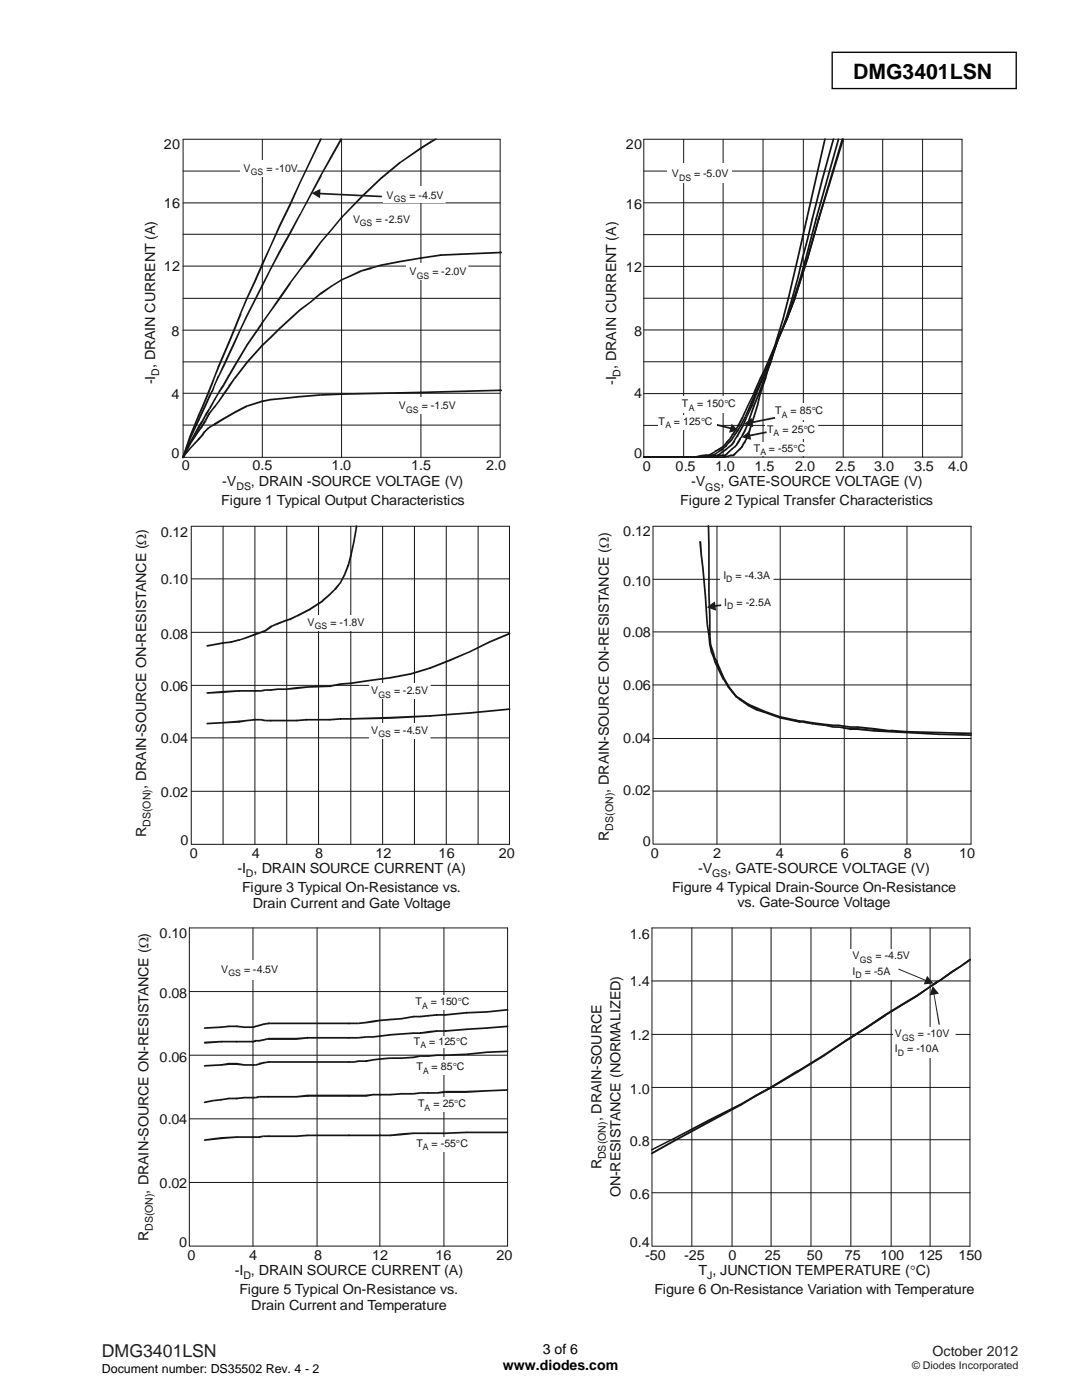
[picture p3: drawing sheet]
<svg xmlns="http://www.w3.org/2000/svg" width="216mm" height="279mm" viewBox="0 0 216 279" stroke-linecap="round" stroke-linejoin="round" font-family="sans-serif">
<defs><g id="words">
<text font-size="4.2" x="170.2" y="15.8">DMG3401LSN</text>
<text font-size="3.5" fill="#231f20" x="20.3" y="270.9">DMG3401LSN</text>
<g font-size="2.8" fill="#131516">
<text x="32.7" y="29.8">20</text>
<text x="124.9" y="29.7">20</text>
<text x="32.7" y="41.6">16</text>
<text x="124.9" y="41.7">16</text>
<text x="32.7" y="54.1">12</text>
<text x="124.9" y="54.4">12</text>
<text x="34.2" y="67.1">8</text>
<text x="126.5" y="67">8</text>
<text x="30.9" y="76.7" transform="rotate(-90 30.9 76.7)">-I , DRAIN CURRENT (A)</text>
<text x="123" y="76.9" transform="rotate(-90 123 76.9)">-I , DRAIN CURRENT (A)</text>
<text x="34.2" y="79.6">4</text>
<text x="126.5" y="79.5">4</text>
<text x="34.2" y="91.4">0</text>
<text x="36.3" y="93.8">0</text>
<text x="50.4" y="93.8">0.5</text>
<text x="66.1" y="93.8">1.0</text>
<text x="82" y="93.8">1.5</text>
<text x="97" y="93.8">2.0</text>
<text x="126.5" y="91.5">0</text>
<text x="128.3" y="93.9">0</text>
<text x="134.8" y="93.9">0.5</text>
<text x="142.7" y="93.9">1.0</text>
<text x="150.6" y="93.9">1.5</text>
<text x="158.7" y="93.9">2.0</text>
<text x="166.7" y="93.9">2.5</text>
<text x="174.4" y="93.9">3.0</text>
<text x="182.4" y="93.9">3.5</text>
<text x="189.2" y="93.9">4.0</text>
<text x="44.1" y="100.8">Figure 1 Typical Output Characteristics</text>
<text x="44.3" y="96.9">-V</text>
<text x="50.1" y="96.9">, DRAIN -SOURCE VOLTAGE (V)</text>
<text x="135.7" y="100.9">Figure 2 Typical Transfer Characteristics</text>
<text x="137.9" y="97.1">-V</text>
<text x="143.8" y="97.1">, GATE-SOURCE VOLTAGE (V)</text>
<text x="32.1" y="107.1">0.12</text>
<text x="124.4" y="106.9">0.12</text>
<text x="32.1" y="116.6">0.10</text>
<text x="124.4" y="116.9">0.10</text>
<text x="32.1" y="127.5">0.08</text>
<text x="124.4" y="127.2">0.08</text>
<text x="32.1" y="137.9">0.06</text>
<text x="124.4" y="137.7">0.06</text>
<text x="32.1" y="148.3">0.04</text>
<text x="124.4" y="148.2">0.04</text>
<text x="29.2" y="157.5" transform="rotate(-90 29.2 157.5)">, DRAIN-SOURCE ON-RESISTANCE (Ω)</text>
<text x="32.1" y="159">0.02</text>
<text x="121.5" y="158.2" transform="rotate(-90 121.5 158.2)">, DRAIN-SOURCE ON-RESISTANCE (Ω)</text>
<text x="124.4" y="158.6">0.02</text>
<text x="29.2" y="167.1" transform="rotate(-90 29.2 167.1)">R</text>
<text x="121.5" y="167.8" transform="rotate(-90 121.5 167.8)">R</text>
<text x="36" y="168.7">0</text>
<text x="37.9" y="171.2">0</text>
<text x="50.3" y="171.2">4</text>
<text x="62.9" y="171.2">8</text>
<text x="74.9" y="171.2">12</text>
<text x="87.5" y="171.2">16</text>
<text x="99.5" y="171.2">20</text>
<text x="128.3" y="168.8">0</text>
<text x="129.9" y="171.2">0</text>
<text x="142.3" y="171.2">2</text>
<text x="154.8" y="171.2">4</text>
<text x="167.8" y="171.2">6</text>
<text x="180.4" y="171.2">8</text>
<text x="191.4" y="171.2">10</text>
<text x="47.4" y="174.3">-I , DRAIN SOURCE CURRENT (A)</text>
<text x="48.3" y="178.1">Figure 3 Typical On-Resistance vs.</text>
<text x="134.1" y="177.9">Figure 4 Typical Drain-Source On-Resistance</text>
<text x="139.3" y="174.1">-V</text>
<text x="145.2" y="174.1">, GATE-SOURCE VOLTAGE (V)</text>
<text x="50.4" y="181.2">Drain Current and Gate Voltage</text>
<text x="147.1" y="181.1">vs. Gate-Source Voltage</text>
<text x="31.9" y="187.1">0.10</text>
<text x="125.7" y="187.3">1.6</text>
<text x="125.7" y="196.8">1.4</text>
<text x="31.9" y="199.1">0.08</text>
<text x="125.7" y="207.5">1.2</text>
<text x="31.9" y="211.9">0.06</text>
<text x="125.7" y="218.4">1.0</text>
<text x="31.9" y="224.4">0.04</text>
<text x="120" y="223.8" transform="rotate(-90 120 223.8)">, DRAIN-SOURCE</text>
<text x="120" y="233.4" transform="rotate(-90 120 233.4)">R</text>
<text x="125.7" y="228.6">0.8</text>
<text x="29.7" y="238.2" transform="rotate(-90 29.7 238.2)">, DRAIN-SOURCE ON-RESISTANCE (Ω)</text>
<text x="31.9" y="237.1">0.02</text>
<text x="123.8" y="239" transform="rotate(-90 123.8 239)">ON-RESISTANCE (NORMALIZED)</text>
<text x="125.7" y="239.2">0.6</text>
<text x="29.7" y="247.8" transform="rotate(-90 29.7 247.8)">R</text>
<text x="35.8" y="248.9">0</text>
<text x="37.4" y="251.5">0</text>
<text x="49.7" y="251.5">4</text>
<text x="62.7" y="251.5">8</text>
<text x="74.3" y="251.5">12</text>
<text x="86.9" y="251.5">16</text>
<text x="99.1" y="251.5">20</text>
<text x="125.7" y="249">0.4</text>
<text x="128.7" y="251.4">-50</text>
<text x="136.5" y="251.4">-25</text>
<text x="145.4" y="251.4">0</text>
<text x="152.6" y="251.4">25</text>
<text x="161" y="251.4">50</text>
<text x="168.6" y="251.4">75</text>
<text x="175.7" y="251.4">100</text>
<text x="183.4" y="251.4">125</text>
<text x="191.2" y="251.4">150</text>
<text x="46.8" y="254.4">-I , DRAIN SOURCE CURRENT (A)</text>
<text x="139.4" y="254.5">T , JUNCTION TEMPERATURE ( C)</text>
<text x="181.6" y="254.5">°</text>
<text x="47.8" y="258.3">Figure 5 Typical On-Resistance vs.</text>
<text x="50.1" y="261.5">Drain Current and Temperature</text>
<text x="130.6" y="258.3">Figure 6 On-Resistance Variation with Temperature</text>
</g>
<g font-size="2.8">
<text x="100.3" y="273.5">www.diodes.com</text>
<text x="108.3" y="270.2">3 of 6</text>
</g>
<text font-size="2.8" fill="#231f20" x="186.1" y="270.6">October 2012</text>
<text font-size="2.5" x="20.3" y="274">Document number: DS35502 Rev. 4 - 2</text>
<g font-size="2.1" fill="#131516">
<text x="48.6" y="34.3">V</text>
<text x="53.2" y="34.3">= -10V</text>
<text x="134" y="35.3">V</text>
<text x="138.5" y="35.3">= -5.0V</text>
<text x="77.1" y="39.6">V</text>
<text x="81.7" y="39.6">= -4.5V</text>
<text x="70.4" y="44.5">V</text>
<text x="75" y="44.5">= -2.5V</text>
<text x="81.7" y="55">V</text>
<text x="86.3" y="55">= -2.0V</text>
<text x="31.8" y="75" transform="rotate(-90 31.8 75)">D</text>
<text x="123.8" y="75.2" transform="rotate(-90 123.8 75.2)">D</text>
<text x="79.6" y="81.7">V</text>
<text x="84.2" y="81.7">= -1.5V</text>
<text x="136.1" y="81.3">T</text>
<text x="139.1" y="81.3">= 150 C</text>
<text x="144.5" y="81.3">°</text>
<text x="154.7" y="82.7">T</text>
<text x="157.8" y="82.7">= 85 C</text>
<text x="162" y="82.7">°</text>
<text x="131.4" y="84.8">T</text>
<text x="134.5" y="84.8">= 125 C</text>
<text x="139.9" y="84.8">°</text>
<text x="153.1" y="86.4">T</text>
<text x="156.1" y="86.4">= 25 C</text>
<text x="160.4" y="86.4">°</text>
<text x="150.4" y="90.1">T</text>
<text x="153.4" y="90.1">= -55 C</text>
<text x="158.3" y="90.1">°</text>
<text x="47.2" y="97.8">DS</text>
<text x="140.7" y="97.9">GS</text>
<text x="144.3" y="115.5">I</text>
<text x="146.8" y="115.5">= -4.3A</text>
<text x="61.4" y="124.9">V</text>
<text x="65.9" y="124.9">= -1.8V</text>
<text x="144.5" y="120.9">I</text>
<text x="147" y="120.9">= -2.5A</text>
<text x="74.1" y="138.6">V</text>
<text x="78.6" y="138.6">= -2.5V</text>
<text x="74.1" y="146.5">V</text>
<text x="78.6" y="146.5">= -4.5V</text>
<text x="30" y="165" transform="rotate(-90 30 165)">DS(ON)</text>
<text x="122.3" y="165.8" transform="rotate(-90 122.3 165.8)">DS(ON)</text>
<text x="49.1" y="175.1">D</text>
<text x="142.1" y="175">GS</text>
<text x="170.1" y="191.5">V</text>
<text x="174.7" y="191.5">= -4.5V</text>
<text x="44.1" y="194.2">V</text>
<text x="48.7" y="194.2">= -4.5V</text>
<text x="170.1" y="194.5">I</text>
<text x="172.6" y="194.5">= -5A</text>
<text x="82.9" y="200.6">T</text>
<text x="86" y="200.6">= 150 C</text>
<text x="91.4" y="200.6">°</text>
<text x="82.6" y="208.5">T</text>
<text x="85.6" y="208.5">= 125 C</text>
<text x="91" y="208.5">°</text>
<text x="178.6" y="206.9">V</text>
<text x="178.6" y="210">I</text>
<text x="181" y="210">= -10A</text>
<text x="183.1" y="206.9">= -10V</text>
<text x="83.1" y="213.6">T</text>
<text x="86.1" y="213.6">= 85 C</text>
<text x="90.4" y="213.6">°</text>
<text x="83.4" y="221">T</text>
<text x="86.5" y="221">= 25 C</text>
<text x="90.6" y="221">°</text>
<text x="83.1" y="228.9">T</text>
<text x="86.1" y="228.9">= -55 C</text>
<text x="91" y="228.9">°</text>
<text x="120.9" y="231.4" transform="rotate(-90 120.9 231.4)">DS(ON)</text>
<text x="30.5" y="245.6" transform="rotate(-90 30.5 245.6)">DS(ON)</text>
<text x="48.6" y="255.3">D</text>
<text x="141.1" y="255.3">J</text>
</g>
<text font-size="2.1" fill="#231f20" x="182" y="273.2">© Diodes Incorporated</text>
<g font-size="1.8" fill="#131516">
<text x="50.1" y="35">GS</text>
<text x="78.6" y="40.3">GS</text>
<text x="135.5" y="36.1">DS</text>
<text x="71.8" y="45.1">GS</text>
<text x="83.1" y="55.6">GS</text>
<text x="81" y="82.4">GS</text>
<text x="137.4" y="81.9">A</text>
<text x="156" y="83.5">A</text>
<text x="132.8" y="85.5">A</text>
<text x="154.4" y="87.1">A</text>
<text x="151.7" y="90.8">A</text>
<text x="144.9" y="116.2">D</text>
<text x="62.8" y="125.6">GS</text>
<text x="145.1" y="121.6">D</text>
<text x="75.5" y="139.2">GS</text>
<text x="75.5" y="147.2">GS</text>
<text x="45.6" y="194.8">GS</text>
<text x="170.7" y="195.2">D</text>
<text x="171.6" y="192.2">GS</text>
<text x="84.3" y="201.4">A</text>
<text x="83.9" y="209.1">A</text>
<text x="180" y="207.7">GS</text>
<text x="84.4" y="214.3">A</text>
<text x="179.2" y="210.7">D</text>
<text x="84.7" y="221.7">A</text>
<text x="84.3" y="229.6">A</text>
</g>
</g></defs>
<path d="M166.1 10.4h36.7v7.3h-36.7z" fill="none" stroke="#000" stroke-width=".26"/>
<g fill="none" stroke="#131516" stroke-width=".2">
<path d="M36.5 27.8h63.3v63.5h-63.3zM36.5 34.1h63.3M52.3 27.8v63.5M68.2 27.8v63.5M84 27.8v63.5M36.5 59.5h63.3M36.5 46.8h63.3M36.5 53.1h63.3M36.5 40.5h63.3M36.5 72.2h63.3M36.5 78.5h63.3M36.5 65.9h63.3"/>
<path d="M36.5 84.8h63.3"/>
</g>
<g fill="#131516">
<path d="M36.4 91.1l.2 .3h-.1h-.1zM37.9 89.3l.2 .2-1.5 1.9-.2-.3zM37.9 89.3l.1 .1zM39.6 87.5l.2 .2-1.7 1.8-.2-.2zM39.6 87.5h.2v.2z"/>
<path d="M39.6 87.5l.2 .2-.1 .1-.2-.2zM40.2 86.8l.3 .2-.7 .7-.2-.2zM40.3 86.9l.2 .1zM40.7 86l.3 .2-.5 .8-.3-.2zM40.7 86l.2 .1zM41.5 85.3l.3 .2-.9 .8-.1-.3zM41.5 85.3l.2 .1zM41.6 85.3l.4-.4 .3 .3-.5 .3zM42 84.9l.2 .1zM42.1 84.9l.7-.4 .1 .3-.6 .4zM42.8 84.5l.2 .3h-.1z"/>
<path d="M42.7 84.5l.2 .3h-.2zM42.7 84.5l1.9-1.1 .1 .3-1.8 1.1zM44.6 83.4v.2zM44.6 83.4l2.2-1.3 .1 .4-2.2 1.2zM46.8 82.1v.2zM46.8 82.1l2.4-1.2 .2 .3-2.5 1.3zM49.2 80.9l.1 .1zM49.3 80.9l3-1v.4l-2.9 .9zM52.3 79.9h.1l.1 .3-.2 .1z"/>
<path d="M52.2 80l.1-.1v.4zM52.3 79.9l1.7-.3v.3l-1.7 .4zM54 79.6v.2zM54 79.6l1.8-.2v.4l-1.8 .1zM55.8 79.4v.2zM55.8 79.4l4-.4 .1 .3-4.1 .5zM59.8 79v.2zM59.8 79l4.1-.3 .1 .3-4.1 .3zM63.9 78.7l.1 .1zM64 78.7l4.2-.2v.3l-4.2 .2zM68.2 78.5l.1 .2-.1 .1z"/>
<path d="M68 78.5h.2v.3l-.2-.1zM68.2 78.5l7.7-.2 .1 .4-7.8 .1zM75.9 78.3l8.1-.2v.4l-8 .2zM84 78.1l.2 .2-.2 .2z"/>
<path d="M83.9 78.1l.1 .4-.2-.2zM84 78.1l15.8-.4v.4l-15.8 .4zM99.8 77.7l.2 .1v.3h-.2z"/>
<path d="M99.6 77.9l.2-.2v.4zM99.8 77.7h.2v.4h-.2zM100 77.7l.1 .1v.3h-.1z"/>
<path d="M36.4 91.2l.3 .2h-.2zM37.9 88.4l.2 .2-1.4 2.8-.3-.2zM37.9 88.4l.1 .1zM39.5 85.9l.3 .1-1.7 2.6-.2-.2zM39.5 85.9l.3-.1v.2z"/>
<path d="M39.5 85.9l.3 .1-.2 .1zM40.2 84.9l.3 .3-.7 .8-.3-.1zM40.3 85l.2 .2zM40.9 83.8l.3 .3-.7 1-.3-.2zM41 83.9l.2 .2zM41.5 82.5l.3 .2-.6 1.3-.3-.2zM41.5 82.5l.2 .1zM42.7 81.1l.2 .2-1.1 1.5-.3-.3zM42.7 81.1l.2-.1 .1 .2-.1 .1z"/>
<path d="M42.7 81.1l.2 .2-.2 .1zM43.5 80l.3 .2-.9 1.1-.2-.2zM43.6 80.1l.2 .1zM44.5 78.6l.3 .1-1 1.5-.3-.2zM45.5 77.1l.3 .2-1 1.4-.3-.1zM45.5 77l.2 .2zM46.7 75.4l.2 .2-1.1 1.7-.3-.3zM46.7 75.4l.1 .1zM49.2 72.1l.3 .3-2.6 3.3-.2-.3zM49.2 72.1l.1 .1zM52.2 68.8l.2 .3-2.9 3.3-.3-.3zM52.2 68.8h.2l.1 .2-.1 .1z"/>
<path d="M52.2 68.8l.2 .3-.1 .1-.1-.1zM52.2 68.8l1.7-1.6 .2 .3-1.7 1.6zM54 67.3l.1 .2zM53.9 67.2l1.8-1.8 .3 .2-1.9 1.9zM55.7 65.4l.1 .2zM55.7 65.4l4-3.7 .3 .3-4 3.6zM59.7 61.7l.1 .2zM59.7 61.7l2.2-1.6 .2 .3-2.1 1.6zM62 60.2l.1 .2zM61.9 60.1l2-1.7 .2 .3-2 1.7zM63.9 58.4l.1 .2zM63.9 58.4l2.1-1.4 .2 .3-2.1 1.5zM66 57l.1 .2zM66 57l2.1-1.3 .1 .3-2 1.3zM68.1 55.7h.2v.2l-.1 .1z"/>
<path d="M68 55.8l.1-.1 .1 .3zM68.1 55.7l2-.9 .1 .3-2 .9zM70.1 54.8l2-.9 .1 .3-2 .9zM72.1 53.9v.1zM72.1 53.9l2-.6 .1 .4-2 .5zM74.2 53.4v.3zM74.1 53.4l1.8-.6 .1 .3-1.8 .5zM75.9 52.8v.1zM75.9 52.8l4-.8 .1 .3-4 .8zM79.9 52l4.1-.7v.4l-4 .6zM84 51.3l.2 .1-.2 .3z"/>
<path d="M83.8 51.4l.2-.1v.4zM84 51.3l4-.6 .1 .4-4.1 .6zM88 50.7v.2zM88 50.7l3.8-.1v.3l-3.8 .2zM91.8 50.6v.1zM91.8 50.6l8-.4v.4l-8 .3zM99.8 50.2h.2v.3l-.2 .1z"/>
<path d="M99.7 50.2l.1 .4-.2-.2zM99.8 50.2h.2v.4h-.2zM100 50.2h.1v.3l-.1 .1z"/>
<path d="M36.4 91.2l.3 .2h-.2zM37.9 88.1l.2 .1-1.4 3.2-.3-.2zM37.9 88.1h.1zM39.5 85.1l.3 .2-1.7 2.9-.2-.1zM39.5 85.1h.3v.2z"/>
<path d="M39.5 85.1l.3 .2v.1l-.3-.1zM40.2 84l.3 .2-.7 1.1-.3-.2zM40.3 84.2h.2zM40.9 82.8l.3 .1-.7 1.3-.3-.1zM40.9 82.7l.1 .1zM41.7 81.4l.2 .3-.7 1.3-.3-.3zM41.8 81.5l.2 .1-.1 .1zM42.7 79.7l.2 .1-.9 1.8-.3-.2zM42.8 79.6l.2 .1-.1 .1-.2-.1z"/>
<path d="M42.7 79.7l.2 .1-.2 .1zM43.5 78.2l.3 .2-.9 1.4-.2-.1zM43.5 78.1l.1 .2zM44.5 76.7l.3 .3-1 1.4-.3-.3zM44.6 76.8l.2 .2zM45.5 74.9l.3 .2-1 1.8-.3-.2zM45.5 74.9l.2 .1zM46.7 72.9l.3 .2-1.2 2-.3-.2zM46.7 72.9l.1 .1zM49.2 68.7l.3 .2-2.5 4.2-.3-.2zM49.2 68.7l.1 .1zM52.2 64.4l.3 .1-3 4.4-.3-.2zM52.2 64.4l.2-.1 .1 .2z"/>
<path d="M52.2 64.4l.2 .1-.1 .1zM53.9 62l.2 .2-1.7 2.3-.2-.1zM53.9 62l.1 .1zM55.6 59.4l.4 .2-1.9 2.6-.2-.2zM55.8 59.5l.2 .1zM57.7 56.5l.3 .2-2 2.9-.4-.2zM57.7 56.5l.1 .1zM59.7 53.8l.3 .2-2.1 2.7-.2-.2zM59.7 53.8l.1 .1zM61.8 51l.4 .2-2.2 2.8-.3-.2zM62 51.1l.2 .1zM63.9 48.3l.2 .2-1.9 2.7-.4-.2zM63.9 48.3l.1 .1zM66 45.7l.3 .2-2.2 2.6-.2-.2zM68 43.4l.2 .1-1.9 2.4-.3-.2zM68 43.4l.2-.1 .1 .2h-.1z"/>
<path d="M68 43.4l.2 .1h-.2zM72.1 39.1l.2 .3-4.1 4.1-.2-.1zM72.1 39.1v.1zM72.1 39.1l3.8-3.6 .2 .3-3.8 3.6zM75.9 35.5v.1zM75.9 35.5l3.9-3.3 .3 .2-4 3.4zM79.8 32.2l.2 .1zM79.9 32.2l4-2.8 .2 .3-4 2.7zM83.9 29.4l.3 .1-.1 .2z"/>
<path d="M83.9 29.4l.2 .3h-.3zM83.9 29.4l2-1.3 .2 .4-2 1.2zM85.9 28.1l.1 .2zM85.9 28.1l1-.5 .1 .3-.9 .6zM86.9 27.6l.2 .2-.1 .1z"/>
<path d="M36.4 91.2l.3 .1-.1 .1h-.2zM37.8 87.4l.3 .1-1.4 3.8-.3-.1zM37.8 87.4h.2zM39.5 83.7l.3 .1-1.7 3.7-.2-.1zM39.5 83.7l.3-.1v.2z"/>
<path d="M39.5 83.7l.3 .1-.2 .1zM40.2 82.2l.3 .2-.7 1.4-.3-.1zM40.9 80.8l.3 .1-.7 1.5-.3-.2zM41.7 78.9l.3 .2-.8 1.8-.3-.1zM41.7 78.9l.1 .1zM42.2 78l.2 .1-.4 1-.3-.2zM42.4 78.1h.1zM42.7 76.8l.2 .1-.4 1.2h-.3zM42.8 76.6l.1 .3-.2-.1z"/>
<path d="M42.7 76.8l.2 .1-.1 .1zM43.5 74.9l.3 .2-.9 1.8-.2-.1zM43.5 74.9l.1 .1zM44.5 72.9l.3 .2-1 2-.3-.2zM44.6 73l.2 .1zM45.5 70.7l.3 .2-1 2.2-.3-.2zM46.7 68.2l.3 .1-1.2 2.6-.3-.2zM47.9 65.6l.2 .2-1.1 2.5-.3-.1zM47.9 65.6l.1 .1zM49.1 62.9l.4 .1-1.4 2.8-.2-.2zM49.1 62.9l.2 .1zM52.2 56.9l.3 .1-3 6-.4-.1zM52.3 56.7l.2 .3-.3-.1z"/>
<path d="M52.2 56.9l.3 .1-.2 .1zM53.9 53.6l.2 .2-1.6 3.2-.3-.1zM53.9 53.6l.1 .1zM55.6 50.1l.4 .2-1.9 3.5-.2-.2zM55.6 50.1l.2 .1zM57.7 46.5l.3 .2-2 3.6-.4-.2zM59.7 42.8l.3 .1-2 3.8-.3-.2zM59.8 42.9h.2zM63.9 35l.3 .2-4.2 7.7h-.3zM63.9 35l.1 .1zM66 31.2l.3 .1-2.2 3.9-.2-.2zM66.1 31.3h.2zM67.9 27.7l.3 .2-1.9 3.4-.3-.1zM67.9 27.7l.3-.1v.3z"/>
<path d="M36.4 91.2l.3 .1-.1 .1h-.2zM37.8 87l.3 .1-1.4 4.2-.3-.1zM37.8 87h.2zM39.5 82.8l.3 .1-1.7 4.2-.3-.1zM39.5 82.8l.3-.1v.2z"/>
<path d="M39.5 82.8l.3 .1-.2 .1zM40.2 81.3l.3 .1-.7 1.5-.3-.1zM40.3 81.4h.2zM40.9 79.7l.3 .1-.7 1.6-.3-.1zM40.9 79.7l.1 .1zM41.7 77.6l.3 .2-.8 2-.3-.1zM41.8 77.7l.2 .1zM42.2 76.4l.3 .1-.5 1.3-.3-.2zM42.7 75.1l.2 .2-.4 1.2-.3-.1zM42.7 75.1l.2-.1v.3z"/>
<path d="M42.7 75.1l.2 .2-.1 .1zM43.5 73.1l.3 .1-.9 2.1-.2-.2zM43.5 73.1l.1 .1zM44.5 70.7l.3 .2-1 2.3-.3-.1zM45.5 68.3l.3 .2-1 2.4-.3-.2zM45.7 68.4l.1 .1zM46.7 65.5l.3 .1-1.2 2.9-.3-.2zM46.8 65.6h.2zM47.9 62.5l.3 .2-1.2 2.9-.3-.1zM47.9 62.5l.1 .1zM49.1 59.5h.4l-1.4 3.2-.2-.2zM49.1 59.5h.2zM50.7 56.2l.3 .1-1.5 3.2h-.4zM50.8 56.2l.2 .1zM52.2 52.7l.3 .2-1.5 3.4-.3-.1zM52.3 52.6h.1l.1 .3-.3-.2z"/>
<path d="M52.2 52.7l.3 .2h-.2zM53.9 49l.2 .2-1.6 3.7-.3-.2zM55.6 45l.4 .1-1.9 4.1-.2-.2zM55.6 45l.2 .1zM57.7 40.8l.3 .2-2 4.1-.4-.1zM57.8 40.9l.2 .1zM59.7 36.4l.3 .2-2 4.4-.3-.2zM59.7 36.4l.1 .1zM63.9 27.7l.3 .1-4.2 8.8-.3-.2zM63.9 27.7l.2-.1 .1 .2z"/>
</g>
<g fill="#fff">
<path d="M78.9 79.2l.1 3.4z"/>
<path d="M78.9 79.2h.2v3.4h-.2z"/>
<path d="M79 79.2h.2v3.4h-.2z"/>
<path d="M79.1 79.2h.1v3.4h-.1z"/>
<path d="M79.2 79.2h.1v3.4h-.1z"/>
<path d="M79.2 79.2h.2v3.4h-.2z"/>
<path d="M79.3 79.2h.2v3.4h-.2z"/>
<path d="M79.4 79.2h.2v3.4h-.2z"/>
<path d="M79.5 79.2h.2v3.4h-.2z"/>
<path d="M79.6 79.2h.2v3.4h-.2z"/>
<path d="M79.7 79.2h.1v3.4h-.1z"/>
<path d="M79.8 79.2h.1v3.4h-.1z"/>
<path d="M79.8 79.2h.2v3.4h-.2z"/>
<path d="M79.9 79.2h.2v3.4h-.2z"/>
<path d="M80 79.2h.2v3.4h-.2z"/>
<path d="M80.1 79.2h.2v3.4h-.2z"/>
<path d="M80.2 79.2h.1v3.4h-.1z"/>
<path d="M80.3 79.2h.1v3.4h-.1z"/>
<path d="M80.3 79.2h.2v3.4h-.2z"/>
<path d="M80.4 79.2h.2v3.4h-.2z"/>
<path d="M80.5 79.2h.2v3.4h-.2z"/>
<path d="M80.6 79.2h.2v3.4h-.2z"/>
<path d="M80.7 79.2h.2v3.4h-.2z"/>
<path d="M80.8 79.2h.1v3.4h-.1z"/>
<path d="M80.9 79.2h.1v3.4h-.1z"/>
<path d="M80.9 79.2h.2v3.4h-.2z"/>
<path d="M81 79.2h.2v3.4h-.2z"/>
<path d="M81.1 79.2h.2v3.4h-.2z"/>
<path d="M81.2 79.2h.2v3.4h-.2z"/>
<path d="M81.3 79.2h.1v3.4h-.1z"/>
<path d="M81.4 79.2h.1v3.4h-.1z"/>
<path d="M81.4 79.2h.2v3.4h-.2z"/>
<path d="M81.5 79.2h.2v3.4h-.2z"/>
<path d="M81.6 79.2h.2v3.4h-.2z"/>
<path d="M81.7 79.2h.2v3.4h-.2z"/>
<path d="M81.8 79.2h.2v3.4h-.2z"/>
<path d="M81.9 79.2h.1v3.4h-.1z"/>
<path d="M82 79.2h.1v3.4h-.1z"/>
<path d="M82 79.2h.2v3.4h-.2z"/>
<path d="M82.1 79.2h.2v3.4h-.2z"/>
<path d="M82.2 79.2h.2v3.4h-.2z"/>
<path d="M82.3 79.2h.2v3.4h-.2z"/>
<path d="M82.4 79.2h.1v3.4h-.1z"/>
<path d="M82.5 79.2h.1v3.4h-.1z"/>
<path d="M82.5 79.2h.2v3.4h-.2z"/>
<path d="M82.6 79.2h.2v3.4h-.2z"/>
<path d="M82.7 79.2h.2v3.4h-.2z"/>
<path d="M82.8 79.2h.2v3.4h-.2z"/>
<path d="M82.9 79.2h.2v3.4h-.2z"/>
<path d="M83 79.2h.1v3.4h-.1z"/>
<path d="M83.1 79.2h.1v3.4h-.1z"/>
<path d="M83.1 79.2h.2v3.4h-.2z"/>
<path d="M83.2 79.2h.2v3.4h-.2z"/>
<path d="M83.3 79.2h.2v3.4h-.2z"/>
<path d="M83.4 79.2h.2v3.4h-.2z"/>
<path d="M83.5 79.2h.2v3.4h-.2z"/>
<path d="M83.6 79.2h.1v3.4h-.1z"/>
<path d="M83.7 79.2h.1v3.4h-.1z"/>
<path d="M83.7 79.2h.2v3.4h-.2z"/>
<path d="M83.8 79.2h.2v3.4h-.2z"/>
<path d="M83.9 79.2h.2v3.4h-.2z"/>
<path d="M84 79.2h.2v3.4h-.2z"/>
<path d="M84.1 79.2h.1v3.4h-.1z"/>
<path d="M84.2 79.2h.1v3.4h-.1z"/>
<path d="M84.2 79.2h.2v3.4h-.2z"/>
<path d="M84.3 79.2h.2v3.4h-.2z"/>
<path d="M84.4 79.2h.2v3.4h-.2z"/>
<path d="M84.5 79.2h.2v3.4h-.2z"/>
<path d="M84.6 79.2h.2v3.4h-.2z"/>
<path d="M84.7 79.2h.1v3.4h-.1z"/>
<path d="M84.8 79.2h.1v3.4h-.1z"/>
<path d="M84.8 79.2h.2v3.4h-.2z"/>
<path d="M84.9 79.2h.2v3.4h-.2z"/>
<path d="M85 79.2h.2v3.4h-.2z"/>
<path d="M85.1 79.2h.2v3.4h-.2z"/>
<path d="M85.2 79.2h.1v3.4h-.1z"/>
<path d="M85.3 79.2h.1v3.4h-.1z"/>
<path d="M85.3 79.2h.2v3.4h-.2z"/>
<path d="M85.4 79.2h.2v3.4h-.2z"/>
<path d="M85.5 79.2h.2v3.4h-.2z"/>
<path d="M85.6 79.2h.2v3.4h-.2z"/>
<path d="M85.7 79.2h.2v3.4h-.2z"/>
<path d="M85.8 79.2h.1v3.4h-.1z"/>
<path d="M85.9 79.2h.1v3.4h-.1z"/>
<path d="M85.9 79.2h.2v3.4h-.2z"/>
<path d="M86 79.2h.2v3.4h-.2z"/>
<path d="M86.1 79.2h.2v3.4h-.2z"/>
<path d="M86.2 79.2h.2v3.4h-.2z"/>
<path d="M86.3 79.2h.1v3.4h-.1z"/>
<path d="M86.4 79.2h.1v3.4h-.1z"/>
<path d="M86.4 79.2h.2v3.4h-.2z"/>
<path d="M86.5 79.2h.2v3.4h-.2z"/>
<path d="M86.6 79.2h.2v3.4h-.2z"/>
<path d="M86.7 79.2h.2v3.4h-.2z"/>
<path d="M86.8 79.2h.2v3.4h-.2z"/>
<path d="M86.9 79.2h.1v3.4h-.1z"/>
<path d="M87 79.2h.1v3.4h-.1z"/>
<path d="M87 79.2h.2v3.4h-.2z"/>
<path d="M87.1 79.2h.2v3.4h-.2z"/>
<path d="M87.2 79.2h.2v3.4h-.2z"/>
<path d="M87.3 79.2h.2v3.4h-.2z"/>
<path d="M87.4 79.2h.1v3.4h-.1z"/>
<path d="M87.5 79.2h.1v3.4h-.1z"/>
<path d="M87.5 79.2h.2v3.4h-.2z"/>
<path d="M87.6 79.2h.2v3.4h-.2z"/>
<path d="M87.7 79.2h.2v3.4h-.2z"/>
<path d="M87.8 79.2h.2v3.4h-.2z"/>
<path d="M87.9 79.2h.2v3.4h-.2z"/>
<path d="M88 79.2h.1v3.4h-.1z"/>
<path d="M88.1 79.2h.1v3.4h-.1z"/>
<path d="M88.1 79.2h.2v3.4h-.2z"/>
<path d="M88.2 79.2h.2v3.4h-.2z"/>
<path d="M88.3 79.2h.2v3.4h-.2z"/>
<path d="M88.4 79.2h.2v3.4h-.2z"/>
<path d="M88.5 79.2h.1v3.4h-.1z"/>
<path d="M88.6 79.2h.1v3.4h-.1z"/>
<path d="M88.6 79.2h.2v3.4h-.2z"/>
<path d="M88.7 79.2h.2v3.4h-.2z"/>
<path d="M88.8 79.2h.2v3.4h-.2z"/>
<path d="M88.9 79.2h.2v3.4h-.2z"/>
<path d="M89 79.2h.2v3.4h-.2z"/>
<path d="M89.1 79.2h.1v3.4h-.1z"/>
<path d="M89.2 79.2h.1v3.4h-.1z"/>
<path d="M89.2 79.2h.2v3.4h-.2z"/>
<path d="M89.3 79.2h.2v3.4h-.2z"/>
<path d="M89.4 79.2h.2v3.4h-.2z"/>
<path d="M89.5 79.2h.2v3.4h-.2z"/>
<path d="M89.6 79.2h.1v3.4h-.1z"/>
<path d="M89.7 79.2h.1v3.4h-.1z"/>
<path d="M89.7 79.2h.2v3.4h-.2z"/>
<path d="M89.8 79.2h.2v3.4h-.2z"/>
<path d="M89.9 79.2h.2v3.4h-.2z"/>
<path d="M90 79.2h.1v3.4h-.1z"/>
<path d="M90.1 79.2h.1v3.4h-.1z"/>
<path d="M90.1 79.2h.2v3.4h-.2z"/>
<path d="M90.2 79.2h.2v3.4h-.2z"/>
<path d="M90.3 79.2h.2v3.4h-.2z"/>
<path d="M90.4 79.2h.2v3.4h-.2z"/>
<path d="M90.5 79.2h.2v3.4h-.2z"/>
<path d="M90.6 79.2h.1v3.4h-.1z"/>
<path d="M90.7 79.2h.1v3.4h-.1z"/>
<path d="M90.7 79.2h.2v3.4h-.2z"/>
<path d="M90.8 79.2h.2v3.4h-.2z"/>
<path d="M90.9 79.2h.2v3.4h-.2z"/>
<path d="M91 79.2h.2v3.4h-.2z"/>
<path d="M91.1 79.2l.1 3.4z"/>
<path d="M91.2 79.2v3.4z"/>
<path d="M81 52.5l.1 3.4z"/>
<path d="M81 52.5h.2v3.4h-.2z"/>
<path d="M81.1 52.5h.2v3.4h-.2z"/>
<path d="M81.2 52.5h.2v3.4h-.2z"/>
<path d="M81.3 52.5h.1v3.4h-.1z"/>
<path d="M81.4 52.5h.1v3.4h-.1z"/>
<path d="M81.4 52.5h.2v3.4h-.2z"/>
<path d="M81.5 52.5h.2v3.4h-.2z"/>
<path d="M81.6 52.5h.2v3.4h-.2z"/>
<path d="M81.7 52.5h.2v3.4h-.2z"/>
<path d="M81.8 52.5h.2v3.4h-.2z"/>
<path d="M81.9 52.5h.1v3.4h-.1z"/>
<path d="M82 52.5h.1v3.4h-.1z"/>
<path d="M82 52.5h.2v3.4h-.2z"/>
<path d="M82.1 52.5h.2v3.4h-.2z"/>
<path d="M82.2 52.5h.2v3.4h-.2z"/>
<path d="M82.3 52.5h.2v3.4h-.2z"/>
<path d="M82.4 52.5h.1v3.4h-.1z"/>
<path d="M82.5 52.5h.1v3.4h-.1z"/>
<path d="M82.5 52.5h.2v3.4h-.2z"/>
<path d="M82.6 52.5h.2v3.4h-.2z"/>
<path d="M82.7 52.5h.2v3.4h-.2z"/>
<path d="M82.8 52.5h.2v3.4h-.2z"/>
<path d="M82.9 52.5h.2v3.4h-.2z"/>
<path d="M83 52.5h.1v3.4h-.1z"/>
<path d="M83.1 52.5h.1v3.4h-.1z"/>
<path d="M83.1 52.5h.2v3.4h-.2z"/>
<path d="M83.2 52.5h.2v3.4h-.2z"/>
<path d="M83.3 52.5h.2v3.4h-.2z"/>
<path d="M83.4 52.5h.2v3.4h-.2z"/>
<path d="M83.5 52.5h.2v3.4h-.2z"/>
<path d="M83.6 52.5h.2v3.4h-.2z"/>
<path d="M83.7 52.5h.2v3.4h-.2z"/>
<path d="M83.8 52.5h.2v3.4h-.2z"/>
<path d="M83.9 52.5h.2v3.4h-.2z"/>
<path d="M84 52.5h.2v3.4h-.2z"/>
<path d="M84.1 52.5h.1v3.4h-.1z"/>
<path d="M84.2 52.5h.1v3.4h-.1z"/>
<path d="M84.2 52.5h.2v3.4h-.2z"/>
<path d="M84.3 52.5h.2v3.4h-.2z"/>
<path d="M84.4 52.5h.2v3.4h-.2z"/>
<path d="M84.5 52.5h.2v3.4h-.2z"/>
<path d="M84.6 52.5h.2v3.4h-.2z"/>
<path d="M84.7 52.5h.1v3.4h-.1z"/>
<path d="M84.8 52.5h.1v3.4h-.1z"/>
<path d="M84.8 52.5h.2v3.4h-.2z"/>
<path d="M84.9 52.5h.2v3.4h-.2z"/>
<path d="M85 52.5h.2v3.4h-.2z"/>
<path d="M85.1 52.5h.2v3.4h-.2z"/>
<path d="M85.2 52.5h.1v3.4h-.1z"/>
<path d="M85.3 52.5h.1v3.4h-.1z"/>
<path d="M85.3 52.5h.2v3.4h-.2z"/>
<path d="M85.4 52.5h.2v3.4h-.2z"/>
<path d="M85.5 52.5h.2v3.4h-.2z"/>
<path d="M85.6 52.5h.2v3.4h-.2z"/>
<path d="M85.7 52.5h.2v3.4h-.2z"/>
<path d="M85.8 52.5h.1v3.4h-.1z"/>
<path d="M85.9 52.5h.1v3.4h-.1z"/>
<path d="M85.9 52.5h.2v3.4h-.2z"/>
<path d="M86 52.5h.2v3.4h-.2z"/>
<path d="M86.1 52.5h.2v3.4h-.2z"/>
<path d="M86.2 52.5h.2v3.4h-.2z"/>
<path d="M86.3 52.5h.1v3.4h-.1z"/>
<path d="M86.4 52.5h.1v3.4h-.1z"/>
<path d="M86.4 52.5h.2v3.4h-.2z"/>
<path d="M86.5 52.5h.2v3.4h-.2z"/>
<path d="M86.6 52.5h.2v3.4h-.2z"/>
<path d="M86.7 52.5h.2v3.4h-.2z"/>
<path d="M86.8 52.5h.2v3.4h-.2z"/>
<path d="M86.9 52.5h.1v3.4h-.1z"/>
<path d="M87 52.5h.1v3.4h-.1z"/>
<path d="M87 52.5h.2v3.4h-.2z"/>
<path d="M87.1 52.5h.2v3.4h-.2z"/>
<path d="M87.2 52.5h.2v3.4h-.2z"/>
<path d="M87.3 52.5h.2v3.4h-.2z"/>
<path d="M87.4 52.5h.1v3.4h-.1z"/>
<path d="M87.5 52.5h.1v3.4h-.1z"/>
<path d="M87.5 52.5h.2v3.4h-.2z"/>
<path d="M87.6 52.5h.2v3.4h-.2z"/>
<path d="M87.7 52.5h.2v3.4h-.2z"/>
<path d="M87.8 52.5h.2v3.4h-.2z"/>
<path d="M87.9 52.5h.2v3.4h-.2z"/>
<path d="M88 52.5h.1v3.4h-.1z"/>
<path d="M88.1 52.5h.1v3.4h-.1z"/>
<path d="M88.1 52.5h.2v3.4h-.2z"/>
<path d="M88.2 52.5h.2v3.4h-.2z"/>
<path d="M88.3 52.5h.2v3.4h-.2z"/>
<path d="M88.4 52.5h.2v3.4h-.2z"/>
<path d="M88.5 52.5h.1v3.4h-.1z"/>
<path d="M88.6 52.5h.1v3.4h-.1z"/>
<path d="M88.6 52.5h.2v3.4h-.2z"/>
<path d="M88.7 52.5h.2v3.4h-.2z"/>
<path d="M88.8 52.5h.2v3.4h-.2z"/>
<path d="M88.9 52.5h.2v3.4h-.2z"/>
<path d="M89 52.5h.2v3.4h-.2z"/>
<path d="M89.1 52.5h.1v3.4h-.1z"/>
<path d="M89.2 52.5h.1v3.4h-.1z"/>
<path d="M89.2 52.5h.2v3.4h-.2z"/>
<path d="M89.3 52.5h.2v3.4h-.2z"/>
<path d="M89.4 52.5h.2v3.4h-.2z"/>
<path d="M89.5 52.5h.2v3.4h-.2z"/>
<path d="M89.6 52.5h.1v3.4h-.1z"/>
<path d="M89.7 52.5h.1v3.4h-.1z"/>
<path d="M89.7 52.5h.2v3.4h-.2z"/>
<path d="M89.8 52.5h.2v3.4h-.2z"/>
<path d="M89.9 52.5h.2v3.4h-.2z"/>
<path d="M90 52.5h.1v3.4h-.1z"/>
<path d="M90.1 52.5h.1v3.4h-.1z"/>
<path d="M90.1 52.5h.2v3.4h-.2z"/>
<path d="M90.2 52.5h.2v3.4h-.2z"/>
<path d="M90.3 52.5h.2v3.4h-.2z"/>
<path d="M90.4 52.5h.2v3.4h-.2z"/>
<path d="M90.5 52.5h.2v3.4h-.2z"/>
<path d="M90.6 52.5h.1v3.4h-.1z"/>
<path d="M90.7 52.5h.1v3.4h-.1z"/>
<path d="M90.7 52.5h.2v3.4h-.2z"/>
<path d="M90.8 52.5h.2v3.4h-.2z"/>
<path d="M90.9 52.5h.2v3.4h-.2z"/>
<path d="M91 52.5h.2v3.4h-.2z"/>
<path d="M91.1 52.5h.1v3.4h-.1z"/>
<path d="M91.2 52.5h.1v3.4h-.1z"/>
<path d="M91.2 52.5h.2v3.4h-.2z"/>
<path d="M91.3 52.5h.2v3.4h-.2z"/>
<path d="M91.4 52.5h.2v3.4h-.2z"/>
<path d="M91.5 52.5h.2v3.4h-.2z"/>
<path d="M91.6 52.5h.2v3.4h-.2z"/>
<path d="M91.7 52.5h.1v3.4h-.1z"/>
<path d="M91.8 52.5h.1v3.4h-.1z"/>
<path d="M91.8 52.5h.2v3.4h-.2z"/>
<path d="M91.9 52.5h.2v3.4h-.2z"/>
<path d="M92 52.5h.2v3.4h-.2z"/>
<path d="M92.1 52.5h.2v3.4h-.2z"/>
<path d="M92.2 52.5h.2v3.4h-.2z"/>
<path d="M92.3 52.5h.1v3.4h-.1z"/>
<path d="M92.4 52.5h.1v3.4h-.1z"/>
<path d="M92.4 52.5h.2v3.4h-.2z"/>
<path d="M92.5 52.5h.2v3.4h-.2z"/>
<path d="M92.6 52.5h.2v3.4h-.2z"/>
<path d="M92.7 52.5h.2v3.4h-.2z"/>
<path d="M92.8 52.5h.1v3.4h-.1z"/>
<path d="M92.9 52.5h.1v3.4h-.1z"/>
<path d="M92.9 52.5h.2v3.4h-.2z"/>
<path d="M93 52.5h.2v3.4h-.2z"/>
<path d="M93.1 52.5h.2v3.4h-.2z"/>
<path d="M93.2 52.5h.2v3.4h-.2z"/>
<path d="M93.3 52.5l.1 3.4z"/>
<path d="M93.4 52.5v3.4z"/>
<path d="M70.1 42.8l.1 2.3z"/>
<path d="M70.1 42.8h.2v2.3h-.2z"/>
<path d="M70.2 42.8h.2v2.3h-.2z"/>
<path d="M70.3 42.8h.1v2.3h-.1z"/>
<path d="M70.4 42.8h.1v2.3h-.1z"/>
<path d="M70.4 42.8h.2v2.3h-.2z"/>
<path d="M70.5 42.8h.2v2.3h-.2z"/>
<path d="M70.6 42.8h.2v2.3h-.2z"/>
<path d="M70.7 42.8h.2v2.3h-.2z"/>
<path d="M70.8 42.8h.2v2.3h-.2z"/>
<path d="M70.9 42.8h.1v2.3h-.1z"/>
<path d="M71 42.8h.1v2.3h-.1z"/>
<path d="M71 42.8h.2v2.3h-.2z"/>
<path d="M71.1 42.8h.2v2.3h-.2z"/>
<path d="M71.2 42.8h.2v2.3h-.2z"/>
<path d="M71.3 42.8h.2v2.3h-.2z"/>
<path d="M71.4 42.8h.1v2.3h-.1z"/>
<path d="M71.5 42.8h.1v2.3h-.1z"/>
<path d="M71.5 42.8h.2v2.3h-.2z"/>
<path d="M71.6 42.8h.2v2.3h-.2z"/>
<path d="M71.7 42.8h.2v2.3h-.2z"/>
<path d="M71.8 42.8h.2v2.3h-.2z"/>
<path d="M71.9 42.8h.2v2.3h-.2z"/>
<path d="M72 42.8h.2v2.3h-.2z"/>
<path d="M72.1 42.8h.2v2.3h-.2z"/>
<path d="M72.2 42.8h.2v2.3h-.2z"/>
<path d="M72.3 42.8h.2v2.3h-.2z"/>
<path d="M72.4 42.8h.2v2.3h-.2z"/>
<path d="M72.5 42.8h.1v2.3h-.1z"/>
<path d="M72.6 42.8h.1v2.3h-.1z"/>
<path d="M72.6 42.8h.2v2.3h-.2z"/>
<path d="M72.7 42.8h.2v2.3h-.2z"/>
<path d="M72.8 42.8h.2v2.3h-.2z"/>
<path d="M72.9 42.8h.2v2.3h-.2z"/>
<path d="M73 42.8h.2v2.3h-.2z"/>
<path d="M73.1 42.8h.1v2.3h-.1z"/>
<path d="M73.2 42.8h.1v2.3h-.1z"/>
<path d="M73.2 42.8h.2v2.3h-.2z"/>
<path d="M73.3 42.8h.2v2.3h-.2z"/>
<path d="M73.4 42.8h.2v2.3h-.2z"/>
<path d="M73.5 42.8h.2v2.3h-.2z"/>
<path d="M73.6 42.8h.1v2.3h-.1z"/>
<path d="M73.7 42.8h.1v2.3h-.1z"/>
<path d="M73.7 42.8h.2v2.3h-.2z"/>
<path d="M73.8 42.8h.2v2.3h-.2z"/>
<path d="M73.9 42.8h.2v2.3h-.2z"/>
<path d="M74 42.8h.2v2.3h-.2z"/>
<path d="M74.1 42.8h.2v2.3h-.2z"/>
<path d="M74.2 42.8h.1v2.3h-.1z"/>
<path d="M74.3 42.8h.1v2.3h-.1z"/>
<path d="M74.3 42.8h.2v2.3h-.2z"/>
<path d="M74.4 42.8h.2v2.3h-.2z"/>
<path d="M74.5 42.8h.2v2.3h-.2z"/>
<path d="M74.6 42.8h.2v2.3h-.2z"/>
<path d="M74.7 42.8h.1v2.3h-.1z"/>
<path d="M74.8 42.8h.1v2.3h-.1z"/>
<path d="M74.8 42.8h.2v2.3h-.2z"/>
<path d="M74.9 42.8h.2v2.3h-.2z"/>
<path d="M75 42.8h.2v2.3h-.2z"/>
<path d="M75.1 42.8h.2v2.3h-.2z"/>
<path d="M75.2 42.8h.2v2.3h-.2z"/>
<path d="M75.3 42.8h.1v2.3h-.1z"/>
<path d="M75.4 42.8h.1v2.3h-.1z"/>
<path d="M75.4 42.8h.2v2.3h-.2z"/>
<path d="M75.5 42.8h.2v2.3h-.2z"/>
<path d="M75.6 42.8h.2v2.3h-.2z"/>
<path d="M75.7 42.8h.2v2.3h-.2z"/>
<path d="M75.8 42.8h.1v2.3h-.1z"/>
<path d="M75.9 42.8h.1v2.3h-.1z"/>
<path d="M75.9 42.8h.2v2.3h-.2z"/>
<path d="M76 42.8h.2v2.3h-.2z"/>
<path d="M76.1 42.8h.2v2.3h-.2z"/>
<path d="M76.2 42.8h.2v2.3h-.2z"/>
<path d="M76.3 42.8h.2v2.3h-.2z"/>
<path d="M76.4 42.8h.1v2.3h-.1z"/>
<path d="M76.5 42.8h.1v2.3h-.1z"/>
<path d="M76.5 42.8h.2v2.3h-.2z"/>
<path d="M76.6 42.8h.2v2.3h-.2z"/>
<path d="M76.7 42.8h.2v2.3h-.2z"/>
<path d="M76.8 42.8h.2v2.3h-.2z"/>
<path d="M76.9 42.8h.1v2.3h-.1z"/>
<path d="M77 42.8h.1v2.3h-.1z"/>
<path d="M77 42.8h.2v2.3h-.2z"/>
<path d="M77.1 42.8h.2v2.3h-.2z"/>
<path d="M77.2 42.8h.2v2.3h-.2z"/>
<path d="M77.3 42.8h.2v2.3h-.2z"/>
<path d="M77.4 42.8h.2v2.3h-.2z"/>
<path d="M77.5 42.8h.1v2.3h-.1z"/>
<path d="M77.6 42.8h.1v2.3h-.1z"/>
<path d="M77.6 42.8h.2v2.3h-.2z"/>
<path d="M77.7 42.8h.2v2.3h-.2z"/>
<path d="M77.8 42.8h.2v2.3h-.2z"/>
<path d="M77.9 42.8h.2v2.3h-.2z"/>
<path d="M78 42.8h.1v2.3h-.1z"/>
<path d="M78.1 42.8h.1v2.3h-.1z"/>
<path d="M78.1 42.8h.2v2.3h-.2z"/>
<path d="M78.2 42.8h.2v2.3h-.2z"/>
<path d="M78.3 42.8h.2v2.3h-.2z"/>
<path d="M78.4 42.8h.2v2.3h-.2z"/>
<path d="M78.5 42.8h.2v2.3h-.2z"/>
<path d="M78.6 42.8h.1v2.3h-.1z"/>
<path d="M78.7 42.8h.1v2.3h-.1z"/>
<path d="M78.7 42.8h.2v2.3h-.2z"/>
<path d="M78.8 42.8h.2v2.3h-.2z"/>
<path d="M78.9 42.8h.2v2.3h-.2z"/>
<path d="M79 42.8h.2v2.3h-.2z"/>
<path d="M79.1 42.8h.1v2.3h-.1z"/>
<path d="M79.2 42.8h.1v2.3h-.1z"/>
<path d="M79.2 42.8h.2v2.3h-.2z"/>
<path d="M79.3 42.8h.2v2.3h-.2z"/>
<path d="M79.4 42.8h.2v2.3h-.2z"/>
<path d="M79.5 42.8h.2v2.3h-.2z"/>
<path d="M79.6 42.8h.2v2.3h-.2z"/>
<path d="M79.7 42.8h.1v2.3h-.1z"/>
<path d="M79.8 42.8h.1v2.3h-.1z"/>
<path d="M79.8 42.8h.2v2.3h-.2z"/>
<path d="M79.9 42.8h.2v2.3h-.2z"/>
<path d="M80 42.8h.2v2.3h-.2z"/>
<path d="M80.1 42.8h.2v2.3h-.2z"/>
<path d="M80.2 42.8h.1v2.3h-.1z"/>
<path d="M80.3 42.8h.1v2.3h-.1z"/>
<path d="M80.3 42.8h.2v2.3h-.2z"/>
<path d="M80.4 42.8h.2v2.3h-.2z"/>
<path d="M80.5 42.8h.2v2.3h-.2z"/>
<path d="M80.6 42.8h.2v2.3h-.2z"/>
<path d="M80.7 42.8h.2v2.3h-.2z"/>
<path d="M80.8 42.8h.1v2.3h-.1z"/>
<path d="M80.9 42.8h.1v2.3h-.1z"/>
<path d="M80.9 42.8h.2v2.3h-.2z"/>
<path d="M81 42.8h.2v2.3h-.2z"/>
<path d="M81.1 42.8h.2v2.3h-.2z"/>
<path d="M81.2 42.8h.2v2.3h-.2z"/>
<path d="M81.3 42.8h.1v2.3h-.1z"/>
<path d="M81.4 42.8h.1v2.3h-.1z"/>
<path d="M81.4 42.8h.2v2.3h-.2z"/>
<path d="M81.5 42.8h.2v2.3h-.2z"/>
<path d="M81.6 42.8h.2v2.3h-.2z"/>
<path d="M81.7 42.8h.2v2.3h-.2z"/>
<path d="M81.8 42.8h.2v2.3h-.2z"/>
<path d="M81.9 42.8l.1 2.3z"/>
<path d="M82 42.8v2.3z"/>
<path d="M47.9 31.9l.1 3.3z"/>
<path d="M47.9 31.9h.2v3.3h-.2z"/>
<path d="M48 31.9h.2v3.3h-.2z"/>
<path d="M48.1 31.9h.2v3.3h-.2z"/>
<path d="M48.2 31.9h.2v3.3h-.2z"/>
<path d="M48.3 31.9h.2v3.3h-.2z"/>
<path d="M48.4 31.9h.1v3.3h-.1z"/>
<path d="M48.5 31.9h.1v3.3h-.1z"/>
<path d="M48.5 31.9h.2v3.3h-.2z"/>
<path d="M48.6 31.9h.2v3.3h-.2z"/>
<path d="M48.7 31.9h.2v3.3h-.2z"/>
<path d="M48.8 31.9h.2v3.3h-.2z"/>
<path d="M48.9 31.9h.1v3.3h-.1z"/>
<path d="M49 31.9h.1v3.3h-.1z"/>
<path d="M49 31.9h.2v3.3h-.2z"/>
<path d="M49.1 31.9h.2v3.3h-.2z"/>
<path d="M49.2 31.9h.2v3.3h-.2z"/>
<path d="M49.3 31.9h.2v3.3h-.2z"/>
<path d="M49.4 31.9h.2v3.3h-.2z"/>
<path d="M49.5 31.9h.1v3.3h-.1z"/>
<path d="M49.6 31.9h.1v3.3h-.1z"/>
<path d="M49.6 31.9h.2v3.3h-.2z"/>
<path d="M49.7 31.9h.2v3.3h-.2z"/>
<path d="M49.8 31.9h.2v3.3h-.2z"/>
<path d="M49.9 31.9h.2v3.3h-.2z"/>
<path d="M50 31.9h.1v3.3h-.1z"/>
<path d="M50.1 31.9h.1v3.3h-.1z"/>
<path d="M50.1 31.9h.2v3.3h-.2z"/>
<path d="M50.2 31.9h.2v3.3h-.2z"/>
<path d="M50.3 31.9h.2v3.3h-.2z"/>
<path d="M50.4 31.9h.2v3.3h-.2z"/>
<path d="M50.5 31.9h.2v3.3h-.2z"/>
<path d="M50.6 31.9h.1v3.3h-.1z"/>
<path d="M50.7 31.9h.1v3.3h-.1z"/>
<path d="M50.7 31.9h.2v3.3h-.2z"/>
<path d="M50.8 31.9h.2v3.3h-.2z"/>
<path d="M50.9 31.9h.2v3.3h-.2z"/>
<path d="M51 31.9h.2v3.3h-.2z"/>
<path d="M51.1 31.9h.1v3.3h-.1z"/>
<path d="M51.2 31.9h.1v3.3h-.1z"/>
<path d="M51.2 31.9h.2v3.3h-.2z"/>
<path d="M51.3 31.9h.2v3.3h-.2z"/>
<path d="M51.4 31.9h.2v3.3h-.2z"/>
<path d="M51.5 31.9h.2v3.3h-.2z"/>
<path d="M51.6 31.9h.2v3.3h-.2z"/>
<path d="M51.7 31.9h.1v3.3h-.1z"/>
<path d="M51.8 31.9h.1v3.3h-.1z"/>
<path d="M51.8 31.9h.2v3.3h-.2z"/>
<path d="M51.9 31.9h.2v3.3h-.2z"/>
<path d="M52 31.9h.2v3.3h-.2z"/>
<path d="M52.1 31.9h.2v3.3h-.2z"/>
<path d="M52.2 31.9h.1v3.3h-.1z"/>
<path d="M52.3 31.9h.1v3.3h-.1z"/>
<path d="M52.3 31.9h.2v3.3h-.2z"/>
<path d="M52.4 31.9h.2v3.3h-.2z"/>
<path d="M52.5 31.9h.2v3.3h-.2z"/>
<path d="M52.6 31.9h.2v3.3h-.2z"/>
<path d="M52.7 31.9h.2v3.3h-.2z"/>
<path d="M52.8 31.9h.1v3.3h-.1z"/>
<path d="M52.9 31.9h.1v3.3h-.1z"/>
<path d="M52.9 31.9h.2v3.3h-.2z"/>
<path d="M53 31.9h.2v3.3h-.2z"/>
<path d="M53.1 31.9h.2v3.3h-.2z"/>
<path d="M53.2 31.9h.2v3.3h-.2z"/>
<path d="M53.3 31.9h.1v3.3h-.1z"/>
<path d="M53.4 31.9h.1v3.3h-.1z"/>
<path d="M53.4 31.9h.2v3.3h-.2z"/>
<path d="M53.5 31.9h.2v3.3h-.2z"/>
<path d="M53.6 31.9h.2v3.3h-.2z"/>
<path d="M53.7 31.9h.2v3.3h-.2z"/>
<path d="M53.8 31.9h.2v3.3h-.2z"/>
<path d="M53.9 31.9h.1v3.3h-.1z"/>
<path d="M54 31.9h.1v3.3h-.1z"/>
<path d="M54 31.9h.2v3.3h-.2z"/>
<path d="M54.1 31.9h.2v3.3h-.2z"/>
<path d="M54.2 31.9h.2v3.3h-.2z"/>
<path d="M54.3 31.9h.2v3.3h-.2z"/>
<path d="M54.4 31.9h.1v3.3h-.1z"/>
<path d="M54.5 31.9h.1v3.3h-.1z"/>
<path d="M54.5 31.9h.2v3.3h-.2z"/>
<path d="M54.6 31.9h.2v3.3h-.2z"/>
<path d="M54.7 31.9h.2v3.3h-.2z"/>
<path d="M54.8 31.9h.2v3.3h-.2z"/>
<path d="M54.9 31.9h.2v3.3h-.2z"/>
<path d="M55 31.9h.1v3.3h-.1z"/>
<path d="M55.1 31.9h.1v3.3h-.1z"/>
<path d="M55.1 31.9h.2v3.3h-.2z"/>
<path d="M55.2 31.9h.2v3.3h-.2z"/>
<path d="M55.3 31.9h.2v3.3h-.2z"/>
<path d="M55.4 31.9h.2v3.3h-.2z"/>
<path d="M55.5 31.9h.1v3.3h-.1z"/>
<path d="M55.6 31.9h.1v3.3h-.1z"/>
<path d="M55.6 31.9h.2v3.3h-.2z"/>
<path d="M55.7 31.9h.2v3.3h-.2z"/>
<path d="M55.8 31.9h.2v3.3h-.2z"/>
<path d="M55.9 31.9h.2v3.3h-.2z"/>
<path d="M56 31.9h.2v3.3h-.2z"/>
<path d="M56.1 31.9h.1v3.3h-.1z"/>
<path d="M56.2 31.9h.1v3.3h-.1z"/>
<path d="M56.2 31.9h.2v3.3h-.2z"/>
<path d="M56.3 31.9h.2v3.3h-.2z"/>
<path d="M56.4 31.9h.2v3.3h-.2z"/>
<path d="M56.5 31.9h.2v3.3h-.2z"/>
<path d="M56.6 31.9h.1v3.3h-.1z"/>
<path d="M56.7 31.9h.1v3.3h-.1z"/>
<path d="M56.7 31.9h.2v3.3h-.2z"/>
<path d="M56.8 31.9h.2v3.3h-.2z"/>
<path d="M56.9 31.9h.2v3.3h-.2z"/>
<path d="M57 31.9h.2v3.3h-.2z"/>
<path d="M57.1 31.9h.2v3.3h-.2z"/>
<path d="M57.2 31.9h.1v3.3h-.1z"/>
<path d="M57.3 31.9h.1v3.3h-.1z"/>
<path d="M57.3 31.9h.2v3.3h-.2z"/>
<path d="M57.4 31.9h.2v3.3h-.2z"/>
<path d="M57.5 31.9h.2v3.3h-.2z"/>
<path d="M57.6 31.9h.2v3.3h-.2z"/>
<path d="M57.7 31.9h.1v3.3h-.1z"/>
<path d="M57.8 31.9h.1v3.3h-.1z"/>
<path d="M57.8 31.9h.2v3.3h-.2z"/>
<path d="M57.9 31.9h.2v3.3h-.2z"/>
<path d="M58 31.9h.2v3.3h-.2z"/>
<path d="M58.1 31.9h.2v3.3h-.2z"/>
<path d="M58.2 31.9h.2v3.3h-.2z"/>
<path d="M58.3 31.9h.1v3.3h-.1z"/>
<path d="M58.4 31.9h.1v3.3h-.1z"/>
<path d="M58.4 31.9h.2v3.3h-.2z"/>
<path d="M58.5 31.9h.2v3.3h-.2z"/>
<path d="M58.6 31.9h.2v3.3h-.2z"/>
<path d="M58.7 31.9h.2v3.3h-.2z"/>
<path d="M58.8 31.9h.1v3.3h-.1z"/>
<path d="M58.9 31.9h.1v3.3h-.1z"/>
<path d="M58.9 31.9h.2v3.3h-.2z"/>
<path d="M59 31.9h.2v3.3h-.2z"/>
<path d="M59.1 31.9l.1 3.3z"/>
<path d="M59.2 31.9v3.3z"/>
<path d="M76.5 37.2v3.4z"/>
<path d="M76.5 37.2h.1v3.4h-.1z"/>
<path d="M76.5 37.2h.2v3.4h-.2z"/>
<path d="M76.6 37.2h.2v3.4h-.2z"/>
<path d="M76.7 37.2h.2v3.4h-.2z"/>
<path d="M76.8 37.2h.2v3.4h-.2z"/>
<path d="M76.9 37.2h.1v3.4h-.1z"/>
<path d="M77 37.2h.1v3.4h-.1z"/>
<path d="M77 37.2h.2v3.4h-.2z"/>
<path d="M77.1 37.2h.2v3.4h-.2z"/>
<path d="M77.2 37.2h.2v3.4h-.2z"/>
<path d="M77.3 37.2h.2v3.4h-.2z"/>
<path d="M77.4 37.2h.2v3.4h-.2z"/>
<path d="M77.5 37.2h.1v3.4h-.1z"/>
<path d="M77.6 37.2h.1v3.4h-.1z"/>
<path d="M77.6 37.2h.2v3.4h-.2z"/>
<path d="M77.7 37.2h.2v3.4h-.2z"/>
<path d="M77.8 37.2h.2v3.4h-.2z"/>
<path d="M77.9 37.2h.2v3.4h-.2z"/>
<path d="M78 37.2h.1v3.4h-.1z"/>
<path d="M78.1 37.2h.1v3.4h-.1z"/>
<path d="M78.1 37.2h.2v3.4h-.2z"/>
<path d="M78.2 37.2h.2v3.4h-.2z"/>
<path d="M78.3 37.2h.2v3.4h-.2z"/>
<path d="M78.4 37.2h.2v3.4h-.2z"/>
<path d="M78.5 37.2h.2v3.4h-.2z"/>
<path d="M78.6 37.2h.1v3.4h-.1z"/>
<path d="M78.7 37.2h.1v3.4h-.1z"/>
<path d="M78.7 37.2h.2v3.4h-.2z"/>
<path d="M78.8 37.2h.2v3.4h-.2z"/>
<path d="M78.9 37.2h.2v3.4h-.2z"/>
<path d="M79 37.2h.2v3.4h-.2z"/>
<path d="M79.1 37.2h.1v3.4h-.1z"/>
<path d="M79.2 37.2h.1v3.4h-.1z"/>
<path d="M79.2 37.2h.2v3.4h-.2z"/>
<path d="M79.3 37.2h.2v3.4h-.2z"/>
<path d="M79.4 37.2h.2v3.4h-.2z"/>
<path d="M79.5 37.2h.2v3.4h-.2z"/>
<path d="M79.6 37.2h.2v3.4h-.2z"/>
<path d="M79.7 37.2h.1v3.4h-.1z"/>
<path d="M79.8 37.2h.1v3.4h-.1z"/>
<path d="M79.8 37.2h.2v3.4h-.2z"/>
<path d="M79.9 37.2h.2v3.4h-.2z"/>
<path d="M80 37.2h.2v3.4h-.2z"/>
<path d="M80.1 37.2h.2v3.4h-.2z"/>
<path d="M80.2 37.2h.1v3.4h-.1z"/>
<path d="M80.3 37.2h.1v3.4h-.1z"/>
<path d="M80.3 37.2h.2v3.4h-.2z"/>
<path d="M80.4 37.2h.2v3.4h-.2z"/>
<path d="M80.5 37.2h.2v3.4h-.2z"/>
<path d="M80.6 37.2h.2v3.4h-.2z"/>
<path d="M80.7 37.2h.2v3.4h-.2z"/>
<path d="M80.8 37.2h.1v3.4h-.1z"/>
<path d="M80.9 37.2h.1v3.4h-.1z"/>
<path d="M80.9 37.2h.2v3.4h-.2z"/>
<path d="M81 37.2h.2v3.4h-.2z"/>
<path d="M81.1 37.2h.2v3.4h-.2z"/>
<path d="M81.2 37.2h.2v3.4h-.2z"/>
<path d="M81.3 37.2h.1v3.4h-.1z"/>
<path d="M81.4 37.2h.1v3.4h-.1z"/>
<path d="M81.4 37.2h.2v3.4h-.2z"/>
<path d="M81.5 37.2h.2v3.4h-.2z"/>
<path d="M81.6 37.2h.2v3.4h-.2z"/>
<path d="M81.7 37.2h.2v3.4h-.2z"/>
<path d="M81.8 37.2h.2v3.4h-.2z"/>
<path d="M81.9 37.2h.1v3.4h-.1z"/>
<path d="M82 37.2h.1v3.4h-.1z"/>
<path d="M82 37.2h.2v3.4h-.2z"/>
<path d="M82.1 37.2h.2v3.4h-.2z"/>
<path d="M82.2 37.2h.2v3.4h-.2z"/>
<path d="M82.3 37.2h.2v3.4h-.2z"/>
<path d="M82.4 37.2h.1v3.4h-.1z"/>
<path d="M82.5 37.2h.1v3.4h-.1z"/>
<path d="M82.5 37.2h.2v3.4h-.2z"/>
<path d="M82.6 37.2h.2v3.4h-.2z"/>
<path d="M82.7 37.2h.2v3.4h-.2z"/>
<path d="M82.8 37.2h.2v3.4h-.2z"/>
<path d="M82.9 37.2h.2v3.4h-.2z"/>
<path d="M83 37.2h.1v3.4h-.1z"/>
<path d="M83.1 37.2h.2v3.4h-.2z"/>
<path d="M83.1 37.2h.3v3.4h-.3z"/>
<path d="M83.3 37.2h.2v3.4h-.2z"/>
<path d="M83.4 37.2h.2v3.4h-.2z"/>
<path d="M83.5 37.2h.2v3.4h-.2z"/>
<path d="M83.6 37.2h.1v3.4h-.1z"/>
<path d="M83.7 37.2h.1v3.4h-.1z"/>
<path d="M83.7 37.2h.2v3.4h-.2z"/>
<path d="M83.8 37.2h.2v3.4h-.2z"/>
<path d="M83.9 37.2h.2v3.4h-.2z"/>
<path d="M84 37.2h.2v3.4h-.2z"/>
<path d="M84.1 37.2h.1v3.4h-.1z"/>
<path d="M84.2 37.2h.1v3.4h-.1z"/>
<path d="M84.2 37.2h.2v3.4h-.2z"/>
<path d="M84.3 37.2h.2v3.4h-.2z"/>
<path d="M84.4 37.2h.2v3.4h-.2z"/>
<path d="M84.5 37.2h.2v3.4h-.2z"/>
<path d="M84.6 37.2h.2v3.4h-.2z"/>
<path d="M84.7 37.2h.1v3.4h-.1z"/>
<path d="M84.8 37.2h.1v3.4h-.1z"/>
<path d="M84.8 37.2h.2v3.4h-.2z"/>
<path d="M84.9 37.2h.2v3.4h-.2z"/>
<path d="M85 37.2h.2v3.4h-.2z"/>
<path d="M85.1 37.2h.2v3.4h-.2z"/>
<path d="M85.2 37.2h.1v3.4h-.1z"/>
<path d="M85.3 37.2h.1v3.4h-.1z"/>
<path d="M85.3 37.2h.2v3.4h-.2z"/>
<path d="M85.4 37.2h.2v3.4h-.2z"/>
<path d="M85.5 37.2h.2v3.4h-.2z"/>
<path d="M85.6 37.2h.2v3.4h-.2z"/>
<path d="M85.7 37.2h.2v3.4h-.2z"/>
<path d="M85.8 37.2h.1v3.4h-.1z"/>
<path d="M85.9 37.2h.1v3.4h-.1z"/>
<path d="M85.9 37.2h.2v3.4h-.2z"/>
<path d="M86 37.2h.2v3.4h-.2z"/>
<path d="M86.1 37.2h.2v3.4h-.2z"/>
<path d="M86.2 37.2h.2v3.4h-.2z"/>
<path d="M86.3 37.2h.1v3.4h-.1z"/>
<path d="M86.4 37.2h.1v3.4h-.1z"/>
<path d="M86.4 37.2h.2v3.4h-.2z"/>
<path d="M86.5 37.2h.2v3.4h-.2z"/>
<path d="M86.6 37.2h.2v3.4h-.2z"/>
<path d="M86.7 37.2h.2v3.4h-.2z"/>
<path d="M86.8 37.2h.2v3.4h-.2z"/>
<path d="M86.9 37.2h.1v3.4h-.1z"/>
<path d="M87 37.2h.1v3.4h-.1z"/>
<path d="M87 37.2h.2v3.4h-.2z"/>
<path d="M87.1 37.2h.2v3.4h-.2z"/>
<path d="M87.2 37.2h.2v3.4h-.2z"/>
<path d="M87.3 37.2h.2v3.4h-.2z"/>
<path d="M87.4 37.2h.1v3.4h-.1z"/>
<path d="M87.5 37.2h.1v3.4h-.1z"/>
<path d="M87.5 37.2h.2v3.4h-.2z"/>
<path d="M87.6 37.2h.2v3.4h-.2z"/>
<path d="M87.7 37.2h.2v3.4h-.2z"/>
<path d="M87.8 37.2h.2v3.4h-.2z"/>
<path d="M87.9 37.2h.2v3.4h-.2z"/>
<path d="M88 37.2h.1v3.4h-.1z"/>
<path d="M88.1 37.2h.1v3.4h-.1z"/>
<path d="M88.1 37.2h.2v3.4h-.2z"/>
<path d="M88.2 37.2h.2v3.4h-.2z"/>
<path d="M88.3 37.2h.2v3.4h-.2z"/>
<path d="M88.4 37.2h.2v3.4h-.2z"/>
<path d="M88.5 37.2h.1v3.4h-.1z"/>
<path d="M88.6 37.2h.1v3.4h-.1z"/>
<path d="M88.6 37.2h.2v3.4h-.2z"/>
<path d="M88.7 37.2l.1 3.4z"/>
<path d="M88.8 37.2v3.4z"/>
</g>
<path d="M63.8 38.5l12.4 .6v.3l-12.4-.6z" fill="#1f1a17"/>
<path d="M62.2 38.5l1.7-.8v1.9z" fill-rule="evenodd" fill="#1f1a17"/>
<g fill="none" stroke="#131516" stroke-width=".2">
<path d="M128.5 27.8h63.5v63.4h-63.5zM128.5 34.1h63.5M136.4 27.8v63.4M144.3 27.8v63.4M152.3 27.8v63.4M160.3 27.8v63.4M168.3 27.8v63.4M176.1 27.8v63.4M184.1 27.8v63.4M128.5 59.5h63.5M128.5 46.8h63.5M128.5 53.2h63.5"/>
<path d="M128.5 40.5h63.5M128.5 72.2h63.5M128.5 78.5h63.5M128.5 65.8h63.5M128.5 84.9h63.5"/>
</g>
<g fill="#131516">
<path d="M128.3 91.2l.2-.1v.3zM128.5 91.1h1.9v.3h-1.9zM130.4 91.1h2v.3h-2zM132.4 91.1h4.2v.3h-4.2zM136.6 91.1h2v.3h-2zM138.6 91.1h1.8v.3h-1.8zM140.4 91.1h1.4v.3h-1.4zM141.8 91.1h1.2v.3h-1.2zM143 91.1l.3 .1-.1 .2h-.2z"/>
<path d="M142.9 91.2l.1-.1v.3zM143 91.1h1v.3h-1zM144 91.1h.3v.3h-.3zM144.3 91.1h.2v.3h-.2zM144.5 91.1h.1v.3h-.1z"/>
<path d="M144.4 91.1h.1v.3l-.2-.1zM144.5 91.1l.7-.2 .1 .3-.8 .2zM145.3 91.1v.1zM145.2 90.9l.5-.2 .1 .4-.5 .1zM145.7 90.7v.2zM145.7 90.7h.4v.4h-.4zM146.1 90.7l.1 .2-.1 .2z"/>
<path d="M146 90.7l.1 .4-.2-.2zM146.1 90.7h.3v.4h-.3zM146.4 90.9l.1 .2zM146.4 90.6l.3 .2-.2 .2-.3-.3zM146.4 90.6h.3v.1v.1z"/>
<path d="M146.4 90.6l.3 .2-.1 .1-.2-.1zM146.4 90.6l.5-.5 .3 .2-.5 .5zM146.9 90.1h.1zM146.9 90.1l.6-.6 .3 .2-.6 .6zM147.5 89.5h.3v.1v.1z"/>
<path d="M147.5 89.5l.3 .2-.1 .1-.2-.1zM147.5 89.5l.5-.5 .3 .2-.5 .5zM148.1 89l.2 .2zM148.1 88.6l.3 .2-.1 .3-.4-.1zM148.1 88.6l.2 .1zM148.4 88.1l.4 .2-.4 .5-.3-.2zM148.5 88h.2l.1 .3-.4-.2z"/>
<path d="M148.4 88.1l.4 .2-.2 .1zM148.8 87.5l.2 .2-.2 .6-.4-.2zM148.9 87.6l.2 .1zM148.9 86.8l.4 .1-.2 .8-.3-.1zM148.9 86.8l.2 .1zM149.4 85.9l.3 .2-.5 .9-.3-.2zM149.5 86l.2 .1zM149.7 84.8l.4 .2-.4 1.1-.3-.2zM149.7 84.8h.4v.2z"/>
<path d="M149.7 84.8l.4 .2-.3 .1zM150.3 83l.3 .1-.5 1.9-.4-.2zM150.5 83.1h.1zM151 80.8l.3 .1-.7 2.2-.3-.1zM151.2 80.9h.1zM151.6 78.3l.3 .1-.6 2.5-.3-.1zM151.6 78.3l.1 .1zM152.6 75.4l.3 .1-1 3-.3-.2zM152.6 75.4l.2-.1 .1 .2z"/>
<path d="M152.6 75.4l.3 .1-.2 .2zM153 73.8l.4 .1-.5 1.6-.3-.1zM153 73.8h.2zM153.7 71.9l.3 .2-.6 1.8-.4-.1zM153.9 72l.1 .1zM154.8 67.8l.3 .1-1.1 4.1-.3-.1zM154.8 67.8h.2zM156.1 63.7l.3 .1-1.3 4.1-.3-.1zM156.2 63.7l.2 .1zM157.2 59.4l.3 .1-1.1 4.3-.3-.1zM157.2 59.4h.1l.2 .1z"/>
<path d="M157.2 59.4l.3 .1-.1 .2h-.2zM159 51.5l.4 .1-1.9 7.9-.3-.1zM159.2 51.6h.2zM160.8 43.7l.3 .1-1.7 7.8-.4-.1zM160.8 43.7l.2-.2 .1 .3z"/>
<path d="M160.8 43.7l.3 .1-.2 .1zM164.4 27.7l.4 .1-3.7 16-.3-.1zM164.4 27.7l.4-.1v.2z"/>
<path d="M128.3 91.2l.2-.1v.3zM128.5 91.1h1.6v.3h-1.6zM130.1 91.1h1.6v.3h-1.6zM131.7 91.1h3.4v.3h-3.4zM135.1 91.1h1.7v.3h-1.7zM136.8 91.1h1.3v.3h-1.3zM138.1 91.1h1.3v.3h-1.3zM139.4 91.1h1v.3h-1zM140.4 91.1l.2 .1-.1 .2z"/>
<path d="M140.2 91.1h.2v.3h-.2zM140.4 91.1h1.1v.3h-1.1zM141.5 91.1h.3v.3h-.3zM141.8 91.1h.3v.3h-.3zM142.1 91.1h.2v.3h-.2z"/>
<path d="M141.9 91.2l.2-.1 .1 .3zM142.1 91.1l1.1-.2 .1 .3-1.1 .2zM143.2 91.1l.1 .1zM143.2 90.9l.4-.2 .2 .4-.5 .1zM143.6 90.7l.1 .2zM143.7 90.7h.5v.4h-.5zM144.2 90.7l.2 .2-.2 .2z"/>
<path d="M144 90.7h.2v.4l-.2-.2zM144.2 90.7h.4v.4h-.4zM144.6 90.9l.1 .2zM144.5 90.7l.4-.1 .2 .2-.4 .3zM144.9 90.6l.2 .1v.1z"/>
<path d="M144.8 90.6l.3 .2-.1 .1zM144.8 90.6l.5-.5 .3 .2-.5 .5zM145.3 90.1h.2zM145.3 90.1l.7-.6 .2 .2-.6 .6zM146 89.5h.2v.2z"/>
<path d="M146 89.5l.2 .2-.1 .1-.2-.1zM146 89.5l.6-.5 .2 .2-.6 .5zM146.7 89l.1 .2zM146.6 89l.3-.4 .3 .2-.4 .4zM147 88.7l.2 .1zM147.2 88.1l.3 .2-.3 .5-.4-.2zM147.3 88h.1l.1 .3-.3-.2z"/>
<path d="M147.2 88.1l.3 .2-.2 .1zM147.5 87.5l.3 .2-.3 .6-.3-.2zM147.5 87.5l.2 .1zM148 86.8l.3 .2-.5 .7-.3-.2zM148.1 86.9l.2 .1zM148.4 85.9l.4 .2-.5 .9-.4-.2zM148.6 86l.2 .1zM148.9 84.8l.3 .2-.4 1.1-.4-.2zM148.9 84.8l.2-.1 .1 .3z"/>
<path d="M148.9 84.8l.3 .2-.2 .1zM149.5 83l.4 .1-.7 1.9-.3-.2zM149.5 83l.2 .1zM150.3 80.8l.3 .2-.7 2.1-.4-.1zM150.3 80.8l.2 .1zM151.3 78.3l.4 .2-1.1 2.5-.3-.2zM151.3 78.3l.2 .1zM152.4 75.4l.4 .1-1.1 3-.4-.2zM152.4 75.4l.2-.1 .2 .2z"/>
<path d="M152.4 75.4l.4 .1-.3 .1zM153 73.8l.4 .1-.6 1.6-.4-.1zM153.2 73.8l.2 .1zM153.7 71.9l.3 .2-.6 1.8-.4-.1zM153.9 72l.1 .1zM155.1 67.8l.3 .1-1.4 4.1-.3-.1zM156.7 63.6l.3 .2-1.6 4.1-.3-.1zM156.8 63.7l.2 .1zM157.9 59.4l.4 .1-1.3 4.3-.3-.1zM157.9 59.4h.3l.1 .1z"/>
<path d="M157.9 59.4l.4 .1-.1 .2-.3-.1zM159 55.5h.4l-1.1 4-.4-.1zM159.2 55.5h.2zM160 51.5l.3 .1-.9 3.9h-.4zM160 51.5l.1 .1zM161 47.7l.3 .1-1 3.8-.3-.1zM161.1 47.7l.2 .1zM161.9 43.7l.3 .1-.9 4-.3-.1zM161.9 43.7l.2-.2 .1 .3z"/>
<path d="M161.9 43.7l.3 .1-.2 .1zM163.9 35.7l.4 .1-2.1 8-.3-.1zM163.9 35.7l.2 .1zM166.1 27.7l.4 .1-2.2 8-.4-.1zM166.1 27.7l.3-.1 .1 .2z"/>
<path d="M128.3 91.2l.2-.1v.3zM128.5 91.1h2.5v.3h-2.5zM131 91.1h2.7v.3h-2.7zM133.7 91.1h1.3v.3h-1.3zM135 91.1h1.1v.3h-1.1zM136.1 91.1h1.1v.3h-1.1zM137.2 91.1h.8v.3h-.8zM138 91.1l.2 .1-.1 .2z"/>
<path d="M137.9 91.1h.1v.3h-.1zM138 91.1h.8v.3h-.8zM138.8 91.1h.6v.3h-.6zM139.4 91.1h.5v.3h-.5zM139.9 91.1h.3v.3h-.3zM140.2 91.1l.2 .1-.1 .2z"/>
<path d="M140.1 91.1h.1v.3zM140.2 91.1l1.2-.2 .1 .3-1.3 .2zM141.5 91.1v.1zM141.4 90.9l.7-.2 .1 .4-.7 .1zM142.1 90.7v.2zM142.1 90.7h.5v.4h-.5zM142.6 90.7l.2 .2-.2 .2z"/>
<path d="M142.4 90.7h.2v.4l-.2-.1zM142.6 90.7h.3v.4h-.3zM142.9 90.7l.1 .4zM143 90.9l.1 .2zM143 90.7l.4-.1 .2 .3-.5 .2zM143.4 90.6h.3l-.1 .3z"/>
<path d="M143.4 90.6l.2 .2-.1 .1-.1-.2zM143.4 90.6l.6-.5 .3 .2-.7 .5zM144 90.1h.2zM144 90.1l.9-.6 .2 .3-.8 .5zM144.9 89.5l.2 .1v.2z"/>
<path d="M144.9 89.5l.2 .2-.1 .1-.2-.1zM144.9 89.5l.6-.5 .2 .2-.6 .5zM145.5 89h.1zM145.5 89l.5-.5 .2 .4-.5 .3zM146.1 88.7l.1 .1v.1zM146.2 88.1l.4 .2-.4 .5-.3-.2zM146.3 88h.2l.1 .3-.4-.2z"/>
<path d="M146.2 88.1l.4 .2-.2 .1zM146.6 87.5l.2 .2-.2 .6-.4-.2zM146.6 87.5l.1 .1zM147 86.8l.3 .2-.5 .7-.2-.2zM147.2 86.9l.1 .1zM147.5 85.9l.3 .2-.5 .9-.3-.2zM147.5 85.9l.2 .1zM148.1 84.8l.3 .2-.6 1.1-.3-.2zM148.1 84.8l.3-.1v.3z"/>
<path d="M148.1 84.8l.3 .2-.2 .1zM148.9 83l.3 .1-.8 1.9-.3-.2zM149.9 80.8l.3 .2-1 2.1-.3-.1zM150.1 80.9l.1 .1zM150.8 78.3l.4 .2-1 2.5-.3-.2zM150.8 78.3l.2 .1zM152.1 75.4l.3 .1-1.2 3-.4-.2zM152.1 75.4l.2-.1 .1 .2z"/>
<path d="M152.1 75.4l.3 .1-.2 .1zM152.7 73.8l.3 .1-.6 1.6-.3-.1zM152.7 73.8h.1zM153.5 71.9l.4 .2-.9 1.8-.2-.2zM153.7 72l.2 .1zM155.1 67.8l.3 .1-1.5 4.2-.4-.2zM156.8 63.6l.4 .2-1.8 4.1-.3-.1zM157 63.7l.2 .1zM158.3 59.4l.3 .2-1.4 4.2-.4-.1zM158.3 59.4h.2l.1 .2z"/>
<path d="M158.3 59.4l.3 .1-.1 .2h-.2zM159.5 55.5h.4l-1.3 4-.3-.1zM159.7 55.5h.2zM160.6 51.5l.4 .1-1.1 3.9h-.4zM160.8 51.6h.2zM162.7 43.7l.3 .1-2 7.8-.4-.1zM162.7 43.7l.2-.2 .1 .3z"/>
<path d="M162.7 43.7l.3 .1-.2 .1zM167.2 27.7l.3 .1-4.5 16-.3-.1zM167.2 27.7l.1-.1 .2 .2z"/>
<path d="M128.3 91.2l.2-.1v.3zM128.5 91.1h2.1v.3h-2.1zM130.6 91.1h2.2v.3h-2.2zM132.8 91.1h2v.3h-2zM134.8 91.1h.9v.3h-.9zM135.7 91.1h.7v.3h-.7zM136.4 91.1l.2 .1-.1 .2z"/>
<path d="M136.2 91.1h.2v.3h-.2zM136.4 91.1h.8v.3h-.8zM137.2 91.1h.7v.3h-.7zM137.9 91.1h.9v.3h-.9zM138.8 91.1l.2 .1-.1 .2z"/>
<path d="M138.6 91.1h.2v.3h-.2zM138.8 91.1h.6v.3h-.6zM139.4 91.2l.1 .2zM139.4 91.1l.7-.2 .1 .3-.7 .2zM140.2 91.1v.1zM140.1 90.9l.7-.2 .1 .4-.7 .1zM140.8 90.7v.2zM140.8 90.7h.7v.4h-.7zM141.5 90.7l.2 .2-.2 .2z"/>
<path d="M141.3 90.7h.2v.4l-.2-.1zM141.5 90.7h.3v.4h-.3zM141.8 90.7h.3v.4h-.3zM142.1 90.9l.1 .2zM142.1 90.7l.4-.1 .2 .3-.5 .2zM142.5 90.6h.3l-.1 .3z"/>
<path d="M142.4 90.6h.1l.2 .2-.2 .1zM142.5 90.6l.8-.5 .1 .2-.7 .5zM143.3 90.1l.7-.6 .3 .3-.9 .5zM144 89.5l.4 .1-.1 .2z"/>
<path d="M144 89.5l.3 .2-.2 .1-.1-.2zM144 89.5l.7-.5 .2 .2-.6 .5zM144.8 89l.2 .2zM144.6 89l.4-.4 .2 .2-.2 .4zM145.5 88l.2 .3-.5 .5-.2-.2zM145.5 88h.2v.3z"/>
<path d="M145.5 88l.2 .3-.1 .1-.2-.2zM145.9 87.5l.3 .3-.5 .5-.2-.3zM146.1 87.6l.1 .2zM146.4 86.8l.3 .2-.5 .7-.3-.2zM146.4 86.8l.2 .1zM147 85.9l.3 .2-.6 .9-.3-.2zM147.2 86l.1 .1zM147.7 84.8l.2 .2-.6 1.1-.3-.2zM147.7 84.8l.2-.1 .1 .2-.1 .1z"/>
<path d="M147.7 84.8l.2 .2-.1 .1zM148.6 83l.3 .2-1 1.8-.2-.2zM148.8 83.1l.1 .1zM149.5 80.8l.4 .2-1 2.1-.3-.1zM150.6 78.3l.4 .2-1.1 2.5-.4-.2zM151.9 75.4l.4 .1-1.3 3-.4-.2zM151.9 75.4l.3-.1 .1 .2z"/>
<path d="M151.9 75.4l.4 .1-.1 .2zM152.8 73.7l.2 .2-.7 1.6-.4-.1zM152.8 73.8l.2 .1zM153.5 71.9l.4 .2-.9 1.8-.2-.2zM153.7 72l.2 .1zM155.1 67.8l.3 .1-1.5 4.2-.4-.2zM156.8 63.6l.4 .2-1.8 4.1-.3-.1zM157 63.7l.2 .1zM158.4 59.4l.4 .2-1.6 4.2-.4-.2zM158.4 59.4h.4v.2z"/>
<path d="M158.4 59.4l.4 .1-.1 .2h-.2zM159.7 55.5h.3l-1.2 4-.4-.1zM161 51.5l.3 .1-1.3 3.9h-.3zM161.1 51.6h.2zM163.2 43.7l.3 .1-2.2 7.8-.3-.1zM163.3 43.5l.2 .1v.2l-.3-.1z"/>
<path d="M163.2 43.7l.3 .1-.2 .1zM167.9 27.7l.4 .1-4.8 16-.3-.1zM167.9 27.7l.3-.1 .1 .2z"/>
<path d="M128.3 91.2l.2-.1v.3zM128.5 91.1h1.7v.3h-1.7zM130.2 91.1h1.9v.3h-1.9zM132.1 91.1h1.6v.3h-1.6zM133.7 91.1h.8v.3h-.8zM134.5 91.1h.6v.3h-.6zM135.1 91.1l.2 .1-.1 .2z"/>
<path d="M135 91.1h.1v.3h-.1zM135.1 91.1h1v.3h-1zM136.1 91.1h.7v.3h-.7zM136.8 91.1h1.1v.3h-1.1zM137.9 91.1l.1 .1-.1 .2z"/>
<path d="M137.7 91.1h.2v.3h-.2zM137.9 91.1h.7v.3h-.7zM138.6 91.2l.1 .2zM138.6 91.1l.8-.2 .1 .3-.8 .2zM139.4 90.9l.7-.2 .1 .4-.7 .1zM140.1 90.7l.1 .2zM140.2 90.7h.6v.4h-.6zM140.8 90.7h.2v.3l-.2 .1z"/>
<path d="M140.7 90.7l.1 .4-.1-.2zM140.8 90.7h.5v.4h-.5zM141.3 90.9l.1 .2zM141.2 90.7l.6-.1v.3l-.4 .2zM141.8 90.6h.1l-.1 .3z"/>
<path d="M141.7 90.6l.2 .2h-.2zM141.7 90.6l.8-.5 .2 .2-.8 .5zM142.5 90l.1 .1zM142.5 90l.9-.5 .2 .3-.9 .5zM143.4 89.5l.3 .1-.1 .2z"/>
<path d="M143.4 89.6v-.1l.2 .3-.2-.1zM143.4 89.5l.8-.5 .3 .2-.9 .6zM144.3 89l.2 .2zM144.2 89l.3-.4 .3 .2-.3 .4zM145 88l.2 .3-.4 .5-.3-.2zM145 88h.2l.1 .2-.1 .1z"/>
<path d="M145 88l.2 .3-.1 .1-.1-.1zM145 88l.5-.5 .2 .3-.5 .5zM145.6 87.6l.1 .2zM145.9 86.8l.3 .2-.5 .7-.2-.2zM145.9 86.8l.2 .1zM146.6 85.9l.2 .2-.6 .9-.3-.2zM146.7 86l.1 .1zM147.2 84.8l.3 .2-.7 1.1-.2-.2zM147.2 84.8l.2-.1 .1 .3z"/>
<path d="M147.2 84.8l.3 .2-.2 .1zM148.1 83l.3 .2-.9 1.8-.3-.2zM148.3 83.1l.1 .1zM149.1 80.8l.3 .2-1 2.1-.3-.1zM149.1 80.8l.1 .1zM150.4 78.3l.2 .2-1.2 2.5-.3-.2zM150.5 78.4l.1 .1zM151.6 75.4l.3 .1-1.3 3-.3-.2zM151.6 75.4l.2-.1 .1 .2z"/>
<path d="M151.6 75.4l.3 .1-.1 .2zM152.4 73.7l.4 .2-.9 1.6-.3-.1zM152.6 73.8l.2 .1zM153.2 71.9l.3 .2-.7 1.8-.4-.2zM153.4 72l.1 .1zM155 67.8l.3 .1-1.8 4.2-.3-.2zM155 67.8h.1zM156.8 63.6l.4 .2-2 4.1-.2-.1zM157 63.7l.2 .1zM158.4 59.4l.4 .2-1.6 4.2-.4-.2zM158.4 59.4h.4v.2z"/>
<path d="M158.4 59.4l.4 .1-.1 .2h-.2zM159.7 55.5h.3l-1.2 4-.4-.1zM161 51.5l.3 .1-1.3 3.9h-.3zM161.1 51.6h.2zM162.1 47.7l.3 .1-1.1 3.8-.3-.1zM162.2 47.7l.2 .1zM163.2 43.7l.3 .1-1.1 4-.3-.1zM163.3 43.5l.2 .1v.2l-.3-.1z"/>
<path d="M163.2 43.7l.3 .1-.2 .1zM168.1 27.7l.3 .1-4.9 16-.3-.1zM168.1 27.7l.2-.1 .1 .2z"/>
</g>
<path d="M146 84.6l1.3 1.3-1.8 .4 1.8-.4-1.8 .4z" fill-rule="evenodd" fill="#1f1a17"/>
<path d="M142.9 84.6l3 .7-.1 .4-3-.8z" fill="#1f1a17"/>
<g fill="#fff">
<path d="M150.1 88.3l.1 2.7z"/>
<path d="M150.1 88.3h.2v2.7h-.2z"/>
<path d="M150.2 88.3h.2v2.7h-.2z"/>
<path d="M150.3 88.3h.2v2.7h-.2z"/>
<path d="M150.4 88.3h.2v2.7h-.2z"/>
<path d="M150.5 88.3h.1v2.7h-.1z"/>
<path d="M150.6 88.3h.1v2.7h-.1z"/>
<path d="M150.6 88.3h.2v2.7h-.2z"/>
<path d="M150.7 88.3h.2v2.7h-.2z"/>
<path d="M150.8 88.3h.2v2.7h-.2z"/>
<path d="M150.9 88.3h.2v2.7h-.2z"/>
<path d="M151 88.3h.2v2.7h-.2z"/>
<path d="M151.1 88.3h.1v2.7h-.1z"/>
<path d="M151.2 88.3h.1v2.7h-.1z"/>
<path d="M151.2 88.3h.2v2.7h-.2z"/>
<path d="M151.3 88.3h.2v2.7h-.2z"/>
<path d="M151.4 88.3h.2v2.7h-.2z"/>
<path d="M151.5 88.3h.2v2.7h-.2z"/>
<path d="M151.6 88.3h.1v2.7h-.1z"/>
<path d="M151.7 88.3h.1v2.7h-.1z"/>
<path d="M151.7 88.3h.2v2.7h-.2z"/>
<path d="M151.8 88.3h.2v2.7h-.2z"/>
<path d="M151.9 88.3h.2v2.7h-.2z"/>
<path d="M152 88.3h.2v2.7h-.2z"/>
<path d="M152.1 88.3h.2v2.7h-.2z"/>
<path d="M152.2 88.3h.1v2.7h-.1z"/>
<path d="M152.3 88.3h.1v2.7h-.1z"/>
<path d="M152.3 88.3h.2v2.7h-.2z"/>
<path d="M152.4 88.3h.2v2.7h-.2z"/>
<path d="M152.5 88.3h.2v2.7h-.2z"/>
<path d="M152.6 88.3h.2v2.7h-.2z"/>
<path d="M152.7 88.3h.1v2.7h-.1z"/>
<path d="M152.8 88.3h.1v2.7h-.1z"/>
<path d="M152.8 88.3h.2v2.7h-.2z"/>
<path d="M152.9 88.3h.2v2.7h-.2z"/>
<path d="M153 88.3h.2v2.7h-.2z"/>
<path d="M153.1 88.3h.2v2.7h-.2z"/>
<path d="M153.2 88.3h.2v2.7h-.2z"/>
<path d="M153.3 88.3h.1v2.7h-.1z"/>
<path d="M153.4 88.3h.1v2.7h-.1z"/>
<path d="M153.4 88.3h.2v2.7h-.2z"/>
<path d="M153.5 88.3h.2v2.7h-.2z"/>
<path d="M153.6 88.3h.2v2.7h-.2z"/>
<path d="M153.7 88.3h.2v2.7h-.2z"/>
<path d="M153.8 88.3h.1v2.7h-.1z"/>
<path d="M153.9 88.3h.1v2.7h-.1z"/>
<path d="M153.9 88.3h.2v2.7h-.2z"/>
<path d="M154 88.3h.2v2.7h-.2z"/>
<path d="M154.1 88.3h.2v2.7h-.2z"/>
<path d="M154.2 88.3h.2v2.7h-.2z"/>
<path d="M154.3 88.3h.2v2.7h-.2z"/>
<path d="M154.4 88.3h.1v2.7h-.1z"/>
<path d="M154.5 88.3h.1v2.7h-.1z"/>
<path d="M154.5 88.3h.2v2.7h-.2z"/>
<path d="M154.6 88.3h.2v2.7h-.2z"/>
<path d="M154.7 88.3h.2v2.7h-.2z"/>
<path d="M154.8 88.3h.2v2.7h-.2z"/>
<path d="M154.9 88.3h.1v2.7h-.1z"/>
<path d="M155 88.3h.1v2.7h-.1z"/>
<path d="M155 88.3h.2v2.7h-.2z"/>
<path d="M155.1 88.3h.2v2.7h-.2z"/>
<path d="M155.2 88.3h.2v2.7h-.2z"/>
<path d="M155.3 88.3h.2v2.7h-.2z"/>
<path d="M155.4 88.3h.2v2.7h-.2z"/>
<path d="M155.5 88.3h.1v2.7h-.1z"/>
<path d="M155.6 88.3h.1v2.7h-.1z"/>
<path d="M155.6 88.3h.2v2.7h-.2z"/>
<path d="M155.7 88.3h.2v2.7h-.2z"/>
<path d="M155.8 88.3h.2v2.7h-.2z"/>
<path d="M155.9 88.3h.2v2.7h-.2z"/>
<path d="M156 88.3h.1v2.7h-.1z"/>
<path d="M156.1 88.3h.1v2.7h-.1z"/>
<path d="M156.1 88.3h.2v2.7h-.2z"/>
<path d="M156.2 88.3h.2v2.7h-.2z"/>
<path d="M156.3 88.3h.2v2.7h-.2z"/>
<path d="M156.4 88.3h.2v2.7h-.2z"/>
<path d="M156.5 88.3h.2v2.7h-.2z"/>
<path d="M156.6 88.3h.1v2.7h-.1z"/>
<path d="M156.7 88.3h.1v2.7h-.1z"/>
<path d="M156.7 88.3h.2v2.7h-.2z"/>
<path d="M156.8 88.3h.2v2.7h-.2z"/>
<path d="M156.9 88.3h.2v2.7h-.2z"/>
<path d="M157 88.3h.2v2.7h-.2z"/>
<path d="M157.1 88.3h.1v2.7h-.1z"/>
<path d="M157.2 88.3h.1v2.7h-.1z"/>
<path d="M157.2 88.3h.2v2.7h-.2z"/>
<path d="M157.3 88.3h.2v2.7h-.2z"/>
<path d="M157.4 88.3h.2v2.7h-.2z"/>
<path d="M157.5 88.3h.2v2.7h-.2z"/>
<path d="M157.6 88.3h.2v2.7h-.2z"/>
<path d="M157.7 88.3h.1v2.7h-.1z"/>
<path d="M157.8 88.3h.1v2.7h-.1z"/>
<path d="M157.8 88.3h.2v2.7h-.2z"/>
<path d="M157.9 88.3h.2v2.7h-.2z"/>
<path d="M158 88.3h.2v2.7h-.2z"/>
<path d="M158.1 88.3h.2v2.7h-.2z"/>
<path d="M158.2 88.3h.1v2.7h-.1z"/>
<path d="M158.3 88.3h.1v2.7h-.1z"/>
<path d="M158.3 88.3h.2v2.7h-.2z"/>
<path d="M158.4 88.3h.2v2.7h-.2z"/>
<path d="M158.5 88.3h.2v2.7h-.2z"/>
<path d="M158.6 88.3h.2v2.7h-.2z"/>
<path d="M158.7 88.3h.2v2.7h-.2z"/>
<path d="M158.8 88.3h.1v2.7h-.1z"/>
<path d="M158.9 88.3h.1v2.7h-.1z"/>
<path d="M158.9 88.3h.2v2.7h-.2z"/>
<path d="M159 88.3h.2v2.7h-.2z"/>
<path d="M159.1 88.3h.2v2.7h-.2z"/>
<path d="M159.2 88.3h.2v2.7h-.2z"/>
<path d="M159.3 88.3h.1v2.7h-.1z"/>
<path d="M159.4 88.3h.1v2.7h-.1z"/>
<path d="M159.4 88.3h.2v2.7h-.2z"/>
<path d="M159.5 88.3h.2v2.7h-.2z"/>
<path d="M159.6 88.3h.2v2.7h-.2z"/>
<path d="M159.7 88.3h.2v2.7h-.2z"/>
<path d="M159.8 88.3h.2v2.7h-.2z"/>
<path d="M159.9 88.3h.1v2.7h-.1z"/>
<path d="M160 88.3h.1v2.7h-.1z"/>
<path d="M160 88.3h.2v2.7h-.2z"/>
<path d="M160.1 88.3h.2v2.7h-.2z"/>
<path d="M160.2 88.3h.2v2.7h-.2z"/>
<path d="M160.3 88.3h.2v2.7h-.2z"/>
<path d="M160.4 88.3h.1v2.7h-.1z"/>
<path d="M160.5 88.3h.1v2.7h-.1z"/>
<path d="M160.5 88.3h.2v2.7h-.2z"/>
<path d="M160.6 88.3h.2v2.7h-.2z"/>
<path d="M160.7 88.3l.1 2.7z"/>
<path d="M152.8 84.3v3.2z"/>
<path d="M152.8 84.3h.1v3.2h-.1z"/>
<path d="M152.8 84.3h.2v3.2h-.2z"/>
<path d="M152.9 84.3h.2v3.2h-.2z"/>
<path d="M153 84.3h.2v3.2h-.2z"/>
<path d="M153.1 84.3h.2v3.2h-.2z"/>
<path d="M153.2 84.3h.2v3.2h-.2z"/>
<path d="M153.3 84.3h.1v3.2h-.1z"/>
<path d="M153.4 84.3h.1v3.2h-.1z"/>
<path d="M153.4 84.3h.2v3.2h-.2z"/>
<path d="M153.5 84.3h.2v3.2h-.2z"/>
<path d="M153.6 84.3h.2v3.2h-.2z"/>
<path d="M153.7 84.3h.2v3.2h-.2z"/>
<path d="M153.8 84.3h.1v3.2h-.1z"/>
<path d="M153.9 84.3h.1v3.2h-.1z"/>
<path d="M153.9 84.3h.2v3.2h-.2z"/>
<path d="M154 84.3h.2v3.2h-.2z"/>
<path d="M154.1 84.3h.2v3.2h-.2z"/>
<path d="M154.2 84.3h.2v3.2h-.2z"/>
<path d="M154.3 84.3h.2v3.2h-.2z"/>
<path d="M154.4 84.3h.1v3.2h-.1z"/>
<path d="M154.5 84.3h.1v3.2h-.1z"/>
<path d="M154.5 84.3h.2v3.2h-.2z"/>
<path d="M154.6 84.3h.2v3.2h-.2z"/>
<path d="M154.7 84.3h.2v3.2h-.2z"/>
<path d="M154.8 84.3h.2v3.2h-.2z"/>
<path d="M154.9 84.3h.1v3.2h-.1z"/>
<path d="M155 84.3h.1v3.2h-.1z"/>
<path d="M155 84.3h.2v3.2h-.2z"/>
<path d="M155.1 84.3h.2v3.2h-.2z"/>
<path d="M155.2 84.3h.2v3.2h-.2z"/>
<path d="M155.3 84.3h.2v3.2h-.2z"/>
<path d="M155.4 84.3h.2v3.2h-.2z"/>
<path d="M155.5 84.3h.1v3.2h-.1z"/>
<path d="M155.6 84.3h.1v3.2h-.1z"/>
<path d="M155.6 84.3h.2v3.2h-.2z"/>
<path d="M155.7 84.3h.2v3.2h-.2z"/>
<path d="M155.8 84.3h.2v3.2h-.2z"/>
<path d="M155.9 84.3h.2v3.2h-.2z"/>
<path d="M156 84.3h.1v3.2h-.1z"/>
<path d="M156.1 84.3h.1v3.2h-.1z"/>
<path d="M156.1 84.3h.2v3.2h-.2z"/>
<path d="M156.2 84.3h.2v3.2h-.2z"/>
<path d="M156.3 84.3h.2v3.2h-.2z"/>
<path d="M156.4 84.3h.2v3.2h-.2z"/>
<path d="M156.5 84.3h.2v3.2h-.2z"/>
<path d="M156.6 84.3h.1v3.2h-.1z"/>
<path d="M156.7 84.3h.1v3.2h-.1z"/>
<path d="M156.7 84.3h.2v3.2h-.2z"/>
<path d="M156.8 84.3h.2v3.2h-.2z"/>
<path d="M156.9 84.3h.2v3.2h-.2z"/>
<path d="M157 84.3h.2v3.2h-.2z"/>
<path d="M157.1 84.3h.1v3.2h-.1z"/>
<path d="M157.2 84.3h.1v3.2h-.1z"/>
<path d="M157.2 84.3h.2v3.2h-.2z"/>
<path d="M157.3 84.3h.2v3.2h-.2z"/>
<path d="M157.4 84.3h.2v3.2h-.2z"/>
<path d="M157.5 84.3h.2v3.2h-.2z"/>
<path d="M157.6 84.3h.2v3.2h-.2z"/>
<path d="M157.7 84.3h.1v3.2h-.1z"/>
<path d="M157.8 84.3h.1v3.2h-.1z"/>
<path d="M157.8 84.3h.2v3.2h-.2z"/>
<path d="M157.9 84.3h.2v3.2h-.2z"/>
<path d="M158 84.3h.2v3.2h-.2z"/>
<path d="M158.1 84.3h.2v3.2h-.2z"/>
<path d="M158.2 84.3h.1v3.2h-.1z"/>
<path d="M158.3 84.3h.1v3.2h-.1z"/>
<path d="M158.3 84.3h.2v3.2h-.2z"/>
<path d="M158.4 84.3h.2v3.2h-.2z"/>
<path d="M158.5 84.3h.2v3.2h-.2z"/>
<path d="M158.6 84.3h.2v3.2h-.2z"/>
<path d="M158.7 84.3h.2v3.2h-.2z"/>
<path d="M158.8 84.3h.1v3.2h-.1z"/>
<path d="M158.9 84.3h.1v3.2h-.1z"/>
<path d="M158.9 84.3h.2v3.2h-.2z"/>
<path d="M159 84.3h.2v3.2h-.2z"/>
<path d="M159.1 84.3h.2v3.2h-.2z"/>
<path d="M159.2 84.3h.2v3.2h-.2z"/>
<path d="M159.3 84.3h.1v3.2h-.1z"/>
<path d="M159.4 84.3h.1v3.2h-.1z"/>
<path d="M159.4 84.3h.2v3.2h-.2z"/>
<path d="M159.5 84.3h.2v3.2h-.2z"/>
<path d="M159.6 84.3h.2v3.2h-.2z"/>
<path d="M159.7 84.3h.2v3.2h-.2z"/>
<path d="M159.8 84.3h.2v3.2h-.2z"/>
<path d="M159.9 84.3h.1v3.2h-.1z"/>
<path d="M160 84.3h.1v3.2h-.1z"/>
<path d="M160 84.3h.2v3.2h-.2z"/>
<path d="M160.1 84.3h.2v3.2h-.2z"/>
<path d="M160.2 84.3h.2v3.2h-.2z"/>
<path d="M160.3 84.3h.2v3.2h-.2z"/>
<path d="M160.4 84.3h.1v3.2h-.1z"/>
<path d="M160.5 84.3h.1v3.2h-.1z"/>
<path d="M160.5 84.3h.2v3.2h-.2z"/>
<path d="M160.6 84.3h.2v3.2h-.2z"/>
<path d="M160.7 84.3h.2v3.2h-.2z"/>
<path d="M160.8 84.3h.2v3.2h-.2z"/>
<path d="M160.9 84.3h.2v3.2h-.2z"/>
<path d="M161 84.3h.1v3.2h-.1z"/>
<path d="M161.1 84.3h.1v3.2h-.1z"/>
<path d="M161.1 84.3h.2v3.2h-.2z"/>
<path d="M161.2 84.3h.2v3.2h-.2z"/>
<path d="M161.3 84.3h.2v3.2h-.2z"/>
<path d="M161.4 84.3h.2v3.2h-.2z"/>
<path d="M161.5 84.3h.1v3.2h-.1z"/>
<path d="M161.6 84.3h.1v3.2h-.1z"/>
<path d="M161.6 84.3h.2v3.2h-.2z"/>
<path d="M161.7 84.3h.2v3.2h-.2z"/>
<path d="M161.8 84.3h.2v3.2h-.2z"/>
<path d="M161.9 84.3h.2v3.2h-.2z"/>
<path d="M162 84.3h.2v3.2h-.2z"/>
<path d="M162.1 84.3h.1v3.2h-.1z"/>
<path d="M162.2 84.3h.1v3.2h-.1z"/>
<path d="M162.2 84.3h.2v3.2h-.2z"/>
<path d="M162.3 84.3h.2v3.2h-.2z"/>
<path d="M162.4 84.3h.2v3.2h-.2z"/>
<path d="M162.5 84.3h.2v3.2h-.2z"/>
<path d="M162.6 84.3h.2v3.2h-.2z"/>
<path d="M162.7 84.3h.1v3.2h-.1z"/>
<path d="M162.8 84.3h.1v3.2h-.1z"/>
<path d="M162.8 84.3h.2v3.2h-.2z"/>
<path d="M162.9 84.3h.2v3.2h-.2z"/>
<path d="M163 84.3h.2v3.2h-.2z"/>
<path d="M163.1 84.3l.1 3.2z"/>
<path d="M163.2 84.3v3.2z"/>
<path d="M154.5 80.5v3.2z"/>
<path d="M154.5 80.5h.1v3.2h-.1z"/>
<path d="M154.5 80.5h.2v3.2h-.2z"/>
<path d="M154.6 80.5h.2v3.2h-.2z"/>
<path d="M154.7 80.5h.2v3.2h-.2z"/>
<path d="M154.8 80.5h.2v3.2h-.2z"/>
<path d="M154.9 80.5h.1v3.2h-.1z"/>
<path d="M155 80.5h.1v3.2h-.1z"/>
<path d="M155 80.5h.2v3.2h-.2z"/>
<path d="M155.1 80.5h.2v3.2h-.2z"/>
<path d="M155.2 80.5h.2v3.2h-.2z"/>
<path d="M155.3 80.5h.2v3.2h-.2z"/>
<path d="M155.4 80.5h.2v3.2h-.2z"/>
<path d="M155.5 80.5h.1v3.2h-.1z"/>
<path d="M155.6 80.5h.1v3.2h-.1z"/>
<path d="M155.6 80.5h.2v3.2h-.2z"/>
<path d="M155.7 80.5h.2v3.2h-.2z"/>
<path d="M155.8 80.5h.2v3.2h-.2z"/>
<path d="M155.9 80.5h.2v3.2h-.2z"/>
<path d="M156 80.5h.1v3.2h-.1z"/>
<path d="M156.1 80.5h.1v3.2h-.1z"/>
<path d="M156.1 80.5h.2v3.2h-.2z"/>
<path d="M156.2 80.5h.2v3.2h-.2z"/>
<path d="M156.3 80.5h.2v3.2h-.2z"/>
<path d="M156.4 80.5h.2v3.2h-.2z"/>
<path d="M156.5 80.5h.2v3.2h-.2z"/>
<path d="M156.6 80.5h.1v3.2h-.1z"/>
<path d="M156.7 80.5h.1v3.2h-.1z"/>
<path d="M156.7 80.5h.2v3.2h-.2z"/>
<path d="M156.8 80.5h.2v3.2h-.2z"/>
<path d="M156.9 80.5h.2v3.2h-.2z"/>
<path d="M157 80.5h.2v3.2h-.2z"/>
<path d="M157.1 80.5h.1v3.2h-.1z"/>
<path d="M157.2 80.5h.1v3.2h-.1z"/>
<path d="M157.2 80.5h.2v3.2h-.2z"/>
<path d="M157.3 80.5h.2v3.2h-.2z"/>
<path d="M157.4 80.5h.2v3.2h-.2z"/>
<path d="M157.5 80.5h.2v3.2h-.2z"/>
<path d="M157.6 80.5h.2v3.2h-.2z"/>
<path d="M157.7 80.5h.1v3.2h-.1z"/>
<path d="M157.8 80.5h.1v3.2h-.1z"/>
<path d="M157.8 80.5h.2v3.2h-.2z"/>
<path d="M157.9 80.5h.2v3.2h-.2z"/>
<path d="M158 80.5h.2v3.2h-.2z"/>
<path d="M158.1 80.5h.2v3.2h-.2z"/>
<path d="M158.2 80.5h.1v3.2h-.1z"/>
<path d="M158.3 80.5h.1v3.2h-.1z"/>
<path d="M158.3 80.5h.2v3.2h-.2z"/>
<path d="M158.4 80.5h.2v3.2h-.2z"/>
<path d="M158.5 80.5h.2v3.2h-.2z"/>
<path d="M158.6 80.5h.2v3.2h-.2z"/>
<path d="M158.7 80.5h.2v3.2h-.2z"/>
<path d="M158.8 80.5h.1v3.2h-.1z"/>
<path d="M158.9 80.5h.1v3.2h-.1z"/>
<path d="M158.9 80.5h.2v3.2h-.2z"/>
<path d="M159 80.5h.2v3.2h-.2z"/>
<path d="M159.1 80.5h.2v3.2h-.2z"/>
<path d="M159.2 80.5h.2v3.2h-.2z"/>
<path d="M159.3 80.5h.1v3.2h-.1z"/>
<path d="M159.4 80.5h.1v3.2h-.1z"/>
<path d="M159.4 80.5h.2v3.2h-.2z"/>
<path d="M159.5 80.5h.2v3.2h-.2z"/>
<path d="M159.6 80.5h.2v3.2h-.2z"/>
<path d="M159.7 80.5h.2v3.2h-.2z"/>
<path d="M159.8 80.5h.2v3.2h-.2z"/>
<path d="M159.9 80.5h.1v3.2h-.1z"/>
<path d="M160 80.5h.1v3.2h-.1z"/>
<path d="M160 80.5h.2v3.2h-.2z"/>
<path d="M160.1 80.5h.2v3.2h-.2z"/>
<path d="M160.2 80.5h.2v3.2h-.2z"/>
<path d="M160.3 80.5h.2v3.2h-.2z"/>
<path d="M160.4 80.5h.1v3.2h-.1z"/>
<path d="M160.5 80.5h.1v3.2h-.1z"/>
<path d="M160.5 80.5h.2v3.2h-.2z"/>
<path d="M160.6 80.5h.2v3.2h-.2z"/>
<path d="M160.7 80.5h.2v3.2h-.2z"/>
<path d="M160.8 80.5h.2v3.2h-.2z"/>
<path d="M160.9 80.5h.2v3.2h-.2z"/>
<path d="M161 80.5h.1v3.2h-.1z"/>
<path d="M161.1 80.5h.1v3.2h-.1z"/>
<path d="M161.1 80.5h.2v3.2h-.2z"/>
<path d="M161.2 80.5h.2v3.2h-.2z"/>
<path d="M161.3 80.5h.2v3.2h-.2z"/>
<path d="M161.4 80.5h.2v3.2h-.2z"/>
<path d="M161.5 80.5h.1v3.2h-.1z"/>
<path d="M161.6 80.5h.1v3.2h-.1z"/>
<path d="M161.6 80.5h.2v3.2h-.2z"/>
<path d="M161.7 80.5h.2v3.2h-.2z"/>
<path d="M161.8 80.5h.2v3.2h-.2z"/>
<path d="M161.9 80.5h.2v3.2h-.2z"/>
<path d="M162 80.5h.2v3.2h-.2z"/>
<path d="M162.1 80.5h.1v3.2h-.1z"/>
<path d="M162.2 80.5h.1v3.2h-.1z"/>
<path d="M162.2 80.5h.2v3.2h-.2z"/>
<path d="M162.3 80.5h.2v3.2h-.2z"/>
<path d="M162.4 80.5h.2v3.2h-.2z"/>
<path d="M162.5 80.5h.2v3.2h-.2z"/>
<path d="M162.6 80.5h.2v3.2h-.2z"/>
<path d="M162.7 80.5h.1v3.2h-.1z"/>
<path d="M162.8 80.5h.1v3.2h-.1z"/>
<path d="M162.8 80.5h.2v3.2h-.2z"/>
<path d="M162.9 80.5h.2v3.2h-.2z"/>
<path d="M163 80.5h.2v3.2h-.2z"/>
<path d="M163.1 80.5h.2v3.2h-.2z"/>
<path d="M163.2 80.5h.1v3.2h-.1z"/>
<path d="M163.3 80.5h.1v3.2h-.1z"/>
<path d="M163.3 80.5h.2v3.2h-.2z"/>
<path d="M163.4 80.5h.2v3.2h-.2z"/>
<path d="M163.5 80.5h.2v3.2h-.2z"/>
<path d="M163.6 80.5h.2v3.2h-.2z"/>
<path d="M163.7 80.5h.2v3.2h-.2z"/>
<path d="M163.8 80.5h.1v3.2h-.1z"/>
<path d="M163.9 80.5h.1v3.2h-.1z"/>
<path d="M163.9 80.5h.2v3.2h-.2z"/>
<path d="M164 80.5h.2v3.2h-.2z"/>
<path d="M164.1 80.5h.2v3.2h-.2z"/>
<path d="M164.2 80.5h.2v3.2h-.2z"/>
<path d="M164.3 80.5h.1v3.2h-.1z"/>
<path d="M164.4 80.5h.1v3.2h-.1z"/>
<path d="M164.4 80.5h.2v3.2h-.2z"/>
<path d="M164.5 80.5l.1 3.2z"/>
<path d="M164.6 80.5v3.2z"/>
<path d="M135.7 79.1v3.3z"/>
<path d="M135.7 79.1h.1v3.3h-.1z"/>
<path d="M135.7 79.1h.2v3.3h-.2z"/>
<path d="M135.8 79.1h.2v3.3h-.2z"/>
<path d="M135.9 79.1h.2v3.3h-.2z"/>
<path d="M136 79.1h.2v3.3h-.2z"/>
<path d="M136.1 79.1h.1v3.3h-.1z"/>
<path d="M136.2 79.1h.1v3.3h-.1z"/>
<path d="M136.2 79.1h.2v3.3h-.2z"/>
<path d="M136.3 79.1h.2v3.3h-.2z"/>
<path d="M136.4 79.1h.2v3.3h-.2z"/>
<path d="M136.5 79.1h.2v3.3h-.2z"/>
<path d="M136.6 79.1h.2v3.3h-.2z"/>
<path d="M136.7 79.1h.1v3.3h-.1z"/>
<path d="M136.8 79.1h.1v3.3h-.1z"/>
<path d="M136.8 79.1h.2v3.3h-.2z"/>
<path d="M136.9 79.1h.2v3.3h-.2z"/>
<path d="M137 79.1h.2v3.3h-.2z"/>
<path d="M137.1 79.1h.2v3.3h-.2z"/>
<path d="M137.2 79.1h.2v3.3h-.2z"/>
<path d="M137.3 79.1h.1v3.3h-.1z"/>
<path d="M137.4 79.1h.1v3.3h-.1z"/>
<path d="M137.4 79.1h.2v3.3h-.2z"/>
<path d="M137.5 79.1h.2v3.3h-.2z"/>
<path d="M137.6 79.1h.2v3.3h-.2z"/>
<path d="M137.7 79.1h.2v3.3h-.2z"/>
<path d="M137.8 79.1h.1v3.3h-.1z"/>
<path d="M137.9 79.1h.1v3.3h-.1z"/>
<path d="M137.9 79.1h.2v3.3h-.2z"/>
<path d="M138 79.1h.2v3.3h-.2z"/>
<path d="M138.1 79.1h.2v3.3h-.2z"/>
<path d="M138.2 79.1h.2v3.3h-.2z"/>
<path d="M138.3 79.1h.2v3.3h-.2z"/>
<path d="M138.4 79.1h.1v3.3h-.1z"/>
<path d="M138.5 79.1h.1v3.3h-.1z"/>
<path d="M138.5 79.1h.2v3.3h-.2z"/>
<path d="M138.6 79.1h.2v3.3h-.2z"/>
<path d="M138.7 79.1h.2v3.3h-.2z"/>
<path d="M138.8 79.1h.2v3.3h-.2z"/>
<path d="M138.9 79.1h.1v3.3h-.1z"/>
<path d="M139 79.1h.1v3.3h-.1z"/>
<path d="M139 79.1h.2v3.3h-.2z"/>
<path d="M139.1 79.1h.2v3.3h-.2z"/>
<path d="M139.2 79.1h.2v3.3h-.2z"/>
<path d="M139.3 79.1h.2v3.3h-.2z"/>
<path d="M139.4 79.1h.2v3.3h-.2z"/>
<path d="M139.5 79.1h.1v3.3h-.1z"/>
<path d="M139.6 79.1h.1v3.3h-.1z"/>
<path d="M139.6 79.1h.2v3.3h-.2z"/>
<path d="M139.7 79.1h.2v3.3h-.2z"/>
<path d="M139.8 79.1h.2v3.3h-.2z"/>
<path d="M139.9 79.1h.2v3.3h-.2z"/>
<path d="M140 79.1h.1v3.3h-.1z"/>
<path d="M140.1 79.1h.1v3.3h-.1z"/>
<path d="M140.1 79.1h.2v3.3h-.2z"/>
<path d="M140.2 79.1h.2v3.3h-.2z"/>
<path d="M140.3 79.1h.2v3.3h-.2z"/>
<path d="M140.4 79.1h.2v3.3h-.2z"/>
<path d="M140.5 79.1h.2v3.3h-.2z"/>
<path d="M140.6 79.1h.1v3.3h-.1z"/>
<path d="M140.7 79.1h.1v3.3h-.1z"/>
<path d="M140.7 79.1h.2v3.3h-.2z"/>
<path d="M140.8 79.1h.2v3.3h-.2z"/>
<path d="M140.9 79.1h.2v3.3h-.2z"/>
<path d="M141 79.1h.2v3.3h-.2z"/>
<path d="M141.1 79.1h.1v3.3h-.1z"/>
<path d="M141.2 79.1h.1v3.3h-.1z"/>
<path d="M141.2 79.1h.2v3.3h-.2z"/>
<path d="M141.3 79.1h.2v3.3h-.2z"/>
<path d="M141.4 79.1h.2v3.3h-.2z"/>
<path d="M141.5 79.1h.2v3.3h-.2z"/>
<path d="M141.6 79.1h.2v3.3h-.2z"/>
<path d="M141.7 79.1h.1v3.3h-.1z"/>
<path d="M141.8 79.1h.1v3.3h-.1z"/>
<path d="M141.8 79.1h.2v3.3h-.2z"/>
<path d="M141.9 79.1h.2v3.3h-.2z"/>
<path d="M142 79.1h.2v3.3h-.2z"/>
<path d="M142.1 79.1h.2v3.3h-.2z"/>
<path d="M142.2 79.1h.1v3.3h-.1z"/>
<path d="M142.3 79.1h.1v3.3h-.1z"/>
<path d="M142.3 79.1h.2v3.3h-.2z"/>
<path d="M142.4 79.1h.2v3.3h-.2z"/>
<path d="M142.5 79.1h.2v3.3h-.2z"/>
<path d="M142.6 79.1h.2v3.3h-.2z"/>
<path d="M142.7 79.1h.2v3.3h-.2z"/>
<path d="M142.8 79.1h.1v3.3h-.1z"/>
<path d="M142.9 79.1h.1v3.3h-.1z"/>
<path d="M142.9 79.1h.2v3.3h-.2z"/>
<path d="M143 79.1h.2v3.3h-.2z"/>
<path d="M143.1 79.1h.2v3.3h-.2z"/>
<path d="M143.2 79.1h.2v3.3h-.2z"/>
<path d="M143.3 79.1h.1v3.3h-.1z"/>
<path d="M143.4 79.1h.1v3.3h-.1z"/>
<path d="M143.4 79.1h.2v3.3h-.2z"/>
<path d="M143.5 79.1h.2v3.3h-.2z"/>
<path d="M143.6 79.1h.2v3.3h-.2z"/>
<path d="M143.7 79.1h.2v3.3h-.2z"/>
<path d="M143.8 79.1h.2v3.3h-.2z"/>
<path d="M143.9 79.1h.1v3.3h-.1z"/>
<path d="M144 79.1h.1v3.3h-.1z"/>
<path d="M144 79.1h.2v3.3h-.2z"/>
<path d="M144.1 79.1h.2v3.3h-.2z"/>
<path d="M144.2 79.1h.2v3.3h-.2z"/>
<path d="M144.3 79.1h.2v3.3h-.2z"/>
<path d="M144.4 79.1h.1v3.3h-.1z"/>
<path d="M144.5 79.1h.1v3.3h-.1z"/>
<path d="M144.5 79.1h.2v3.3h-.2z"/>
<path d="M144.6 79.1h.2v3.3h-.2z"/>
<path d="M144.7 79.1h.2v3.3h-.2z"/>
<path d="M144.8 79.1h.2v3.3h-.2z"/>
<path d="M144.9 79.1h.2v3.3h-.2z"/>
<path d="M145 79.1h.1v3.3h-.1z"/>
<path d="M145.1 79.1h.1v3.3h-.1z"/>
<path d="M145.1 79.1h.2v3.3h-.2z"/>
<path d="M145.2 79.1h.2v3.3h-.2z"/>
<path d="M145.3 79.1h.2v3.3h-.2z"/>
<path d="M145.4 79.1h.2v3.3h-.2z"/>
<path d="M145.5 79.1h.1v3.3h-.1z"/>
<path d="M145.6 79.1h.1v3.3h-.1z"/>
<path d="M145.6 79.1h.2v3.3h-.2z"/>
<path d="M145.7 79.1h.2v3.3h-.2z"/>
<path d="M145.8 79.1h.2v3.3h-.2z"/>
<path d="M145.9 79.1h.2v3.3h-.2z"/>
<path d="M146 79.1h.2v3.3h-.2z"/>
<path d="M146.1 79.1h.1v3.3h-.1z"/>
<path d="M146.2 79.1h.1v3.3h-.1z"/>
<path d="M146.2 79.1h.2v3.3h-.2z"/>
<path d="M146.3 79.1h.2v3.3h-.2z"/>
<path d="M146.4 79.1h.2v3.3h-.2z"/>
<path d="M146.5 79.1h.2v3.3h-.2z"/>
<path d="M146.6 79.1h.1v3.3h-.1z"/>
<path d="M146.7 79.1h.1v3.3h-.1z"/>
<path d="M146.7 79.1h.2v3.3h-.2z"/>
<path d="M146.8 79.1h.2v3.3h-.2z"/>
<path d="M146.9 79.1h.2v3.3h-.2z"/>
<path d="M147 79.1h.2v3.3h-.2z"/>
<path d="M147.1 79.1h.2v3.3h-.2z"/>
<path d="M147.2 79.1h.1v3.3h-.1z"/>
<path d="M147.3 79.1h.1v3.3h-.1z"/>
<path d="M147.3 79.1h.2v3.3h-.2z"/>
<path d="M147.4 79.1h.2v3.3h-.2z"/>
<path d="M147.5 79.1h.2v3.3h-.2z"/>
<path d="M147.6 79.1h.2v3.3h-.2z"/>
<path d="M147.7 79.1l.1 3.3z"/>
<path d="M131.3 82.8v2.9z"/>
<path d="M131.3 82.8h.1v2.9h-.1z"/>
<path d="M131.3 82.8h.2v2.9h-.2z"/>
<path d="M131.4 82.8h.2v2.9h-.2z"/>
<path d="M131.5 82.8h.2v2.9h-.2z"/>
<path d="M131.6 82.8h.2v2.9h-.2z"/>
<path d="M131.7 82.8h.1v2.9h-.1z"/>
<path d="M131.8 82.8h.1v2.9h-.1z"/>
<path d="M131.8 82.8h.2v2.9h-.2z"/>
<path d="M131.9 82.8h.2v2.9h-.2z"/>
<path d="M132 82.8h.2v2.9h-.2z"/>
<path d="M132.1 82.8h.2v2.9h-.2z"/>
<path d="M132.2 82.8h.2v2.9h-.2z"/>
<path d="M132.3 82.8h.1v2.9h-.1z"/>
<path d="M132.4 82.8h.1v2.9h-.1z"/>
<path d="M132.4 82.8h.2v2.9h-.2z"/>
<path d="M132.5 82.8h.2v2.9h-.2z"/>
<path d="M132.6 82.8h.2v2.9h-.2z"/>
<path d="M132.7 82.8h.2v2.9h-.2z"/>
<path d="M132.8 82.8h.1v2.9h-.1z"/>
<path d="M132.9 82.8h.1v2.9h-.1z"/>
<path d="M132.9 82.8h.2v2.9h-.2z"/>
<path d="M133 82.8h.2v2.9h-.2z"/>
<path d="M133.1 82.8h.2v2.9h-.2z"/>
<path d="M133.2 82.8h.2v2.9h-.2z"/>
<path d="M133.3 82.8h.2v2.9h-.2z"/>
<path d="M133.4 82.8h.1v2.9h-.1z"/>
<path d="M133.5 82.8h.1v2.9h-.1z"/>
<path d="M133.5 82.8h.2v2.9h-.2z"/>
<path d="M133.6 82.8h.2v2.9h-.2z"/>
<path d="M133.7 82.8h.2v2.9h-.2z"/>
<path d="M133.8 82.8h.2v2.9h-.2z"/>
<path d="M133.9 82.8h.1v2.9h-.1z"/>
<path d="M134 82.8h.1v2.9h-.1z"/>
<path d="M134 82.8h.2v2.9h-.2z"/>
<path d="M134.1 82.8h.2v2.9h-.2z"/>
<path d="M134.2 82.8h.2v2.9h-.2z"/>
<path d="M134.3 82.8h.2v2.9h-.2z"/>
<path d="M134.4 82.8h.2v2.9h-.2z"/>
<path d="M134.5 82.8h.1v2.9h-.1z"/>
<path d="M134.6 82.8h.1v2.9h-.1z"/>
<path d="M134.6 82.8h.2v2.9h-.2z"/>
<path d="M134.7 82.8h.2v2.9h-.2z"/>
<path d="M134.8 82.8h.2v2.9h-.2z"/>
<path d="M134.9 82.8h.2v2.9h-.2z"/>
<path d="M135 82.8h.1v2.9h-.1z"/>
<path d="M135.1 82.8h.1v2.9h-.1z"/>
<path d="M135.1 82.8h.2v2.9h-.2z"/>
<path d="M135.2 82.8h.2v2.9h-.2z"/>
<path d="M135.3 82.8h.2v2.9h-.2z"/>
<path d="M135.4 82.8h.2v2.9h-.2z"/>
<path d="M135.5 82.8h.2v2.9h-.2z"/>
<path d="M135.6 82.8h.1v2.9h-.1z"/>
<path d="M135.7 82.8h.1v2.9h-.1z"/>
<path d="M135.7 82.8h.2v2.9h-.2z"/>
<path d="M135.8 82.8h.2v2.9h-.2z"/>
<path d="M135.9 82.8h.2v2.9h-.2z"/>
<path d="M136 82.8h.2v2.9h-.2z"/>
<path d="M136.1 82.8h.1v2.9h-.1z"/>
<path d="M136.2 82.8h.1v2.9h-.1z"/>
<path d="M136.2 82.8h.2v2.9h-.2z"/>
<path d="M136.3 82.8h.2v2.9h-.2z"/>
<path d="M136.4 82.8h.2v2.9h-.2z"/>
<path d="M136.5 82.8h.2v2.9h-.2z"/>
<path d="M136.6 82.8h.2v2.9h-.2z"/>
<path d="M136.7 82.8h.1v2.9h-.1z"/>
<path d="M136.8 82.8h.1v2.9h-.1z"/>
<path d="M136.8 82.8h.2v2.9h-.2z"/>
<path d="M136.9 82.8h.2v2.9h-.2z"/>
<path d="M137 82.8h.2v2.9h-.2z"/>
<path d="M137.1 82.8h.2v2.9h-.2z"/>
<path d="M137.2 82.8h.2v2.9h-.2z"/>
<path d="M137.3 82.8h.1v2.9h-.1z"/>
<path d="M137.4 82.8h.1v2.9h-.1z"/>
<path d="M137.4 82.8h.2v2.9h-.2z"/>
<path d="M137.5 82.8h.2v2.9h-.2z"/>
<path d="M137.6 82.8h.2v2.9h-.2z"/>
<path d="M137.7 82.8h.2v2.9h-.2z"/>
<path d="M137.8 82.8h.1v2.9h-.1z"/>
<path d="M137.9 82.8h.1v2.9h-.1z"/>
<path d="M137.9 82.8h.2v2.9h-.2z"/>
<path d="M138 82.8h.2v2.9h-.2z"/>
<path d="M138.1 82.8h.2v2.9h-.2z"/>
<path d="M138.2 82.8h.2v2.9h-.2z"/>
<path d="M138.3 82.8h.2v2.9h-.2z"/>
<path d="M138.4 82.8h.1v2.9h-.1z"/>
<path d="M138.5 82.8h.1v2.9h-.1z"/>
<path d="M138.5 82.8h.2v2.9h-.2z"/>
<path d="M138.6 82.8h.2v2.9h-.2z"/>
<path d="M138.7 82.8h.2v2.9h-.2z"/>
<path d="M138.8 82.8h.2v2.9h-.2z"/>
<path d="M138.9 82.8h.1v2.9h-.1z"/>
<path d="M139 82.8h.1v2.9h-.1z"/>
<path d="M139 82.8h.2v2.9h-.2z"/>
<path d="M139.1 82.8h.2v2.9h-.2z"/>
<path d="M139.2 82.8h.2v2.9h-.2z"/>
<path d="M139.3 82.8h.2v2.9h-.2z"/>
<path d="M139.4 82.8h.2v2.9h-.2z"/>
<path d="M139.5 82.8h.1v2.9h-.1z"/>
<path d="M139.6 82.8h.1v2.9h-.1z"/>
<path d="M139.6 82.8h.2v2.9h-.2z"/>
<path d="M139.7 82.8h.2v2.9h-.2z"/>
<path d="M139.8 82.8h.2v2.9h-.2z"/>
<path d="M139.9 82.8h.2v2.9h-.2z"/>
<path d="M140 82.8h.1v2.9h-.1z"/>
<path d="M140.1 82.8h.1v2.9h-.1z"/>
<path d="M140.1 82.8h.2v2.9h-.2z"/>
<path d="M140.2 82.8h.2v2.9h-.2z"/>
<path d="M140.3 82.8h.2v2.9h-.2z"/>
<path d="M140.4 82.8h.2v2.9h-.2z"/>
<path d="M140.5 82.8h.2v2.9h-.2z"/>
<path d="M140.6 82.8h.1v2.9h-.1z"/>
<path d="M140.7 82.8h.1v2.9h-.1z"/>
<path d="M140.7 82.8h.2v2.9h-.2z"/>
<path d="M140.8 82.8h.2v2.9h-.2z"/>
<path d="M140.9 82.8h.2v2.9h-.2z"/>
<path d="M141 82.8h.2v2.9h-.2z"/>
<path d="M141.1 82.8h.1v2.9h-.1z"/>
<path d="M141.2 82.8h.1v2.9h-.1z"/>
<path d="M141.2 82.8h.2v2.9h-.2z"/>
<path d="M141.3 82.8h.2v2.9h-.2z"/>
<path d="M141.4 82.8h.2v2.9h-.2z"/>
<path d="M141.5 82.8h.2v2.9h-.2z"/>
<path d="M141.6 82.8h.2v2.9h-.2z"/>
<path d="M141.7 82.8h.1v2.9h-.1z"/>
<path d="M141.8 82.8h.1v2.9h-.1z"/>
<path d="M141.8 82.8h.2v2.9h-.2z"/>
<path d="M141.9 82.8h.2v2.9h-.2z"/>
<path d="M142 82.8h.2v2.9h-.2z"/>
<path d="M142.1 82.8h.2v2.9h-.2z"/>
<path d="M142.2 82.8h.1v2.9h-.1z"/>
<path d="M142.3 82.8h.1v2.9h-.1z"/>
<path d="M142.3 82.8h.2v2.9h-.2z"/>
<path d="M142.4 82.8h.2v2.9h-.2z"/>
<path d="M142.5 82.8h.2v2.9h-.2z"/>
<path d="M142.6 82.8h.2v2.9h-.2z"/>
<path d="M142.7 82.8h.2v2.9h-.2z"/>
<path d="M142.8 82.8h.1v2.9h-.1z"/>
<path d="M142.9 82.8v2.9z"/>
<path d="M133.1 32.5h.2v4h-.2z"/>
<path d="M133.1 32.5h.3v4h-.3z"/>
<path d="M133.3 32.5h.2v4h-.2z"/>
<path d="M133.4 32.5h.1v4h-.1z"/>
<path d="M133.5 32.5h.1v4h-.1z"/>
<path d="M133.5 32.5h.2v4h-.2z"/>
<path d="M133.6 32.5h.2v4h-.2z"/>
<path d="M133.7 32.5h.2v4h-.2z"/>
<path d="M133.8 32.5h.2v4h-.2z"/>
<path d="M133.9 32.5h.1v4h-.1z"/>
<path d="M134 32.5h.1v4h-.1z"/>
<path d="M134 32.5h.2v4h-.2z"/>
<path d="M134.1 32.5h.2v4h-.2z"/>
<path d="M134.2 32.5h.2v4h-.2z"/>
<path d="M134.3 32.5h.2v4h-.2z"/>
<path d="M134.4 32.5h.2v4h-.2z"/>
<path d="M134.5 32.5h.1v4h-.1z"/>
<path d="M134.6 32.5h.1v4h-.1z"/>
<path d="M134.6 32.5h.2v4h-.2z"/>
<path d="M134.7 32.5h.2v4h-.2z"/>
<path d="M134.8 32.5h.2v4h-.2z"/>
<path d="M134.9 32.5h.2v4h-.2z"/>
<path d="M135 32.5h.1v4h-.1z"/>
<path d="M135.1 32.5h.1v4h-.1z"/>
<path d="M135.1 32.5h.2v4h-.2z"/>
<path d="M135.2 32.5h.2v4h-.2z"/>
<path d="M135.3 32.5h.2v4h-.2z"/>
<path d="M135.4 32.5h.2v4h-.2z"/>
<path d="M135.5 32.5h.2v4h-.2z"/>
<path d="M135.6 32.5h.1v4h-.1z"/>
<path d="M135.7 32.5h.1v4h-.1z"/>
<path d="M135.7 32.5h.2v4h-.2z"/>
<path d="M135.8 32.5h.2v4h-.2z"/>
<path d="M135.9 32.5h.2v4h-.2z"/>
<path d="M136 32.5h.2v4h-.2z"/>
<path d="M136.1 32.5h.1v4h-.1z"/>
<path d="M136.2 32.5h.1v4h-.1z"/>
<path d="M136.2 32.5h.2v4h-.2z"/>
<path d="M136.3 32.5h.2v4h-.2z"/>
<path d="M136.4 32.5h.2v4h-.2z"/>
<path d="M136.5 32.5h.2v4h-.2z"/>
<path d="M136.6 32.5h.2v4h-.2z"/>
<path d="M136.7 32.5h.1v4h-.1z"/>
<path d="M136.8 32.5h.1v4h-.1z"/>
<path d="M136.8 32.5h.2v4h-.2z"/>
<path d="M136.9 32.5h.2v4h-.2z"/>
<path d="M137 32.5h.2v4h-.2z"/>
<path d="M137.1 32.5h.2v4h-.2z"/>
<path d="M137.2 32.5h.2v4h-.2z"/>
<path d="M137.3 32.5h.1v4h-.1z"/>
<path d="M137.4 32.5h.1v4h-.1z"/>
<path d="M137.4 32.5h.2v4h-.2z"/>
<path d="M137.5 32.5h.2v4h-.2z"/>
<path d="M137.6 32.5h.2v4h-.2z"/>
<path d="M137.7 32.5h.2v4h-.2z"/>
<path d="M137.8 32.5h.1v4h-.1z"/>
<path d="M137.9 32.5h.1v4h-.1z"/>
<path d="M137.9 32.5h.2v4h-.2z"/>
<path d="M138 32.5h.2v4h-.2z"/>
<path d="M138.1 32.5h.2v4h-.2z"/>
<path d="M138.2 32.5h.2v4h-.2z"/>
<path d="M138.3 32.5h.2v4h-.2z"/>
<path d="M138.4 32.5h.1v4h-.1z"/>
<path d="M138.5 32.5h.1v4h-.1z"/>
<path d="M138.5 32.5h.2v4h-.2z"/>
<path d="M138.6 32.5h.2v4h-.2z"/>
<path d="M138.7 32.5h.2v4h-.2z"/>
<path d="M138.8 32.5h.2v4h-.2z"/>
<path d="M138.9 32.5h.1v4h-.1z"/>
<path d="M139 32.5h.1v4h-.1z"/>
<path d="M139 32.5h.2v4h-.2z"/>
<path d="M139.1 32.5h.2v4h-.2z"/>
<path d="M139.2 32.5h.2v4h-.2z"/>
<path d="M139.3 32.5h.2v4h-.2z"/>
<path d="M139.4 32.5h.2v4h-.2z"/>
<path d="M139.5 32.5h.1v4h-.1z"/>
<path d="M139.6 32.5h.1v4h-.1z"/>
<path d="M139.6 32.5h.2v4h-.2z"/>
<path d="M139.7 32.5h.2v4h-.2z"/>
<path d="M139.8 32.5h.2v4h-.2z"/>
<path d="M139.9 32.5h.2v4h-.2z"/>
<path d="M140 32.5h.1v4h-.1z"/>
<path d="M140.1 32.5h.1v4h-.1z"/>
<path d="M140.1 32.5h.2v4h-.2z"/>
<path d="M140.2 32.5h.2v4h-.2z"/>
<path d="M140.3 32.5h.2v4h-.2z"/>
<path d="M140.4 32.5h.2v4h-.2z"/>
<path d="M140.5 32.5h.2v4h-.2z"/>
<path d="M140.6 32.5h.1v4h-.1z"/>
<path d="M140.7 32.5h.1v4h-.1z"/>
<path d="M140.7 32.5h.2v4h-.2z"/>
<path d="M140.8 32.5h.2v4h-.2z"/>
<path d="M140.9 32.5h.2v4h-.2z"/>
<path d="M141 32.5h.2v4h-.2z"/>
<path d="M141.1 32.5h.1v4h-.1z"/>
<path d="M141.2 32.5h.1v4h-.1z"/>
<path d="M141.2 32.5h.2v4h-.2z"/>
<path d="M141.3 32.5h.2v4h-.2z"/>
<path d="M141.4 32.5h.2v4h-.2z"/>
<path d="M141.5 32.5h.2v4h-.2z"/>
<path d="M141.6 32.5h.2v4h-.2z"/>
<path d="M141.7 32.5h.1v4h-.1z"/>
<path d="M141.8 32.5h.1v4h-.1z"/>
<path d="M141.8 32.5h.2v4h-.2z"/>
<path d="M141.9 32.5h.2v4h-.2z"/>
<path d="M142 32.5h.2v4h-.2z"/>
<path d="M142.1 32.5h.2v4h-.2z"/>
<path d="M142.2 32.5h.1v4h-.1z"/>
<path d="M142.3 32.5h.1v4h-.1z"/>
<path d="M142.3 32.5h.2v4h-.2z"/>
<path d="M142.4 32.5h.2v4h-.2z"/>
<path d="M142.5 32.5h.2v4h-.2z"/>
<path d="M142.6 32.5h.2v4h-.2z"/>
<path d="M142.7 32.5h.2v4h-.2z"/>
<path d="M142.8 32.5h.1v4h-.1z"/>
<path d="M142.9 32.5h.1v4h-.1z"/>
<path d="M142.9 32.5h.2v4h-.2z"/>
<path d="M143 32.5h.2v4h-.2z"/>
<path d="M143.1 32.5h.2v4h-.2z"/>
<path d="M143.2 32.5h.2v4h-.2z"/>
<path d="M143.3 32.5h.1v4h-.1z"/>
<path d="M143.4 32.5h.1v4h-.1z"/>
<path d="M143.4 32.5h.2v4h-.2z"/>
<path d="M143.5 32.5h.2v4h-.2z"/>
<path d="M143.6 32.5h.2v4h-.2z"/>
<path d="M143.7 32.5h.2v4h-.2z"/>
<path d="M143.8 32.5h.2v4h-.2z"/>
<path d="M143.9 32.5h.1v4h-.1z"/>
<path d="M144 32.5h.1v4h-.1z"/>
<path d="M144 32.5h.2v4h-.2z"/>
<path d="M144.1 32.5h.2v4h-.2z"/>
<path d="M144.2 32.5h.2v4h-.2z"/>
<path d="M144.3 32.5h.2v4h-.2z"/>
<path d="M144.4 32.5h.1v4h-.1z"/>
<path d="M144.5 32.5h.1v4h-.1z"/>
<path d="M144.5 32.5h.2v4h-.2z"/>
<path d="M144.6 32.5h.2v4h-.2z"/>
<path d="M144.7 32.5h.2v4h-.2z"/>
<path d="M144.8 32.5h.2v4h-.2z"/>
<path d="M144.9 32.5h.2v4h-.2z"/>
<path d="M145 32.5h.1v4h-.1z"/>
<path d="M145.1 32.5h.1v4h-.1z"/>
<path d="M145.1 32.5h.2v4h-.2z"/>
<path d="M145.2 32.5h.2v4h-.2z"/>
<path d="M145.3 32.5h.2v4h-.2z"/>
<path d="M145.4 32.5h.2v4h-.2z"/>
<path d="M145.5 32.5h.1v4h-.1z"/>
<path d="M145.6 32.5h.1v4h-.1z"/>
<path d="M145.6 32.5h.2v4h-.2z"/>
<path d="M145.7 32.5h.2v4h-.2z"/>
<path d="M145.8 32.5h.2v4h-.2z"/>
<path d="M145.9 32.5h.2v4h-.2z"/>
<path d="M146 32.5l.1 4z"/>
</g>
<g fill="#1f1a17">
<path d="M148 87.3l1.5-1.3 .4 1.8-1.9-.5 1.5-1.3z" fill-rule="evenodd"/>
<path d="M148.4 84.6l1.6-1.2 .3 1.8-1.9-.6 1.6-1.2z" fill-rule="evenodd"/>
</g>
<g fill="#1f1a17">
<path d="M149.5 86.8l3.4-.7 .1 .3-3.4 .7z"/>
<path d="M150 84.1l4.6-.9 .1 .3-4.6 1z"/>
</g>
<g fill="none" stroke="#131516" stroke-width=".2">
<path d="M38.2 105h63.5v63.5h-63.5zM38.2 115.5h63.5M44.5 105v63.5M50.9 105v63.5M57.2 105v63.5M63.6 105v63.5M70 105v63.5M76.3 105v63.5M82.7 105v63.5M89 105v63.5M95.4 105v63.5M38.2 136.8h63.5"/>
<path d="M38.2 126.2h63.5M38.2 157.9h63.5M38.2 147.3h63.5"/>
</g>
<g fill="#131516">
<path d="M41.2 144.3l.2-.1v.4h-.2zM41.4 144.2l3.1-.1v.3l-3.1 .2zM44.5 144.1h.2v.2l-.2 .1z"/>
<path d="M44.4 144.1l.1 .3-.2-.2zM44.5 144.1l3.1-.3 .1 .4-3.2 .2zM47.6 143.8l.3 .2-.2 .2z"/>
<path d="M47.6 143.8l.1 .4-.2-.1zM47.6 143.8l1.7-.2v.4l-1.6 .2zM49.3 143.6l1.6-.1v.3l-1.6 .2zM50.9 143.5l.1 .1-.1 .2z"/>
<path d="M50.7 143.6l.2-.1v.3zM50.9 143.5h.5v.3h-.5zM51.4 143.5h.6v.3h-.6zM52 143.5v.1zM52.1 143.5l.9 .1-.1 .4-.9-.2zM53 143.8l-.1 .2zM53 143.6h1v.4h-1zM54 143.6l.2 .1v.3h-.2z"/>
<path d="M53.8 143.8l.2-.2v.4zM54 143.6h1.4v.4h-1.4zM55.4 143.6h1.8v.4h-1.8zM57.2 143.6h2v.4h-2zM59.2 143.8v.2zM59.1 143.6l2.1-.1 .1 .3-2.1 .2zM61.2 143.5v.1zM61.2 143.5h4.6v.3h-4.6zM65.8 143.6v.2zM65.8 143.5l2.1-.2 .1 .3-2.2 .2zM67.9 143.3v.2zM67.9 143.3h2.1v.3h-2.1zM70 143.3h.2v.3h-.2z"/>
<path d="M69.9 143.3l.1 .3-.2-.1zM70 143.3l8-.3v.5l-8 .1zM78 143.2v.3zM78 143l7.8-.3v.3l-7.8 .5zM85.8 142.7h.2v.3h-.2z"/>
<path d="M85.7 142.9l.1-.2v.3zM85.8 142.7l8-.6v.4l-8 .5zM93.8 142.3v.2zM93.8 142.1l7.9-.7v.3l-7.9 .8zM101.7 141.4h.1l-.1 .3z"/>
<path d="M41.2 138.1h.2v.4l-.2-.1zM41.4 138.1l3.1-.2v.4l-3.1 .2zM44.5 137.9l.2 .1v.2l-.2 .1z"/>
<path d="M44.5 137.9v.4l-.2-.2zM44.5 137.9l3.1-.2 .1 .3-3.2 .3zM47.6 137.7l.3 .2-.1 .1z"/>
<path d="M47.5 137.9l.2-.2v.3zM47.7 137.7h3.2v.3h-3.2zM50.9 137.7l.1 .2-.1 .1z"/>
<path d="M50.7 137.8l.2-.1v.3h-.2zM50.9 137.7h.5v.3h-.5zM51.4 137.7h.6v.3h-.6zM52 137.9l.1 .1zM52 137.7l.9-.2 .1 .4-.9 .1zM52.9 137.5l.1 .2zM53 137.5h1v.4h-1zM54 137.5h.2v.3l-.2 .1z"/>
<path d="M53.8 137.7l.2-.2 .1 .4zM54 137.5l1.4-.1v.3l-1.3 .2zM55.4 137.4v.1zM55.4 137.4h1.8v.3h-1.8zM57.2 137.5v.2zM57.2 137.4l1.9-.3 .1 .4-2 .2zM59.1 137.1l.1 .2zM59.1 137.1l2.1-.2 .1 .4-2.1 .2zM61.2 136.9v.2zM61.2 136.9l4.6-.1v.3l-4.5 .2zM65.8 136.9v.2zM65.8 136.8l2.1-.4 .1 .3-2.2 .4zM67.9 136.4v.1zM67.9 136.4l2.1-.2 .1 .3-2.1 .2zM70 136.2l.2 .1-.1 .2z"/>
<path d="M69.8 136.4l.2-.2 .1 .3zM70 136.2l4.1-.6v.3l-4 .6zM74.1 135.8v.1zM74.1 135.6l3.9-.5v.3l-3.9 .5zM78 135.3v.1zM77.9 135.1l4-.8 .1 .4-4 .7zM82 134.5v.2zM81.9 134.3l3.9-1.2 .1 .4-3.9 1.2zM85.8 133.1l.2 .1-.1 .3z"/>
<path d="M85.7 133.2l.1-.1 .1 .4-.2-.1zM85.8 133.1l3.8-1.5 .2 .4-3.9 1.5zM89.7 131.8l.1 .2zM89.6 131.6l4.1-1.7 .2 .3-4.1 1.8zM93.8 130.1l.1 .1zM93.7 129.9l3.9-1.9 .1 .3-3.8 1.9zM97.6 128l.1 .1zM97.6 128l4-1.7 .1 .3-4 1.7zM101.6 126.3l.2 .1-.1 .2z"/>
<path d="M41.2 128.8l.1-.1 .1 .4zM41.3 128.7l3.2-.6 .1 .4-3.2 .6zM44.5 128.1l.2 .2-.1 .2z"/>
<path d="M44.3 128.3l.2-.2v.4zM44.5 128.1l1.6-.1v.3l-1.6 .2zM46.1 128.1v.2zM46 128l1.6-.4 .1 .3-1.6 .4zM47.6 127.6l.3 .1-.1 .2z"/>
<path d="M47.6 127.6l.1 .3-.1-.1zM47.6 127.6l1.7-.6v.4l-1.6 .5zM49.3 127l1.5-.6 .1 .4-1.6 .6zM50.8 126.4l.2 .1-.1 .3z"/>
<path d="M50.7 126.5l.1-.1 .1 .4-.2-.1zM50.8 126.4l.5-.1 .2 .3-.6 .2zM51.3 126.3l.1 .1zM51.4 126.3l.6-.3 .1 .4-.6 .2zM52 126.2l.1 .2zM52 126l.9-.3 .2 .3-1 .4zM53 125.9l.1 .1zM52.9 125.7l1-.8 .3 .4-1.1 .7zM53.9 124.9l.3 .1v.3z"/>
<path d="M53.8 125l.1-.1 .2 .4-.3-.1zM53.9 124.9l.4-.1 .1 .2-.3 .3zM54.3 124.8v.1zM54.3 124.8l.5-.3 .1 .3-.5 .3zM54.9 124.7l.1 .1zM54.8 124.5l.9-.3 .2 .3-.9 .3zM55.7 124.2l.1 .1zM55.7 124.2l1.1-.5 .1 .4-1 .4zM56.8 123.7l1-.3 .2 .3-1.1 .4zM57.9 123.6l.1 .1zM57.8 123.4l1.3-.6 .1 .3-1.2 .6zM59.2 123v.1zM59.1 122.8l2.6-1.3 .2 .3-2.7 1.3zM61.8 121.6l.1 .2zM61.7 121.5l2.6-1.7 .2 .3-2.6 1.7zM64.4 119.9l.1 .2zM64.2 119.8l1.3-1.1 .3 .2-1.3 1.1zM65.5 118.7l1.3-1.2 .2 .2-1.2 1.2zM66.9 117.6l.1 .1zM67.8 116.2l.3 .2-1.1 1.3-.3-.2zM67.9 116.3l.2 .1zM68.6 114.5l.4 .2-.9 1.7-.3-.2zM68.8 114.6l.2 .1zM69.3 112.7l.4 .2-.7 1.7-.4-.1zM69.5 112.8l.2 .1zM69.8 110.9l.4 .1-.5 1.9-.4-.1zM69.8 110.9l.3-.1 .1 .2z"/>
<path d="M69.8 110.9l.4 .1-.2 .1zM70.4 108.2h.4l-.6 2.8-.4-.1zM70.6 108.2h.2zM70.9 105.4h.4l-.5 2.8h-.4zM71.1 105.4h.2zM70.9 104.9l.4 .1v.4h-.4zM70.9 104.9h.4v.1z"/>
</g>
<g fill="#fff">
<path d="M73.7 144.4l.1 3z"/>
<path d="M73.7 144.4h.2v3h-.2z"/>
<path d="M73.8 144.4h.2v3h-.2z"/>
<path d="M73.9 144.4h.2v3h-.2z"/>
<path d="M74 144.4h.1v3h-.1z"/>
<path d="M74.1 144.4h.1v3h-.1z"/>
<path d="M74.1 144.4h.2v3h-.2z"/>
<path d="M74.2 144.4h.2v3h-.2z"/>
<path d="M74.3 144.4h.2v3h-.2z"/>
<path d="M74.4 144.4h.2v3h-.2z"/>
<path d="M74.5 144.4h.2v3h-.2z"/>
<path d="M74.6 144.4h.1v3h-.1z"/>
<path d="M74.7 144.4h.1v3h-.1z"/>
<path d="M74.7 144.4h.2v3h-.2z"/>
<path d="M74.8 144.4h.2v3h-.2z"/>
<path d="M74.9 144.4h.2v3h-.2z"/>
<path d="M75 144.4h.2v3h-.2z"/>
<path d="M75.1 144.4h.1v3h-.1z"/>
<path d="M75.2 144.4h.1v3h-.1z"/>
<path d="M75.2 144.4h.2v3h-.2z"/>
<path d="M75.3 144.4h.2v3h-.2z"/>
<path d="M75.4 144.4h.2v3h-.2z"/>
<path d="M75.5 144.4h.2v3h-.2z"/>
<path d="M75.6 144.4h.2v3h-.2z"/>
<path d="M75.7 144.4h.1v3h-.1z"/>
<path d="M75.8 144.4h.1v3h-.1z"/>
<path d="M75.8 144.4h.2v3h-.2z"/>
<path d="M75.9 144.4h.2v3h-.2z"/>
<path d="M76 144.4h.2v3h-.2z"/>
<path d="M76.1 144.4h.2v3h-.2z"/>
<path d="M76.2 144.4h.1v3h-.1z"/>
<path d="M76.3 144.4h.1v3h-.1z"/>
<path d="M76.3 144.4h.2v3h-.2z"/>
<path d="M76.4 144.4h.2v3h-.2z"/>
<path d="M76.5 144.4h.2v3h-.2z"/>
<path d="M76.6 144.4h.2v3h-.2z"/>
<path d="M76.7 144.4h.2v3h-.2z"/>
<path d="M76.8 144.4h.1v3h-.1z"/>
<path d="M76.9 144.4h.1v3h-.1z"/>
<path d="M76.9 144.4h.2v3h-.2z"/>
<path d="M77 144.4h.2v3h-.2z"/>
<path d="M77.1 144.4h.2v3h-.2z"/>
<path d="M77.2 144.4h.2v3h-.2z"/>
<path d="M77.3 144.4h.1v3h-.1z"/>
<path d="M77.4 144.4h.1v3h-.1z"/>
<path d="M77.4 144.4h.2v3h-.2z"/>
<path d="M77.5 144.4h.2v3h-.2z"/>
<path d="M77.6 144.4h.2v3h-.2z"/>
<path d="M77.7 144.4h.2v3h-.2z"/>
<path d="M77.8 144.4h.2v3h-.2z"/>
<path d="M77.9 144.4h.1v3h-.1z"/>
<path d="M78 144.4h.1v3h-.1z"/>
<path d="M78 144.4h.2v3h-.2z"/>
<path d="M78.1 144.4h.2v3h-.2z"/>
<path d="M78.2 144.4h.2v3h-.2z"/>
<path d="M78.3 144.4h.2v3h-.2z"/>
<path d="M78.4 144.4h.1v3h-.1z"/>
<path d="M78.5 144.4h.1v3h-.1z"/>
<path d="M78.5 144.4h.2v3h-.2z"/>
<path d="M78.6 144.4h.2v3h-.2z"/>
<path d="M78.7 144.4h.2v3h-.2z"/>
<path d="M78.8 144.4h.2v3h-.2z"/>
<path d="M78.9 144.4h.2v3h-.2z"/>
<path d="M79 144.4h.1v3h-.1z"/>
<path d="M79.1 144.4h.1v3h-.1z"/>
<path d="M79.1 144.4h.2v3h-.2z"/>
<path d="M79.2 144.4h.2v3h-.2z"/>
<path d="M79.3 144.4h.2v3h-.2z"/>
<path d="M79.4 144.4h.2v3h-.2z"/>
<path d="M79.5 144.4h.2v3h-.2z"/>
<path d="M79.6 144.4h.1v3h-.1z"/>
<path d="M79.7 144.4h.1v3h-.1z"/>
<path d="M79.7 144.4h.2v3h-.2z"/>
<path d="M79.8 144.4h.2v3h-.2z"/>
<path d="M79.9 144.4h.2v3h-.2z"/>
<path d="M80 144.4h.2v3h-.2z"/>
<path d="M80.1 144.4h.1v3h-.1z"/>
<path d="M80.2 144.4h.1v3h-.1z"/>
<path d="M80.2 144.4h.2v3h-.2z"/>
<path d="M80.3 144.4h.2v3h-.2z"/>
<path d="M80.4 144.4h.2v3h-.2z"/>
<path d="M80.5 144.4h.2v3h-.2z"/>
<path d="M80.6 144.4h.2v3h-.2z"/>
<path d="M80.7 144.4h.1v3h-.1z"/>
<path d="M80.8 144.4h.1v3h-.1z"/>
<path d="M80.8 144.4h.2v3h-.2z"/>
<path d="M80.9 144.4h.2v3h-.2z"/>
<path d="M81 144.4h.2v3h-.2z"/>
<path d="M81.1 144.4h.2v3h-.2z"/>
<path d="M81.2 144.4h.1v3h-.1z"/>
<path d="M81.3 144.4h.1v3h-.1z"/>
<path d="M81.3 144.4h.2v3h-.2z"/>
<path d="M81.4 144.4h.2v3h-.2z"/>
<path d="M81.5 144.4h.2v3h-.2z"/>
<path d="M81.6 144.4h.2v3h-.2z"/>
<path d="M81.7 144.4h.2v3h-.2z"/>
<path d="M81.8 144.4h.1v3h-.1z"/>
<path d="M81.9 144.4h.1v3h-.1z"/>
<path d="M81.9 144.4h.2v3h-.2z"/>
<path d="M82 144.4h.2v3h-.2z"/>
<path d="M82.1 144.4h.2v3h-.2z"/>
<path d="M82.2 144.4h.2v3h-.2z"/>
<path d="M82.3 144.4h.1v3h-.1z"/>
<path d="M82.4 144.4h.1v3h-.1z"/>
<path d="M82.4 144.4h.2v3h-.2z"/>
<path d="M82.5 144.4h.2v3h-.2z"/>
<path d="M82.6 144.4h.2v3h-.2z"/>
<path d="M82.7 144.4h.2v3h-.2z"/>
<path d="M82.8 144.4h.2v3h-.2z"/>
<path d="M82.9 144.4h.1v3h-.1z"/>
<path d="M83 144.4h.1v3h-.1z"/>
<path d="M83 144.4h.2v3h-.2z"/>
<path d="M83.1 144.4h.2v3h-.2z"/>
<path d="M83.2 144.4h.2v3h-.2z"/>
<path d="M83.3 144.4h.2v3h-.2z"/>
<path d="M83.4 144.4h.1v3h-.1z"/>
<path d="M83.5 144.4h.1v3h-.1z"/>
<path d="M83.5 144.4h.2v3h-.2z"/>
<path d="M83.6 144.4h.2v3h-.2z"/>
<path d="M83.7 144.4h.2v3h-.2z"/>
<path d="M83.8 144.4h.2v3h-.2z"/>
<path d="M83.9 144.4h.2v3h-.2z"/>
<path d="M84 144.4h.1v3h-.1z"/>
<path d="M84.1 144.4h.1v3h-.1z"/>
<path d="M84.1 144.4h.2v3h-.2z"/>
<path d="M84.2 144.4h.2v3h-.2z"/>
<path d="M84.3 144.4h.2v3h-.2z"/>
<path d="M84.4 144.4h.2v3h-.2z"/>
<path d="M84.5 144.4h.1v3h-.1z"/>
<path d="M84.6 144.4h.1v3h-.1z"/>
<path d="M84.6 144.4h.2v3h-.2z"/>
<path d="M84.7 144.4h.2v3h-.2z"/>
<path d="M84.8 144.4h.2v3h-.2z"/>
<path d="M84.9 144.4h.2v3h-.2z"/>
<path d="M85 144.4h.2v3h-.2z"/>
<path d="M85.1 144.4h.1v3h-.1z"/>
<path d="M85.2 144.4h.1v3h-.1z"/>
<path d="M85.2 144.4h.2v3h-.2z"/>
<path d="M85.3 144.4h.2v3h-.2z"/>
<path d="M85.4 144.4h.2v3h-.2z"/>
<path d="M85.5 144.4h.2v3h-.2z"/>
<path d="M85.6 144.4h.1v3h-.1z"/>
<path d="M85.7 144.4h.1v3h-.1z"/>
<path d="M85.7 144.4l.1 3z"/>
<path d="M85.8 144.4v3z"/>
<path d="M73.7 136.4l.1 3.1z"/>
<path d="M73.7 136.4h.2v3.1h-.2z"/>
<path d="M73.8 136.4h.2v3.1h-.2z"/>
<path d="M73.9 136.4h.2v3.1h-.2z"/>
<path d="M74 136.4h.1v3.1h-.1z"/>
<path d="M74.1 136.4h.1v3.1h-.1z"/>
<path d="M74.1 136.4h.2v3.1h-.2z"/>
<path d="M74.2 136.4h.2v3.1h-.2z"/>
<path d="M74.3 136.4h.2v3.1h-.2z"/>
<path d="M74.4 136.4h.2v3.1h-.2z"/>
<path d="M74.5 136.4h.2v3.1h-.2z"/>
<path d="M74.6 136.4h.1v3.1h-.1z"/>
<path d="M74.7 136.4h.1v3.1h-.1z"/>
<path d="M74.7 136.4h.2v3.1h-.2z"/>
<path d="M74.8 136.4h.2v3.1h-.2z"/>
<path d="M74.9 136.4h.2v3.1h-.2z"/>
<path d="M75 136.4h.2v3.1h-.2z"/>
<path d="M75.1 136.4h.1v3.1h-.1z"/>
<path d="M75.2 136.4h.1v3.1h-.1z"/>
<path d="M75.2 136.4h.2v3.1h-.2z"/>
<path d="M75.3 136.4h.2v3.1h-.2z"/>
<path d="M75.4 136.4h.2v3.1h-.2z"/>
<path d="M75.5 136.4h.2v3.1h-.2z"/>
<path d="M75.6 136.4h.2v3.1h-.2z"/>
<path d="M75.7 136.4h.1v3.1h-.1z"/>
<path d="M75.8 136.4h.1v3.1h-.1z"/>
<path d="M75.8 136.4h.2v3.1h-.2z"/>
<path d="M75.9 136.4h.2v3.1h-.2z"/>
<path d="M76 136.4h.2v3.1h-.2z"/>
<path d="M76.1 136.4h.2v3.1h-.2z"/>
<path d="M76.2 136.4h.1v3.1h-.1z"/>
<path d="M76.3 136.4h.1v3.1h-.1z"/>
<path d="M76.3 136.4h.2v3.1h-.2z"/>
<path d="M76.4 136.4h.2v3.1h-.2z"/>
<path d="M76.5 136.4h.2v3.1h-.2z"/>
<path d="M76.6 136.4h.2v3.1h-.2z"/>
<path d="M76.7 136.4h.2v3.1h-.2z"/>
<path d="M76.8 136.4h.1v3.1h-.1z"/>
<path d="M76.9 136.4h.1v3.1h-.1z"/>
<path d="M76.9 136.4h.2v3.1h-.2z"/>
<path d="M77 136.4h.2v3.1h-.2z"/>
<path d="M77.1 136.4h.2v3.1h-.2z"/>
<path d="M77.2 136.4h.2v3.1h-.2z"/>
<path d="M77.3 136.4h.1v3.1h-.1z"/>
<path d="M77.4 136.4h.1v3.1h-.1z"/>
<path d="M77.4 136.4h.2v3.1h-.2z"/>
<path d="M77.5 136.4h.2v3.1h-.2z"/>
<path d="M77.6 136.4h.2v3.1h-.2z"/>
<path d="M77.7 136.4h.2v3.1h-.2z"/>
<path d="M77.8 136.4h.2v3.1h-.2z"/>
<path d="M77.9 136.4h.1v3.1h-.1z"/>
<path d="M78 136.4h.1v3.1h-.1z"/>
<path d="M78 136.4h.2v3.1h-.2z"/>
<path d="M78.1 136.4h.2v3.1h-.2z"/>
<path d="M78.2 136.4h.2v3.1h-.2z"/>
<path d="M78.3 136.4h.2v3.1h-.2z"/>
<path d="M78.4 136.4h.1v3.1h-.1z"/>
<path d="M78.5 136.4h.1v3.1h-.1z"/>
<path d="M78.5 136.4h.2v3.1h-.2z"/>
<path d="M78.6 136.4h.2v3.1h-.2z"/>
<path d="M78.7 136.4h.2v3.1h-.2z"/>
<path d="M78.8 136.4h.2v3.1h-.2z"/>
<path d="M78.9 136.4h.2v3.1h-.2z"/>
<path d="M79 136.4h.1v3.1h-.1z"/>
<path d="M79.1 136.4h.1v3.1h-.1z"/>
<path d="M79.1 136.4h.2v3.1h-.2z"/>
<path d="M79.2 136.4h.2v3.1h-.2z"/>
<path d="M79.3 136.4h.2v3.1h-.2z"/>
<path d="M79.4 136.4h.2v3.1h-.2z"/>
<path d="M79.5 136.4h.2v3.1h-.2z"/>
<path d="M79.6 136.4h.1v3.1h-.1z"/>
<path d="M79.7 136.4h.1v3.1h-.1z"/>
<path d="M79.7 136.4h.2v3.1h-.2z"/>
<path d="M79.8 136.4h.2v3.1h-.2z"/>
<path d="M79.9 136.4h.2v3.1h-.2z"/>
<path d="M80 136.4h.2v3.1h-.2z"/>
<path d="M80.1 136.4h.1v3.1h-.1z"/>
<path d="M80.2 136.4h.1v3.1h-.1z"/>
<path d="M80.2 136.4h.2v3.1h-.2z"/>
<path d="M80.3 136.4h.2v3.1h-.2z"/>
<path d="M80.4 136.4h.2v3.1h-.2z"/>
<path d="M80.5 136.4h.2v3.1h-.2z"/>
<path d="M80.6 136.4h.2v3.1h-.2z"/>
<path d="M80.7 136.4h.1v3.1h-.1z"/>
<path d="M80.8 136.4h.1v3.1h-.1z"/>
<path d="M80.8 136.4h.2v3.1h-.2z"/>
<path d="M80.9 136.4h.2v3.1h-.2z"/>
<path d="M81 136.4h.2v3.1h-.2z"/>
<path d="M81.1 136.4h.2v3.1h-.2z"/>
<path d="M81.2 136.4h.1v3.1h-.1z"/>
<path d="M81.3 136.4h.1v3.1h-.1z"/>
<path d="M81.3 136.4h.2v3.1h-.2z"/>
<path d="M81.4 136.4h.2v3.1h-.2z"/>
<path d="M81.5 136.4h.2v3.1h-.2z"/>
<path d="M81.6 136.4h.2v3.1h-.2z"/>
<path d="M81.7 136.4h.2v3.1h-.2z"/>
<path d="M81.8 136.4h.1v3.1h-.1z"/>
<path d="M81.9 136.4h.1v3.1h-.1z"/>
<path d="M81.9 136.4h.2v3.1h-.2z"/>
<path d="M82 136.4h.2v3.1h-.2z"/>
<path d="M82.1 136.4h.2v3.1h-.2z"/>
<path d="M82.2 136.4h.2v3.1h-.2z"/>
<path d="M82.3 136.4h.1v3.1h-.1z"/>
<path d="M82.4 136.4h.1v3.1h-.1z"/>
<path d="M82.4 136.4h.2v3.1h-.2z"/>
<path d="M82.5 136.4h.2v3.1h-.2z"/>
<path d="M82.6 136.4h.2v3.1h-.2z"/>
<path d="M82.7 136.4h.2v3.1h-.2z"/>
<path d="M82.8 136.4h.2v3.1h-.2z"/>
<path d="M82.9 136.4h.1v3.1h-.1z"/>
<path d="M83 136.4h.1v3.1h-.1z"/>
<path d="M83 136.4h.2v3.1h-.2z"/>
<path d="M83.1 136.4h.2v3.1h-.2z"/>
<path d="M83.2 136.4h.2v3.1h-.2z"/>
<path d="M83.3 136.4h.2v3.1h-.2z"/>
<path d="M83.4 136.4h.1v3.1h-.1z"/>
<path d="M83.5 136.4h.1v3.1h-.1z"/>
<path d="M83.5 136.4h.2v3.1h-.2z"/>
<path d="M83.6 136.4h.2v3.1h-.2z"/>
<path d="M83.7 136.4h.2v3.1h-.2z"/>
<path d="M83.8 136.4h.2v3.1h-.2z"/>
<path d="M83.9 136.4h.2v3.1h-.2z"/>
<path d="M84 136.4h.1v3.1h-.1z"/>
<path d="M84.1 136.4h.1v3.1h-.1z"/>
<path d="M84.1 136.4h.2v3.1h-.2z"/>
<path d="M84.2 136.4h.2v3.1h-.2z"/>
<path d="M84.3 136.4h.2v3.1h-.2z"/>
<path d="M84.4 136.4h.2v3.1h-.2z"/>
<path d="M84.5 136.4h.1v3.1h-.1z"/>
<path d="M84.6 136.4h.1v3.1h-.1z"/>
<path d="M84.6 136.4h.2v3.1h-.2z"/>
<path d="M84.7 136.4h.2v3.1h-.2z"/>
<path d="M84.8 136.4h.2v3.1h-.2z"/>
<path d="M84.9 136.4h.2v3.1h-.2z"/>
<path d="M85 136.4h.2v3.1h-.2z"/>
<path d="M85.1 136.4h.1v3.1h-.1z"/>
<path d="M85.2 136.4h.1v3.1h-.1z"/>
<path d="M85.2 136.4h.2v3.1h-.2z"/>
<path d="M85.3 136.4h.2v3.1h-.2z"/>
<path d="M85.4 136.4h.2v3.1h-.2z"/>
<path d="M85.5 136.4h.2v3.1h-.2z"/>
<path d="M85.6 136.4h.1v3.1h-.1z"/>
<path d="M85.7 136.4h.1v3.1h-.1z"/>
<path d="M85.7 136.4l.1 3.1z"/>
<path d="M85.8 136.4v3.1z"/>
<path d="M61 122.8l.1 3.1z"/>
<path d="M61 122.8h.2v3.1h-.2z"/>
<path d="M61.1 122.8h.2v3.1h-.2z"/>
<path d="M61.2 122.8h.2v3.1h-.2z"/>
<path d="M61.3 122.8h.1v3.1h-.1z"/>
<path d="M61.4 122.8h.1v3.1h-.1z"/>
<path d="M61.4 122.8h.2v3.1h-.2z"/>
<path d="M61.5 122.8h.2v3.1h-.2z"/>
<path d="M61.6 122.8h.2v3.1h-.2z"/>
<path d="M61.7 122.8h.2v3.1h-.2z"/>
<path d="M61.8 122.8h.2v3.1h-.2z"/>
<path d="M61.9 122.8h.1v3.1h-.1z"/>
<path d="M62 122.8h.1v3.1h-.1z"/>
<path d="M62 122.8h.2v3.1h-.2z"/>
<path d="M62.1 122.8h.2v3.1h-.2z"/>
<path d="M62.2 122.8h.2v3.1h-.2z"/>
<path d="M62.3 122.8h.2v3.1h-.2z"/>
<path d="M62.4 122.8h.1v3.1h-.1z"/>
<path d="M62.5 122.8h.1v3.1h-.1z"/>
<path d="M62.5 122.8h.2v3.1h-.2z"/>
<path d="M62.6 122.8h.2v3.1h-.2z"/>
<path d="M62.7 122.8h.2v3.1h-.2z"/>
<path d="M62.8 122.8h.2v3.1h-.2z"/>
<path d="M62.9 122.8h.2v3.1h-.2z"/>
<path d="M63 122.8h.1v3.1h-.1z"/>
<path d="M63.1 122.8h.1v3.1h-.1z"/>
<path d="M63.1 122.8h.2v3.1h-.2z"/>
<path d="M63.2 122.8h.2v3.1h-.2z"/>
<path d="M63.3 122.8h.2v3.1h-.2z"/>
<path d="M63.4 122.8h.2v3.1h-.2z"/>
<path d="M63.5 122.8h.1v3.1h-.1z"/>
<path d="M63.6 122.8h.1v3.1h-.1z"/>
<path d="M63.6 122.8h.2v3.1h-.2z"/>
<path d="M63.7 122.8h.2v3.1h-.2z"/>
<path d="M63.8 122.8h.2v3.1h-.2z"/>
<path d="M63.9 122.8h.2v3.1h-.2z"/>
<path d="M64 122.8h.2v3.1h-.2z"/>
<path d="M64.1 122.8h.1v3.1h-.1z"/>
<path d="M64.2 122.8h.1v3.1h-.1z"/>
<path d="M64.2 122.8h.2v3.1h-.2z"/>
<path d="M64.3 122.8h.2v3.1h-.2z"/>
<path d="M64.4 122.8h.2v3.1h-.2z"/>
<path d="M64.5 122.8h.2v3.1h-.2z"/>
<path d="M64.6 122.8h.1v3.1h-.1z"/>
<path d="M64.7 122.8h.1v3.1h-.1z"/>
<path d="M64.7 122.8h.2v3.1h-.2z"/>
<path d="M64.8 122.8h.2v3.1h-.2z"/>
<path d="M64.9 122.8h.2v3.1h-.2z"/>
<path d="M65 122.8h.2v3.1h-.2z"/>
<path d="M65.1 122.8h.2v3.1h-.2z"/>
<path d="M65.2 122.8h.1v3.1h-.1z"/>
<path d="M65.3 122.8h.1v3.1h-.1z"/>
<path d="M65.3 122.8h.2v3.1h-.2z"/>
<path d="M65.4 122.8h.2v3.1h-.2z"/>
<path d="M65.5 122.8h.2v3.1h-.2z"/>
<path d="M65.6 122.8h.2v3.1h-.2z"/>
<path d="M65.7 122.8h.1v3.1h-.1z"/>
<path d="M65.8 122.8h.1v3.1h-.1z"/>
<path d="M65.8 122.8h.2v3.1h-.2z"/>
<path d="M65.9 122.8h.2v3.1h-.2z"/>
<path d="M66 122.8h.2v3.1h-.2z"/>
<path d="M66.1 122.8h.2v3.1h-.2z"/>
<path d="M66.2 122.8h.2v3.1h-.2z"/>
<path d="M66.3 122.8h.1v3.1h-.1z"/>
<path d="M66.4 122.8h.1v3.1h-.1z"/>
<path d="M66.4 122.8h.2v3.1h-.2z"/>
<path d="M66.5 122.8h.2v3.1h-.2z"/>
<path d="M66.6 122.8h.2v3.1h-.2z"/>
<path d="M66.7 122.8h.2v3.1h-.2z"/>
<path d="M66.8 122.8h.2v3.1h-.2z"/>
<path d="M66.9 122.8h.1v3.1h-.1z"/>
<path d="M67 122.8h.1v3.1h-.1z"/>
<path d="M67 122.8h.2v3.1h-.2z"/>
<path d="M67.1 122.8h.2v3.1h-.2z"/>
<path d="M67.2 122.8h.2v3.1h-.2z"/>
<path d="M67.3 122.8h.2v3.1h-.2z"/>
<path d="M67.4 122.8h.1v3.1h-.1z"/>
<path d="M67.5 122.8h.1v3.1h-.1z"/>
<path d="M67.5 122.8h.2v3.1h-.2z"/>
<path d="M67.6 122.8h.2v3.1h-.2z"/>
<path d="M67.7 122.8h.2v3.1h-.2z"/>
<path d="M67.8 122.8h.2v3.1h-.2z"/>
<path d="M67.9 122.8h.2v3.1h-.2z"/>
<path d="M68 122.8h.1v3.1h-.1z"/>
<path d="M68.1 122.8h.1v3.1h-.1z"/>
<path d="M68.1 122.8h.2v3.1h-.2z"/>
<path d="M68.2 122.8h.2v3.1h-.2z"/>
<path d="M68.3 122.8h.2v3.1h-.2z"/>
<path d="M68.4 122.8h.2v3.1h-.2z"/>
<path d="M68.5 122.8h.1v3.1h-.1z"/>
<path d="M68.6 122.8h.1v3.1h-.1z"/>
<path d="M68.6 122.8h.2v3.1h-.2z"/>
<path d="M68.7 122.8h.2v3.1h-.2z"/>
<path d="M68.8 122.8h.2v3.1h-.2z"/>
<path d="M68.9 122.8h.2v3.1h-.2z"/>
<path d="M69 122.8h.2v3.1h-.2z"/>
<path d="M69.1 122.8h.1v3.1h-.1z"/>
<path d="M69.2 122.8h.1v3.1h-.1z"/>
<path d="M69.2 122.8h.2v3.1h-.2z"/>
<path d="M69.3 122.8h.2v3.1h-.2z"/>
<path d="M69.4 122.8h.2v3.1h-.2z"/>
<path d="M69.5 122.8h.2v3.1h-.2z"/>
<path d="M69.6 122.8h.1v3.1h-.1z"/>
<path d="M69.7 122.8h.1v3.1h-.1z"/>
<path d="M69.7 122.8h.2v3.1h-.2z"/>
<path d="M69.8 122.8h.2v3.1h-.2z"/>
<path d="M69.9 122.8h.2v3.1h-.2z"/>
<path d="M70 122.8h.2v3.1h-.2z"/>
<path d="M70.1 122.8h.2v3.1h-.2z"/>
<path d="M70.2 122.8h.1v3.1h-.1z"/>
<path d="M70.3 122.8h.1v3.1h-.1z"/>
<path d="M70.3 122.8h.2v3.1h-.2z"/>
<path d="M70.4 122.8h.2v3.1h-.2z"/>
<path d="M70.5 122.8h.2v3.1h-.2z"/>
<path d="M70.6 122.8h.2v3.1h-.2z"/>
<path d="M70.7 122.8h.1v3.1h-.1z"/>
<path d="M70.8 122.8h.1v3.1h-.1z"/>
<path d="M70.8 122.8h.2v3.1h-.2z"/>
<path d="M70.9 122.8h.2v3.1h-.2z"/>
<path d="M71 122.8h.2v3.1h-.2z"/>
<path d="M71.1 122.8h.2v3.1h-.2z"/>
<path d="M71.2 122.8h.2v3.1h-.2z"/>
<path d="M71.3 122.8h.1v3.1h-.1z"/>
<path d="M71.4 122.8h.1v3.1h-.1z"/>
<path d="M71.4 122.8h.2v3.1h-.2z"/>
<path d="M71.5 122.8h.2v3.1h-.2z"/>
<path d="M71.6 122.8h.2v3.1h-.2z"/>
<path d="M71.7 122.8h.2v3.1h-.2z"/>
<path d="M71.8 122.8h.1v3.1h-.1z"/>
<path d="M71.9 122.8h.1v3.1h-.1z"/>
<path d="M71.9 122.8h.2v3.1h-.2z"/>
<path d="M72 122.8h.2v3.1h-.2z"/>
<path d="M72.1 122.8h.2v3.1h-.2z"/>
<path d="M72.2 122.8h.2v3.1h-.2z"/>
<path d="M72.3 122.8h.2v3.1h-.2z"/>
<path d="M72.4 122.8h.1v3.1h-.1z"/>
<path d="M72.5 122.8h.1v3.1h-.1z"/>
<path d="M72.5 122.8h.2v3.1h-.2z"/>
<path d="M72.6 122.8h.2v3.1h-.2z"/>
<path d="M72.7 122.8h.2v3.1h-.2z"/>
<path d="M72.8 122.8h.2v3.1h-.2z"/>
<path d="M72.9 122.8h.1v3.1h-.1z"/>
<path d="M73 122.8h.1v3.1h-.1z"/>
<path d="M73 122.8l.1 3.1z"/>
<path d="M73.1 122.8v3.1z"/>
</g>
<path d="M130.3 105h63.5v63.5h-63.5zM130.3 115.6h63.5M143.1 105v63.5M155.7 105v63.5M168.5 105v63.5M181 105v63.5M130.3 136.7h63.5M130.3 126.1h63.5M130.3 157.9h63.5M130.3 147.4h63.5" fill="none" stroke="#131516" stroke-width=".2"/>
<g fill="#131516">
<path d="M141.2 104.9l.2-.1 .1 .2h-.3zM141.2 105h.3l.1 4h-.3zM141.5 109h.1zM141.3 109h.3v4.9h-.3zM141.3 113.9h.3v4.7h-.3zM141.3 118.6h.2zM141.3 118.6h.3l.2 4.2h-.3zM141.6 122.8h.2zM141.5 122.8h.3v3.8h-.3zM141.5 126.6l.3 .1-.2 .1z"/>
<path d="M141.5 126.6l.3-.2v.2zM141.5 126.6h.3l.2 2.1h-.4zM141.6 128.7h.2zM141.6 128.7h.4l.6 1.7-.4 .1zM142.4 130.4h.2zM142.2 130.5l.4-.1 .1 .7-.3 .1zM142.4 131.2h.2zM142.6 131l.4 .6-.3 .2-.3-.5zM142.9 131.7l.2-.1zM142.7 131.8l.4-.2 .1 .4-.3 .1zM143.1 132h.1zM142.9 132h.3v.2h-.3zM142.9 132.2h.3l-.1 .2z"/>
<path d="M143 132l.2 .1-.3 .2zM142.9 132.3l.3-.2 .7 1.6-.3 .1zM143.6 133.8l.3-.1 .7 1.6-.3 .1zM144.3 135.4l.1-.1zM144.3 135.4l.3-.1 .9 1.6-.3 .1zM145.2 137l.2-.1zM145.2 137l.2-.2 1 1.2-.4 .2zM146 138.2l.4-.2-.1 .3z"/>
<path d="M146.1 138h.3l-.4 .2zM146 138.2l.4-.2 .6 .9-.2 .2zM146.9 139l-.1 .1zM147 138.9l.9 .7-.3 .2-.8-.7zM147.6 139.8l.2-.1zM147.6 139.8l.3-.2 .7 .5-.2 .2zM148.4 140.3h.1zM148.6 140.1l.8 .5-.2 .3-.8-.6zM149.4 140.6l.1 .3h-.3z"/>
<path d="M149.2 140.7l.2-.1-.2 .3zM149.4 140.6l1.6 .9-.1 .3-1.7-.9zM150.9 141.6v.2zM150.9 141.5l1.6 .5v.3l-1.6-.5zM152.5 142l.1 .2-.1 .1z"/>
<path d="M152.3 142.1l.2-.1v.3zM152.5 142l3.2 1.1-.1 .3-3.1-1.1zM155.7 143.1l.2 .1-.1 .2h-.2z"/>
<path d="M155.5 143.2l.2-.1-.1 .3zM155.7 143.1l3.1 .6-.1 .4-3.1-.7zM158.8 143.7l.2 .1-.1 .3h-.2z"/>
<path d="M158.6 143.8l.2-.1-.1 .4zM158.8 143.7l.8 .2-.1 .4-.8-.2zM159.5 144.1v.2zM159.5 143.9h.7v.4h-.7zM160.2 143.9v.2zM160.3 143.9l.8 .2-.1 .3-.8-.1zM161.1 144.3l-.1 .1zM161.1 144.1l1 .2v.3l-1.1-.2zM162.1 144.3h.2l-.1 .3z"/>
<path d="M162 144.3l.1 .3-.2-.1zM162.1 144.3l1.3 .1-.1 .4-1.2-.2zM163.4 144.6l-.1 .2zM163.4 144.4l1.3 .2v.3l-1.4-.1zM164.7 144.6v.2zM164.8 144.6l1.5 .3v.4l-1.6-.4zM166.3 145.1v.2zM166.3 144.9h1.1v.4h-1.1zM167.4 144.9v.2zM167.4 144.9l1.1 .2-.1 .3-1-.1zM168.5 145.1l.1 .3h-.2z"/>
<path d="M168.3 145.2l.2-.1-.1 .3-.2-.1zM168.5 145.1l1.2 .2v.4l-1.3-.3zM169.7 145.4v.3zM169.7 145.3h1.4v.4h-1.4zM171.1 145.3v.1zM171.1 145.3l3.3 .4v.3l-3.4-.3zM174.4 145.9v.1zM174.4 145.6l3.3 .3v.3l-3.3-.2zM177.7 145.9l3.3 .1v.4l-3.3-.2zM181 146h.1v.3l-.1 .1z"/>
<path d="M180.9 146h.2l-.1 .4-.2-.2zM181.1 146l6.2 .4v.3l-6.3-.3zM187.3 146.5v.2zM187.3 146.4l6.5 .1v.4l-6.5-.2zM193.8 146.5h.1v.3l-.1 .1z"/>
<path d="M139.6 108h.2l.1 .2h-.4zM139.5 108.2h.4l.2 2.5-.3 .1zM139.8 110.8h.1zM139.8 110.8l.3-.1 .3 2.8-.3 .1zM140.3 113.6l.1-.1zM140.1 113.6l.3-.1 .5 5.8h-.3zM140.8 119.3h.1zM140.6 119.3h.3l.2 2.7-.3 .1zM140.8 122.1l.1-.1zM140.8 122.1l.3-.1 .2 2.5h-.4zM140.9 124.5h.2zM140.9 124.6l.4-.1 .3 2.3h-.3zM141.5 126.8h.1zM141.3 126.8h.3l.2 1.7-.3 .1zM141.5 128.6l.3-.1v.2h-.2z"/>
<path d="M141.5 128.6l.1-.2 .2 .1zM141.5 128.6l.3-.1 .3 1.6-.3 .1zM141.8 130.2l.2-.1zM141.8 130.2l.3-.1 .5 1-.4 .1zM142.2 131.2l.4-.1 .3 1-.3 .2zM142.6 132.3l.1-.1zM142.6 132.3l.3-.2 .3 .7-.3 .2zM142.9 133l.3-.2v.3z"/>
<path d="M143 132.7l.2 .1-.3 .2zM142.9 133l.3-.2 .7 1.4-.3 .2zM143.6 134.4l.3-.2 .7 1.4-.3 .2zM144.3 135.8l.1-.1zM144.3 135.8l.3-.2 .8 1.3-.2 .3zM145.2 137.2l.2-.1zM145.4 136.9l1 1.1-.4 .2-.8-1zM146 138.2l.4-.2-.1 .3z"/>
<path d="M146.1 138h.3l-.4 .2zM146 138.2l.4-.2 .6 .9-.2 .2zM146.9 139l-.1 .1zM147 138.8l.9 .6-.2 .3-.9-.6zM147.8 139.5l.1-.1zM147.6 139.7l.3-.3 1.5 1-.2 .4zM149.4 140.4l.1 .3-.3 .1z"/>
<path d="M149.2 140.5l.2-.1-.2 .4zM149.4 140.4l1.6 .7-.1 .4-1.7-.7zM151 141.1l1.5 .7v.3l-1.6-.6zM152.5 141.8l.1 .2-.1 .1z"/>
<path d="M152.3 142l.2-.2v.3zM152.5 141.8l3.2 1.1-.1 .3-3.1-1.1zM155.7 142.9l.2 .2-.3 .1z"/>
<path d="M155.5 143l.2-.1-.1 .3zM155.7 142.9l3.1 .7-.1 .3-3.1-.7zM158.8 143.6l.2 .1-.1 .2h-.2z"/>
<path d="M158.6 143.7l.2-.1-.1 .3zM158.8 143.6l.8 .1-.1 .4-.8-.2zM159.5 143.9v.2zM159.5 143.7h.7v.4h-.7zM160.2 143.7v.2zM160.3 143.7l.8 .2-.1 .4-.8-.2zM161.1 144.1l-.1 .2zM161.1 143.9l1 .2v.3l-1.1-.1zM162.1 144.1l.2 .1-.1 .2z"/>
<path d="M162 144.1l.1 .3-.2-.1zM162.1 144.1l1.3 .2-.1 .3-1.2-.2zM163.4 144.4l-.1 .2zM163.4 144.3l1.3 .1v.4l-1.4-.2zM164.7 144.6v.2zM164.7 144.4l1.6 .2v.3l-1.6-.1zM166.3 144.8v.1zM166.3 144.6h1.1v.3h-1.1zM167.4 144.6v.2zM167.4 144.6l1.1 .2-.1 .3-1-.2zM168.5 144.8l.1 .2v.1h-.2z"/>
<path d="M168.3 144.8h.2l-.1 .3-.2-.2zM168.5 144.8l1.2 .1v.4l-1.3-.2zM169.7 145.1v.2zM169.7 144.9h1.4v.4h-1.4zM171.1 144.9v.2zM171.1 144.9l3.3 .4v.4l-3.4-.4zM174.4 145.3l3.3 .4v.3l-3.3-.3zM177.7 145.9v.1zM177.7 145.6l3.3 .3v.3l-3.3-.2zM181 145.9h.1v.2l-.1 .1z"/>
<path d="M180.9 145.9l.1 .3-.2-.2zM181 145.9l6.3 .1v.4l-6.3-.2zM187.3 146.2v.2zM187.3 146l6.5 .2v.3l-6.5-.1zM193.8 146.2h.1v.3h-.1z"/>
</g>
<g fill="#fff">
<path d="M143.7 113.5l.1 3.4z"/>
<path d="M143.7 113.5h.2v3.4h-.2z"/>
<path d="M143.8 113.5h.2v3.4h-.2z"/>
<path d="M143.9 113.5h.2v3.4h-.2z"/>
<path d="M144 113.5h.2v3.4h-.2z"/>
<path d="M144.1 113.5h.2v3.4h-.2z"/>
<path d="M144.2 113.5h.1v3.4h-.1z"/>
<path d="M144.3 113.5h.1v3.4h-.1z"/>
<path d="M144.3 113.5h.2v3.4h-.2z"/>
<path d="M144.4 113.5h.2v3.4h-.2z"/>
<path d="M144.5 113.5h.2v3.4h-.2z"/>
<path d="M144.6 113.5h.2v3.4h-.2z"/>
<path d="M144.7 113.5h.1v3.4h-.1z"/>
<path d="M144.8 113.5h.1v3.4h-.1z"/>
<path d="M144.8 113.5h.2v3.4h-.2z"/>
<path d="M144.9 113.5h.2v3.4h-.2z"/>
<path d="M145 113.5h.2v3.4h-.2z"/>
<path d="M145.1 113.5h.2v3.4h-.2z"/>
<path d="M145.2 113.5h.2v3.4h-.2z"/>
<path d="M145.3 113.5h.1v3.4h-.1z"/>
<path d="M145.4 113.5h.1v3.4h-.1z"/>
<path d="M145.4 113.5h.2v3.4h-.2z"/>
<path d="M145.5 113.5h.2v3.4h-.2z"/>
<path d="M145.6 113.5h.2v3.4h-.2z"/>
<path d="M145.7 113.5h.2v3.4h-.2z"/>
<path d="M145.8 113.5h.1v3.4h-.1z"/>
<path d="M145.9 113.5h.1v3.4h-.1z"/>
<path d="M145.9 113.5h.2v3.4h-.2z"/>
<path d="M146 113.5h.2v3.4h-.2z"/>
<path d="M146.1 113.5h.2v3.4h-.2z"/>
<path d="M146.2 113.5h.2v3.4h-.2z"/>
<path d="M146.3 113.5h.2v3.4h-.2z"/>
<path d="M146.4 113.5h.1v3.4h-.1z"/>
<path d="M146.5 113.5h.1v3.4h-.1z"/>
<path d="M146.5 113.5h.2v3.4h-.2z"/>
<path d="M146.6 113.5h.2v3.4h-.2z"/>
<path d="M146.7 113.5h.2v3.4h-.2z"/>
<path d="M146.8 113.5h.2v3.4h-.2z"/>
<path d="M146.9 113.5h.1v3.4h-.1z"/>
<path d="M147 113.5h.1v3.4h-.1z"/>
<path d="M147 113.5h.2v3.4h-.2z"/>
<path d="M147.1 113.5h.2v3.4h-.2z"/>
<path d="M147.2 113.5h.2v3.4h-.2z"/>
<path d="M147.3 113.5h.2v3.4h-.2z"/>
<path d="M147.4 113.5h.2v3.4h-.2z"/>
<path d="M147.5 113.5h.1v3.4h-.1z"/>
<path d="M147.6 113.5h.1v3.4h-.1z"/>
<path d="M147.6 113.5h.2v3.4h-.2z"/>
<path d="M147.7 113.5h.2v3.4h-.2z"/>
<path d="M147.8 113.5h.2v3.4h-.2z"/>
<path d="M147.9 113.5h.2v3.4h-.2z"/>
<path d="M148 113.5h.1v3.4h-.1z"/>
<path d="M148.1 113.5h.1v3.4h-.1z"/>
<path d="M148.1 113.5h.2v3.4h-.2z"/>
<path d="M148.2 113.5h.2v3.4h-.2z"/>
<path d="M148.3 113.5h.2v3.4h-.2z"/>
<path d="M148.4 113.5h.2v3.4h-.2z"/>
<path d="M148.5 113.5h.2v3.4h-.2z"/>
<path d="M148.6 113.5h.1v3.4h-.1z"/>
<path d="M148.7 113.5h.1v3.4h-.1z"/>
<path d="M148.7 113.5h.2v3.4h-.2z"/>
<path d="M148.8 113.5h.2v3.4h-.2z"/>
<path d="M148.9 113.5h.2v3.4h-.2z"/>
<path d="M149 113.5h.2v3.4h-.2z"/>
<path d="M149.1 113.5h.1v3.4h-.1z"/>
<path d="M149.2 113.5h.1v3.4h-.1z"/>
<path d="M149.2 113.5h.2v3.4h-.2z"/>
<path d="M149.3 113.5h.2v3.4h-.2z"/>
<path d="M149.4 113.5h.2v3.4h-.2z"/>
<path d="M149.5 113.5h.2v3.4h-.2z"/>
<path d="M149.6 113.5h.2v3.4h-.2z"/>
<path d="M149.7 113.5h.1v3.4h-.1z"/>
<path d="M149.8 113.5h.1v3.4h-.1z"/>
<path d="M149.8 113.5h.2v3.4h-.2z"/>
<path d="M149.9 113.5h.2v3.4h-.2z"/>
<path d="M150 113.5h.2v3.4h-.2z"/>
<path d="M150.1 113.5h.2v3.4h-.2z"/>
<path d="M150.2 113.5h.1v3.4h-.1z"/>
<path d="M150.3 113.5h.1v3.4h-.1z"/>
<path d="M150.3 113.5h.2v3.4h-.2z"/>
<path d="M150.4 113.5h.2v3.4h-.2z"/>
<path d="M150.5 113.5h.2v3.4h-.2z"/>
<path d="M150.6 113.5h.2v3.4h-.2z"/>
<path d="M150.7 113.5h.2v3.4h-.2z"/>
<path d="M150.8 113.5h.1v3.4h-.1z"/>
<path d="M150.9 113.5h.1v3.4h-.1z"/>
<path d="M150.9 113.5h.2v3.4h-.2z"/>
<path d="M151 113.5h.2v3.4h-.2z"/>
<path d="M151.1 113.5h.2v3.4h-.2z"/>
<path d="M151.2 113.5h.2v3.4h-.2z"/>
<path d="M151.3 113.5h.1v3.4h-.1z"/>
<path d="M151.4 113.5h.1v3.4h-.1z"/>
<path d="M151.4 113.5h.2v3.4h-.2z"/>
<path d="M151.5 113.5h.2v3.4h-.2z"/>
<path d="M151.6 113.5h.2v3.4h-.2z"/>
<path d="M151.7 113.5h.2v3.4h-.2z"/>
<path d="M151.8 113.5h.2v3.4h-.2z"/>
<path d="M151.9 113.5h.1v3.4h-.1z"/>
<path d="M152 113.5h.1v3.4h-.1z"/>
<path d="M152 113.5h.2v3.4h-.2z"/>
<path d="M152.1 113.5h.2v3.4h-.2z"/>
<path d="M152.2 113.5h.2v3.4h-.2z"/>
<path d="M152.3 113.5h.2v3.4h-.2z"/>
<path d="M152.4 113.5h.1v3.4h-.1z"/>
<path d="M152.5 113.5h.1v3.4h-.1z"/>
<path d="M152.5 113.5h.2v3.4h-.2z"/>
<path d="M152.6 113.5h.2v3.4h-.2z"/>
<path d="M152.7 113.5h.2v3.4h-.2z"/>
<path d="M152.8 113.5h.2v3.4h-.2z"/>
<path d="M152.9 113.5h.2v3.4h-.2z"/>
<path d="M153 113.5h.1v3.4h-.1z"/>
<path d="M153.1 113.5h.1v3.4h-.1z"/>
<path d="M153.1 113.5h.2v3.4h-.2z"/>
<path d="M153.2 113.5h.2v3.4h-.2z"/>
<path d="M153.3 113.5h.2v3.4h-.2z"/>
<path d="M153.4 113.5h.2v3.4h-.2z"/>
<path d="M153.5 113.5h.1v3.4h-.1z"/>
<path d="M153.6 113.5h.1v3.4h-.1z"/>
<path d="M153.6 113.5h.2v3.4h-.2z"/>
<path d="M153.7 113.5h.2v3.4h-.2z"/>
<path d="M153.8 113.5h.2v3.4h-.2z"/>
<path d="M153.9 113.5h.2v3.4h-.2z"/>
<path d="M154 113.5h.2v3.4h-.2z"/>
<path d="M154.1 113.5h.1v3.4h-.1z"/>
<path d="M154.2 113.5v3.4z"/>
<path d="M144.5 118.9l.1 3.3z"/>
<path d="M144.5 118.9h.2v3.3h-.2z"/>
<path d="M144.6 118.9h.2v3.3h-.2z"/>
<path d="M144.7 118.9h.1v3.3h-.1z"/>
<path d="M144.8 118.9h.1v3.3h-.1z"/>
<path d="M144.8 118.9h.2v3.3h-.2z"/>
<path d="M144.9 118.9h.2v3.3h-.2z"/>
<path d="M145 118.9h.2v3.3h-.2z"/>
<path d="M145.1 118.9h.2v3.3h-.2z"/>
<path d="M145.2 118.9h.2v3.3h-.2z"/>
<path d="M145.3 118.9h.1v3.3h-.1z"/>
<path d="M145.4 118.9h.1v3.3h-.1z"/>
<path d="M145.4 118.9h.2v3.3h-.2z"/>
<path d="M145.5 118.9h.2v3.3h-.2z"/>
<path d="M145.6 118.9h.2v3.3h-.2z"/>
<path d="M145.7 118.9h.2v3.3h-.2z"/>
<path d="M145.8 118.9h.1v3.3h-.1z"/>
<path d="M145.9 118.9h.1v3.3h-.1z"/>
<path d="M145.9 118.9h.2v3.3h-.2z"/>
<path d="M146 118.9h.2v3.3h-.2z"/>
<path d="M146.1 118.9h.2v3.3h-.2z"/>
<path d="M146.2 118.9h.2v3.3h-.2z"/>
<path d="M146.3 118.9h.2v3.3h-.2z"/>
<path d="M146.4 118.9h.1v3.3h-.1z"/>
<path d="M146.5 118.9h.1v3.3h-.1z"/>
<path d="M146.5 118.9h.2v3.3h-.2z"/>
<path d="M146.6 118.9h.2v3.3h-.2z"/>
<path d="M146.7 118.9h.2v3.3h-.2z"/>
<path d="M146.8 118.9h.2v3.3h-.2z"/>
<path d="M146.9 118.9h.1v3.3h-.1z"/>
<path d="M147 118.9h.1v3.3h-.1z"/>
<path d="M147 118.9h.2v3.3h-.2z"/>
<path d="M147.1 118.9h.2v3.3h-.2z"/>
<path d="M147.2 118.9h.2v3.3h-.2z"/>
<path d="M147.3 118.9h.2v3.3h-.2z"/>
<path d="M147.4 118.9h.2v3.3h-.2z"/>
<path d="M147.5 118.9h.1v3.3h-.1z"/>
<path d="M147.6 118.9h.1v3.3h-.1z"/>
<path d="M147.6 118.9h.2v3.3h-.2z"/>
<path d="M147.7 118.9h.2v3.3h-.2z"/>
<path d="M147.8 118.9h.2v3.3h-.2z"/>
<path d="M147.9 118.9h.2v3.3h-.2z"/>
<path d="M148 118.9h.1v3.3h-.1z"/>
<path d="M148.1 118.9h.1v3.3h-.1z"/>
<path d="M148.1 118.9h.2v3.3h-.2z"/>
<path d="M148.2 118.9h.2v3.3h-.2z"/>
<path d="M148.3 118.9h.2v3.3h-.2z"/>
<path d="M148.4 118.9h.2v3.3h-.2z"/>
<path d="M148.5 118.9h.2v3.3h-.2z"/>
<path d="M148.6 118.9h.1v3.3h-.1z"/>
<path d="M148.7 118.9h.1v3.3h-.1z"/>
<path d="M148.7 118.9h.2v3.3h-.2z"/>
<path d="M148.8 118.9h.2v3.3h-.2z"/>
<path d="M148.9 118.9h.2v3.3h-.2z"/>
<path d="M149 118.9h.2v3.3h-.2z"/>
<path d="M149.1 118.9h.1v3.3h-.1z"/>
<path d="M149.2 118.9h.1v3.3h-.1z"/>
<path d="M149.2 118.9h.2v3.3h-.2z"/>
<path d="M149.3 118.9h.2v3.3h-.2z"/>
<path d="M149.4 118.9h.2v3.3h-.2z"/>
<path d="M149.5 118.9h.2v3.3h-.2z"/>
<path d="M149.6 118.9h.2v3.3h-.2z"/>
<path d="M149.7 118.9h.1v3.3h-.1z"/>
<path d="M149.8 118.9h.1v3.3h-.1z"/>
<path d="M149.8 118.9h.2v3.3h-.2z"/>
<path d="M149.9 118.9h.2v3.3h-.2z"/>
<path d="M150 118.9h.2v3.3h-.2z"/>
<path d="M150.1 118.9h.2v3.3h-.2z"/>
<path d="M150.2 118.9h.1v3.3h-.1z"/>
<path d="M150.3 118.9h.1v3.3h-.1z"/>
<path d="M150.3 118.9h.2v3.3h-.2z"/>
<path d="M150.4 118.9h.2v3.3h-.2z"/>
<path d="M150.5 118.9h.2v3.3h-.2z"/>
<path d="M150.6 118.9h.2v3.3h-.2z"/>
<path d="M150.7 118.9h.2v3.3h-.2z"/>
<path d="M150.8 118.9h.1v3.3h-.1z"/>
<path d="M150.9 118.9h.1v3.3h-.1z"/>
<path d="M150.9 118.9h.2v3.3h-.2z"/>
<path d="M151 118.9h.2v3.3h-.2z"/>
<path d="M151.1 118.9h.2v3.3h-.2z"/>
<path d="M151.2 118.9h.2v3.3h-.2z"/>
<path d="M151.3 118.9h.1v3.3h-.1z"/>
<path d="M151.4 118.9h.1v3.3h-.1z"/>
<path d="M151.4 118.9h.2v3.3h-.2z"/>
<path d="M151.5 118.9h.2v3.3h-.2z"/>
<path d="M151.6 118.9h.2v3.3h-.2z"/>
<path d="M151.7 118.9h.2v3.3h-.2z"/>
<path d="M151.8 118.9h.2v3.3h-.2z"/>
<path d="M151.9 118.9h.1v3.3h-.1z"/>
<path d="M152 118.9h.1v3.3h-.1z"/>
<path d="M152 118.9h.2v3.3h-.2z"/>
<path d="M152.1 118.9h.2v3.3h-.2z"/>
<path d="M152.2 118.9h.2v3.3h-.2z"/>
<path d="M152.3 118.9h.2v3.3h-.2z"/>
<path d="M152.4 118.9h.1v3.3h-.1z"/>
<path d="M152.5 118.9h.1v3.3h-.1z"/>
<path d="M152.5 118.9h.2v3.3h-.2z"/>
<path d="M152.6 118.9h.2v3.3h-.2z"/>
<path d="M152.7 118.9h.2v3.3h-.2z"/>
<path d="M152.8 118.9h.3v3.3h-.3z"/>
<path d="M152.9 118.9h.2v3.3h-.2z"/>
<path d="M153.1 118.9h.1v3.3h-.1z"/>
<path d="M153.1 118.9h.2v3.3h-.2z"/>
<path d="M153.2 118.9h.2v3.3h-.2z"/>
<path d="M153.3 118.9h.2v3.3h-.2z"/>
<path d="M153.4 118.9h.2v3.3h-.2z"/>
<path d="M153.5 118.9h.1v3.3h-.1z"/>
<path d="M153.6 118.9h.1v3.3h-.1z"/>
<path d="M153.6 118.9h.2v3.3h-.2z"/>
<path d="M153.7 118.9h.2v3.3h-.2z"/>
<path d="M153.8 118.9h.2v3.3h-.2z"/>
<path d="M153.9 118.9h.2v3.3h-.2z"/>
<path d="M154 118.9h.2v3.3h-.2z"/>
<path d="M154.1 118.9h.1v3.3h-.1z"/>
<path d="M154.2 118.9h.1v3.3h-.1z"/>
<path d="M154.2 118.9h.2v3.3h-.2z"/>
<path d="M154.3 118.9l.1 3.3z"/>
<path d="M154.4 118.9v3.3z"/>
</g>
<path d="M142.6 120.8l1.3-.2v.3l-1.3 .2z" fill="#1f1a17"/>
<path d="M141 121.2l1.6-1.2 .3 1.9z" fill-rule="evenodd" fill="#1f1a17"/>
<path d="M37.8 185.2h63.5v63.5h-63.5zM37.8 197.9h63.5M50.5 185.2v63.5M63.3 185.2v63.5M75.8 185.2v63.5M88.6 185.2v63.5M37.8 210.6h63.5M37.8 236h63.5M37.8 223.3h63.5" fill="none" stroke="#131516" stroke-width=".2"/>
<g fill="#131516">
<path d="M40.7 227.5l.1-.1 .1 .3zM40.8 227.4l3.3-.5v.5l-3.2 .3zM44.1 226.9l.2 .2-.2 .3z"/>
<path d="M44.1 226.9v.5l-.1-.2zM44.1 226.9l3.2-.1v.3l-3.2 .3zM47.3 226.8l.1 .1-.1 .2z"/>
<path d="M47.1 226.8h.2v.3h-.2zM47.3 226.8h1.5v.3h-1.5zM48.8 226.8h1.7v.3h-1.7zM50.5 226.8h.2v.3h-.2z"/>
<path d="M50.3 226.9l.2-.1v.3zM50.5 226.8h.5v.3h-.5zM51 226.8h.8v.3h-.8zM51.8 226.9v.2zM51.7 226.8l.8-.2 .1 .3-.8 .2zM52.5 226.6l.1 .2zM52.6 226.6h1v.3h-1zM53.6 226.6l.2 .2-.2 .1z"/>
<path d="M53.4 226.7l.2-.1v.3zM53.6 226.6h.7v.3h-.7zM54.3 226.6h.7v.3h-.7zM55 226.6h1.9v.3h-1.9zM56.9 226.6h2.2v.3h-2.2zM59.1 226.8v.1zM59.1 226.6l2.2-.2 .1 .4-2.3 .1zM61.3 226.4v.2zM61.3 226.4h2.5v.4h-2.5zM63.8 226.4h2.2v.4h-2.2zM66 226.4h2.1v.4h-2.1zM68.1 226.4h1.5v.4h-1.5zM69.6 226.4l.2 .2-.2 .2z"/>
<path d="M69.4 226.4h.2v.4l-.2-.1zM69.6 226.4h1v.4h-1zM70.6 226.4h.9v.4h-.9zM71.5 226.4h1.6v.4h-1.6zM73.1 226.4h1.2v.4h-1.2zM74.3 226.4h1.5v.4h-1.5zM75.8 226.4h.2v.3l-.2 .1z"/>
<path d="M75.7 226.4l.1 .4-.2-.2zM75.8 226.4h2.1v.4h-2.1zM77.9 226.6v.2zM77.8 226.4l2.3-.2v.4l-2.2 .2zM80.1 226.2v.1zM80.1 226.2l2.4-.2 .1 .3-2.5 .3zM82.5 226v.2zM82.5 226h1.4v.3h-1.4zM83.9 226h1.5v.3h-1.5zM85.4 226l.2 .2-.1 .1z"/>
<path d="M85.3 226.1l.1-.1v.3h-.1zM85.4 226h1.7v.3h-1.7zM87.1 226h1.8v.3h-1.8zM88.9 226.2v.1zM88.9 226l4.1-.2v.4l-4.1 .1zM93 225.8v.2zM93 225.8h4.1v.4h-4.1zM97.1 225.8h4.2v.4h-4.2zM101.3 225.8l.2 .2-.2 .2z"/>
<path d="M40.7 219.9l.1-.1 .1 .4-.2-.1zM40.8 219.8l1.7-.3 .1 .3-1.7 .4zM42.5 219.5l.1 .1zM42.6 219.5l1.5-.2v.3l-1.5 .2zM44.1 219.3l.2 .1-.2 .2z"/>
<path d="M44 219.3h.1v.3zM44.1 219.3l1.6-.2v.3l-1.6 .2zM45.7 219.1v.1zM45.7 219.1h1.6v.3h-1.6zM47.3 219.1l.1 .1-.1 .2z"/>
<path d="M47.1 219.1h.1l.1 .3h-.2zM47.2 219.1l1.6-.2v.3l-1.5 .2zM48.8 218.9v.2zM48.8 218.9h1.7v.3h-1.7zM50.5 218.9l.2 .1v.2h-.2z"/>
<path d="M50.3 219.1l.2-.2v.3zM50.5 218.9h.5v.3h-.5zM51 219.1l.1 .1zM51 218.9l.7-.2 .1 .4-.7 .1zM51.7 218.7l.1 .2zM51.8 218.7h.8v.4h-.8zM52.6 218.7h1v.4h-1zM53.6 218.7l.2 .2-.2 .2z"/>
<path d="M53.4 218.7h.2v.4l-.2-.1zM53.6 218.7h.7v.4h-.7zM54.3 218.7h.7v.4h-.7zM55 218.7h1.9v.4h-1.9zM56.9 218.7h2.2v.4h-2.2zM59.1 218.9v.2zM59.1 218.7l2.2-.2 .1 .4-2.3 .2zM61.3 218.5v.2zM61.3 218.5h2.5v.4h-2.5zM63.8 218.5h2.2v.4h-2.2zM66 218.5h2.1v.4h-2.1zM68.1 218.5h1.5v.4h-1.5zM69.6 218.5l.2 .2-.2 .2z"/>
<path d="M69.4 218.5h.2v.4l-.2-.1zM69.6 218.5h1v.4h-1zM70.6 218.5h.9v.4h-.9zM71.5 218.5h1.6v.4h-1.6zM73.1 218.7v.2zM73 218.5l1.4-.2v.3l-1.3 .3zM74.4 218.3v.2zM74.4 218.3h1.4v.3h-1.4zM75.8 218.3l.2 .1v.2h-.2z"/>
<path d="M75.6 218.5l.2-.2v.3zM75.8 218.3h2.1v.3h-2.1zM77.9 218.5v.1zM77.8 218.3l2.3-.2v.4l-2.2 .1zM80.1 218.1v.2zM80.1 218.1h2.4v.4h-2.4zM82.5 218.3l.1 .2zM82.5 218.1l1.3-.1 .1 .3-1.3 .2zM83.8 218l.1 .1zM83.9 218h1.5v.3h-1.5zM85.4 218l.2 .1-.2 .2z"/>
<path d="M85.3 218h.1v.3l-.1-.1zM85.4 218h1.7v.3h-1.7zM87.1 218.1l.1 .2zM87.1 218l1.7-.3 .1 .4-1.7 .2zM88.8 217.7l.1 .2zM88.9 217.7h4.1v.4h-4.1zM93 217.9v.2zM93 217.7l4.1-.2v.4l-4.1 .2zM97.1 217.5l4.2-.1v.3l-4.2 .2zM101.3 217.4l.2 .1-.2 .2z"/>
<path d="M40.7 212.7l.1-.2 .1 .4zM40.8 212.5l3.3-.1v.3l-3.2 .2zM44.1 212.4l.2 .1-.2 .2z"/>
<path d="M44 212.4h.1v.3zM44.1 212.4l1.6-.3v.4l-1.6 .2zM45.7 212.1v.3zM45.7 212.1h1.6v.4h-1.6zM47.3 212.1l.1 .3-.1 .1z"/>
<path d="M47.1 212.2l.2-.1-.1 .4zM47.3 212.1l1.5 .3v.3l-1.6-.2zM48.8 212.5v.2zM48.8 212.4h1.7v.3h-1.7zM50.5 212.4h.2v.2l-.2 .1z"/>
<path d="M50.4 212.4l.1 .3-.2-.2zM50.5 212.4h.5v.3h-.5zM51 212.5l.1 .2zM51 212.4l.7-.2 .1 .3-.7 .2zM51.7 212.1l.1 .3zM51.7 212.1l.8-.2 .1 .4-.8 .2zM52.5 211.9l.1 .2zM52.5 211.9l1.1-.1v.3l-1 .2zM53.6 211.8l.2 .1-.2 .2z"/>
<path d="M53.4 211.9l.2-.1v.3zM53.6 211.8h.7v.3h-.7zM54.3 211.8h.7v.3h-.7zM55 211.8h1.9v.3h-1.9zM56.9 211.8h2.2v.3h-2.2zM59.1 211.8h2.2v.3h-2.2zM61.3 211.8h2.5v.3h-2.5zM63.8 211.8h2.2v.3h-2.2zM66 211.8h2.1v.3h-2.1zM68.1 211.8h1.5v.3h-1.5zM69.6 211.8l.2 .1-.2 .2z"/>
<path d="M69.4 211.9l.2-.1v.3zM69.6 211.8h1v.3h-1zM70.6 211.9l.1 .2zM70.6 211.8l.9-.2 .1 .3-.9 .2zM71.5 211.6v.2zM71.5 211.6h1.6v.3h-1.6zM73.1 211.8v.1zM73 211.6l1.4-.3v.4l-1.3 .2zM74.4 211.3l1.4-.1v.3l-1.4 .2zM75.8 211.2l.2 .1-.2 .2z"/>
<path d="M75.6 211.3l.2-.1v.3zM75.8 211.2l2-.2 .1 .3-2.1 .2zM77.8 211l.1 .2zM77.9 211h2.2v.3h-2.2zM80.1 211.2v.1zM80.1 211l2.4-.2 .1 .4-2.5 .1zM82.5 211l.1 .2zM82.5 210.8l1.3-.2 .1 .3-1.3 .3zM83.8 210.6l.1 .2zM83.9 210.6h1.5v.3h-1.5zM85.4 210.6l.2 .2-.1 .1z"/>
<path d="M85.3 210.7l.1-.1v.3zM85.4 210.6l1.7-.2 .1 .4-1.8 .1zM87.1 210.4v.2zM87.1 210.4h1.8v.4h-1.8zM88.9 210.6v.2zM88.9 210.4l4.1-.2v.4l-4.1 .2zM93 210.4l.1 .2zM93 210.2l4.1-.4v.4l-4 .4zM97.1 209.8v.2zM97.1 209.8l4.2-.1v.3l-4.2 .2zM101.3 209.7l.2 .1-.2 .2z"/>
<path d="M40.8 207.9l.1 .4-.2-.2zM40.8 207.9l3.3-.2v.3l-3.2 .3zM44.1 207.7l.2 .3h-.2z"/>
<path d="M44 207.9l.1-.2v.3zM44.1 207.7h3.2v.3h-3.2zM47.3 207.7l.1 .2-.1 .1z"/>
<path d="M47.1 207.8l.2-.1v.3h-.2zM47.3 207.7h1.5v.3h-1.5zM48.8 207.7h1.7v.3h-1.7zM50.5 207.7l.2 .1v.2h-.2z"/>
<path d="M50.3 207.8l.2-.1 .1 .3h-.3zM50.5 207.7l.5-.2 .1 .4-.5 .1zM51 207.5v.2zM51 207.5h.8v.4h-.8zM51.8 207.7v.2zM51.7 207.5l.8-.1 .1 .3-.8 .2zM52.5 207.4l.1 .1zM52.5 207.4l1.1-.3v.4l-1 .2zM53.6 207.1l.2 .4h-.2z"/>
<path d="M53.4 207.2l.2-.1v.4h-.2zM53.6 207.1h.7v.4h-.7zM54.3 207.1h.7v.4h-.7zM55 207.1h1.9v.4h-1.9zM56.9 207.1h2.2v.4h-2.2zM59.1 207.3v.2zM59.1 207.1l2.2-.2 .1 .4-2.3 .2zM61.3 206.9v.2zM61.3 206.9h2.5v.4h-2.5zM63.8 206.9h2.2v.4h-2.2zM66 206.9h2.1v.4h-2.1zM68.1 206.9h1.5v.4h-1.5zM69.6 206.9l.2 .2-.1 .2z"/>
<path d="M69.4 207l.2-.1v.4h-.2zM69.6 206.9h1v.4h-1zM70.6 206.9h.9v.4h-.9zM71.5 207.1l.1 .2zM71.5 206.9l1.5-.1 .1 .3-1.5 .2zM73 206.8l.1 .1zM73.1 206.8h1.3v.3h-1.3zM74.4 206.9v.2zM74.4 206.8l1.4-.2v.3l-1.4 .2zM75.8 206.6l.2 .1-.2 .2z"/>
<path d="M75.7 206.6l.1 .3-.2-.1zM75.8 206.6l2-.2 .1 .3-2.1 .2zM77.8 206.4l.1 .1zM77.8 206.4l2.3-.2v.3l-2.2 .2zM80.1 206.2v.2zM80.1 206.2l2.4-.2 .1 .4-2.5 .1zM82.5 206v.2zM82.5 206h1.4v.4h-1.4zM83.9 206.2v.2zM83.8 206l1.6-.2v.4l-1.5 .2zM85.4 205.8l.2 .1-.2 .3z"/>
<path d="M85.3 205.8h.1v.4zM85.4 205.8l1.7-.2 .1 .3-1.8 .3zM87.1 205.6v.2zM87.1 205.6h1.8v.3h-1.8zM88.9 205.8v.1zM88.8 205.6l4.2-.3 .1 .3-4.2 .3zM93 205.3v.1zM93 205.3l4.1-.3v.3l-4.1 .3zM97.1 205.2v.1zM97.1 205l4.2-.3v.3l-4.2 .3zM101.3 204.7l.2 .1-.2 .2z"/>
<path d="M40.7 205.1l.1-.1 .1 .3h-.2zM40.8 205l3.3-.2v.4l-3.2 .1zM44.1 204.8l.2 .4h-.2z"/>
<path d="M44 204.9l.1-.1v.4zM44.1 204.8l1.6-.1v.3l-1.6 .2zM45.7 204.7v.1zM45.7 204.7h1.6v.3h-1.6zM47.3 204.7l.1 .1-.1 .2z"/>
<path d="M47.1 204.7h.2l-.1 .3zM47.3 204.7l1.5 .1v.4l-1.6-.2zM48.8 205v.2zM48.8 204.8h1.7v.4h-1.7zM50.5 204.8l.2 .1v.3h-.2z"/>
<path d="M50.3 204.9l.2-.1 .1 .4-.3-.1zM50.5 204.8l.5-.1 .1 .3-.5 .2zM51 204.7v.1zM51 204.7l.7-.2 .1 .3-.7 .2zM51.7 204.5l.1 .2zM51.7 204.5l.8-.3 .1 .4-.8 .2zM52.5 204.2l.1 .2zM52.5 204.2l1.1-.1v.3l-1 .2zM53.6 204.1l.2 .1-.2 .2z"/>
<path d="M53.4 204.2l.2-.1v.3h-.2zM53.6 204.1h.7v.3h-.7zM54.3 204.1h.7v.3h-.7zM55 204.1h1.9v.3h-1.9zM56.9 204.1h2.2v.3h-2.2zM59.1 204.1h2.2v.3h-2.2zM61.3 204.1h2.5v.3h-2.5zM63.8 204.1h2.2v.3h-2.2zM66 204.1h2.1v.3h-2.1zM68.1 204.1h1.5v.3h-1.5zM69.6 204.1l.2 .1-.1 .2z"/>
<path d="M69.4 204.2l.2-.1v.3h-.2zM69.6 204.1h1v.3h-1zM70.6 204.1h.9v.3h-.9zM71.5 204.2l.1 .2zM71.5 204.1l1.5-.2 .1 .3-1.5 .2zM73.1 204.1v.1zM73 203.9l1.4-.3v.5l-1.3 .1zM74.4 203.6l1.4-.1v.3l-1.4 .3zM75.8 203.5l.2 .1-.2 .2z"/>
<path d="M75.6 203.6l.2-.1v.3zM75.8 203.5l2-.2 .1 .3-2.1 .2zM77.8 203.3l.1 .2zM77.8 203.3l2.3-.2v.4l-2.2 .1zM80.1 203.3v.2zM80.1 203.1l2.4-.4 .1 .4-2.5 .4zM82.5 202.7v.2zM82.5 202.7h1.4v.4h-1.4zM83.9 202.9v.2zM83.8 202.7l1.6-.2v.4l-1.5 .2zM85.4 202.5l.2 .2-.2 .2z"/>
<path d="M85.3 202.6l.1-.1v.4zM85.4 202.5l1.7-.1 .1 .3-1.8 .2zM87.1 202.4v.1zM87.1 202.4h1.8v.3h-1.8zM88.9 202.5v.2zM88.8 202.4l4.2-.4 .1 .3-4.2 .4zM93 202v.1zM93 202l4.1-.2v.3l-4.1 .2zM97.1 202v.1zM97.1 201.8l4.2-.4v.3l-4.2 .4zM101.3 201.4l.2 .3h-.2z"/>
</g>
<g fill="#fff">
<path d="M81.9 206.8l.1 2.3z"/>
<path d="M81.9 206.8h.2v2.3h-.2z"/>
<path d="M82 206.8h.1v2.3h-.1z"/>
<path d="M82.1 206.8h.1v2.3h-.1z"/>
<path d="M82.1 206.8h.2v2.3h-.2z"/>
<path d="M82.2 206.8h.2v2.3h-.2z"/>
<path d="M82.3 206.8h.2v2.3h-.2z"/>
<path d="M82.4 206.8h.2v2.3h-.2z"/>
<path d="M82.5 206.8h.2v2.3h-.2z"/>
<path d="M82.6 206.8h.1v2.3h-.1z"/>
<path d="M82.7 206.8h.1v2.3h-.1z"/>
<path d="M82.7 206.8h.2v2.3h-.2z"/>
<path d="M82.8 206.8h.2v2.3h-.2z"/>
<path d="M82.9 206.8h.2v2.3h-.2z"/>
<path d="M83 206.8h.2v2.3h-.2z"/>
<path d="M83.1 206.8h.1v2.3h-.1z"/>
<path d="M83.2 206.8h.1v2.3h-.1z"/>
<path d="M83.2 206.8h.2v2.3h-.2z"/>
<path d="M83.3 206.8h.2v2.3h-.2z"/>
<path d="M83.4 206.8h.2v2.3h-.2z"/>
<path d="M83.5 206.8h.2v2.3h-.2z"/>
<path d="M83.6 206.8h.2v2.3h-.2z"/>
<path d="M83.7 206.8h.1v2.3h-.1z"/>
<path d="M83.8 206.8h.1v2.3h-.1z"/>
<path d="M83.8 206.8h.2v2.3h-.2z"/>
<path d="M83.9 206.8h.2v2.3h-.2z"/>
<path d="M84 206.8h.2v2.3h-.2z"/>
<path d="M84.1 206.8h.2v2.3h-.2z"/>
<path d="M84.2 206.8h.1v2.3h-.1z"/>
<path d="M84.3 206.8h.1v2.3h-.1z"/>
<path d="M84.3 206.8h.2v2.3h-.2z"/>
<path d="M84.4 206.8h.2v2.3h-.2z"/>
<path d="M84.5 206.8h.2v2.3h-.2z"/>
<path d="M84.6 206.8h.2v2.3h-.2z"/>
<path d="M84.7 206.8h.2v2.3h-.2z"/>
<path d="M84.8 206.8h.1v2.3h-.1z"/>
<path d="M84.9 206.8h.1v2.3h-.1z"/>
<path d="M84.9 206.8h.2v2.3h-.2z"/>
<path d="M85 206.8h.2v2.3h-.2z"/>
<path d="M85.1 206.8h.2v2.3h-.2z"/>
<path d="M85.2 206.8h.2v2.3h-.2z"/>
<path d="M85.3 206.8h.1v2.3h-.1z"/>
<path d="M85.4 206.8h.1v2.3h-.1z"/>
<path d="M85.4 206.8h.2v2.3h-.2z"/>
<path d="M85.5 206.8h.2v2.3h-.2z"/>
<path d="M85.6 206.8h.2v2.3h-.2z"/>
<path d="M85.7 206.8h.2v2.3h-.2z"/>
<path d="M85.8 206.8h.2v2.3h-.2z"/>
<path d="M85.9 206.8h.1v2.3h-.1z"/>
<path d="M86 206.8h.1v2.3h-.1z"/>
<path d="M86 206.8h.2v2.3h-.2z"/>
<path d="M86.1 206.8h.2v2.3h-.2z"/>
<path d="M86.2 206.8h.2v2.3h-.2z"/>
<path d="M86.3 206.8h.2v2.3h-.2z"/>
<path d="M86.4 206.8h.2v2.3h-.2z"/>
<path d="M86.5 206.8h.1v2.3h-.1z"/>
<path d="M86.6 206.8h.1v2.3h-.1z"/>
<path d="M86.6 206.8h.2v2.3h-.2z"/>
<path d="M86.7 206.8h.2v2.3h-.2z"/>
<path d="M86.8 206.8h.2v2.3h-.2z"/>
<path d="M86.9 206.8h.2v2.3h-.2z"/>
<path d="M87 206.8h.1v2.3h-.1z"/>
<path d="M87.1 206.8h.1v2.3h-.1z"/>
<path d="M87.1 206.8h.2v2.3h-.2z"/>
<path d="M87.2 206.8h.2v2.3h-.2z"/>
<path d="M87.3 206.8h.2v2.3h-.2z"/>
<path d="M87.4 206.8h.2v2.3h-.2z"/>
<path d="M87.5 206.8h.2v2.3h-.2z"/>
<path d="M87.6 206.8h.1v2.3h-.1z"/>
<path d="M87.7 206.8h.1v2.3h-.1z"/>
<path d="M87.7 206.8h.2v2.3h-.2z"/>
<path d="M87.8 206.8h.2v2.3h-.2z"/>
<path d="M87.9 206.8h.2v2.3h-.2z"/>
<path d="M88 206.8h.2v2.3h-.2z"/>
<path d="M88.1 206.8h.1v2.3h-.1z"/>
<path d="M88.2 206.8h.1v2.3h-.1z"/>
<path d="M88.2 206.8h.2v2.3h-.2z"/>
<path d="M88.3 206.8h.2v2.3h-.2z"/>
<path d="M88.4 206.8h.2v2.3h-.2z"/>
<path d="M88.5 206.8h.2v2.3h-.2z"/>
<path d="M88.6 206.8h.2v2.3h-.2z"/>
<path d="M88.7 206.8h.1v2.3h-.1z"/>
<path d="M88.8 206.8h.1v2.3h-.1z"/>
<path d="M88.8 206.8h.2v2.3h-.2z"/>
<path d="M88.9 206.8h.2v2.3h-.2z"/>
<path d="M89 206.8h.2v2.3h-.2z"/>
<path d="M89.1 206.8h.2v2.3h-.2z"/>
<path d="M89.2 206.8h.1v2.3h-.1z"/>
<path d="M89.3 206.8h.1v2.3h-.1z"/>
<path d="M89.3 206.8h.2v2.3h-.2z"/>
<path d="M89.4 206.8h.2v2.3h-.2z"/>
<path d="M89.5 206.8h.2v2.3h-.2z"/>
<path d="M89.6 206.8h.2v2.3h-.2z"/>
<path d="M89.7 206.8h.2v2.3h-.2z"/>
<path d="M89.8 206.8h.1v2.3h-.1z"/>
<path d="M89.9 206.8h.1v2.3h-.1z"/>
<path d="M89.9 206.8h.2v2.3h-.2z"/>
<path d="M90 206.8h.2v2.3h-.2z"/>
<path d="M90.1 206.8h.3v2.3h-.3z"/>
<path d="M90.2 206.8h.2v2.3h-.2z"/>
<path d="M90.4 206.8h.1v2.3h-.1z"/>
<path d="M90.4 206.8h.2v2.3h-.2z"/>
<path d="M90.5 206.8h.2v2.3h-.2z"/>
<path d="M90.6 206.8h.2v2.3h-.2z"/>
<path d="M90.7 206.8h.2v2.3h-.2z"/>
<path d="M90.8 206.8h.2v2.3h-.2z"/>
<path d="M90.9 206.8h.1v2.3h-.1z"/>
<path d="M91 206.8h.1v2.3h-.1z"/>
<path d="M91 206.8h.2v2.3h-.2z"/>
<path d="M91.1 206.8h.2v2.3h-.2z"/>
<path d="M91.2 206.8h.2v2.3h-.2z"/>
<path d="M91.3 206.8h.2v2.3h-.2z"/>
<path d="M91.4 206.8h.1v2.3h-.1z"/>
<path d="M91.5 206.8h.1v2.3h-.1z"/>
<path d="M91.5 206.8h.2v2.3h-.2z"/>
<path d="M91.6 206.8h.2v2.3h-.2z"/>
<path d="M91.7 206.8h.2v2.3h-.2z"/>
<path d="M91.8 206.8h.2v2.3h-.2z"/>
<path d="M91.9 206.8h.2v2.3h-.2z"/>
<path d="M92 206.8h.1v2.3h-.1z"/>
<path d="M92.1 206.8h.1v2.3h-.1z"/>
<path d="M92.1 206.8h.2v2.3h-.2z"/>
<path d="M92.2 206.8h.2v2.3h-.2z"/>
<path d="M92.3 206.8h.2v2.3h-.2z"/>
<path d="M92.4 206.8h.2v2.3h-.2z"/>
<path d="M92.5 206.8h.1v2.3h-.1z"/>
<path d="M92.6 206.8h.1v2.3h-.1z"/>
<path d="M92.6 206.8h.2v2.3h-.2z"/>
<path d="M92.7 206.8h.2v2.3h-.2z"/>
<path d="M92.8 206.8h.2v2.3h-.2z"/>
<path d="M92.9 206.8h.2v2.3h-.2z"/>
<path d="M93 206.8h.2v2.3h-.2z"/>
<path d="M93.1 206.8h.1v2.3h-.1z"/>
<path d="M93.2 206.8h.1v2.3h-.1z"/>
<path d="M93.2 206.8h.2v2.3h-.2z"/>
<path d="M93.3 206.8h.2v2.3h-.2z"/>
<path d="M93.4 206.8h.2v2.3h-.2z"/>
<path d="M93.5 206.8h.2v2.3h-.2z"/>
<path d="M93.6 206.8h.1v2.3h-.1z"/>
<path d="M93.7 206.8h.1v2.3h-.1z"/>
<path d="M93.7 206.8h.2v2.3h-.2z"/>
<path d="M93.8 206.8h.2v2.3h-.2z"/>
<path d="M93.9 206.8h.2v2.3h-.2z"/>
<path d="M94 206.8h.2v2.3h-.2z"/>
<path d="M94.1 206.8h.2v2.3h-.2z"/>
<path d="M94.2 206.8h.1v2.3h-.1z"/>
<path d="M94.3 206.8v2.3z"/>
<path d="M82.6 198.6l.1 2.9z"/>
<path d="M82.6 198.6h.1v2.9h-.1z"/>
<path d="M82.7 198.6h.1v2.9h-.1z"/>
<path d="M82.7 198.6h.2v2.9h-.2z"/>
<path d="M82.8 198.6h.2v2.9h-.2z"/>
<path d="M82.9 198.6h.2v2.9h-.2z"/>
<path d="M83 198.6h.2v2.9h-.2z"/>
<path d="M83.1 198.6h.1v2.9h-.1z"/>
<path d="M83.2 198.6h.1v2.9h-.1z"/>
<path d="M83.2 198.6h.2v2.9h-.2z"/>
<path d="M83.3 198.6h.2v2.9h-.2z"/>
<path d="M83.4 198.6h.2v2.9h-.2z"/>
<path d="M83.5 198.6h.2v2.9h-.2z"/>
<path d="M83.6 198.6h.2v2.9h-.2z"/>
<path d="M83.7 198.6h.1v2.9h-.1z"/>
<path d="M83.8 198.6h.1v2.9h-.1z"/>
<path d="M83.8 198.6h.2v2.9h-.2z"/>
<path d="M83.9 198.6h.2v2.9h-.2z"/>
<path d="M84 198.6h.2v2.9h-.2z"/>
<path d="M84.1 198.6h.2v2.9h-.2z"/>
<path d="M84.2 198.6h.1v2.9h-.1z"/>
<path d="M84.3 198.6h.1v2.9h-.1z"/>
<path d="M84.3 198.6h.2v2.9h-.2z"/>
<path d="M84.4 198.6h.2v2.9h-.2z"/>
<path d="M84.5 198.6h.2v2.9h-.2z"/>
<path d="M84.6 198.6h.2v2.9h-.2z"/>
<path d="M84.7 198.6h.2v2.9h-.2z"/>
<path d="M84.8 198.6h.1v2.9h-.1z"/>
<path d="M84.9 198.6h.1v2.9h-.1z"/>
<path d="M84.9 198.6h.2v2.9h-.2z"/>
<path d="M85 198.6h.2v2.9h-.2z"/>
<path d="M85.1 198.6h.2v2.9h-.2z"/>
<path d="M85.2 198.6h.2v2.9h-.2z"/>
<path d="M85.3 198.6h.1v2.9h-.1z"/>
<path d="M85.4 198.6h.1v2.9h-.1z"/>
<path d="M85.4 198.6h.2v2.9h-.2z"/>
<path d="M85.5 198.6h.2v2.9h-.2z"/>
<path d="M85.6 198.6h.2v2.9h-.2z"/>
<path d="M85.7 198.6h.2v2.9h-.2z"/>
<path d="M85.8 198.6h.2v2.9h-.2z"/>
<path d="M85.9 198.6h.1v2.9h-.1z"/>
<path d="M86 198.6h.1v2.9h-.1z"/>
<path d="M86 198.6h.2v2.9h-.2z"/>
<path d="M86.1 198.6h.2v2.9h-.2z"/>
<path d="M86.2 198.6h.2v2.9h-.2z"/>
<path d="M86.3 198.6h.2v2.9h-.2z"/>
<path d="M86.4 198.6h.2v2.9h-.2z"/>
<path d="M86.5 198.6h.1v2.9h-.1z"/>
<path d="M86.6 198.6h.1v2.9h-.1z"/>
<path d="M86.6 198.6h.2v2.9h-.2z"/>
<path d="M86.7 198.6h.2v2.9h-.2z"/>
<path d="M86.8 198.6h.2v2.9h-.2z"/>
<path d="M86.9 198.6h.2v2.9h-.2z"/>
<path d="M87 198.6h.1v2.9h-.1z"/>
<path d="M87.1 198.6h.1v2.9h-.1z"/>
<path d="M87.1 198.6h.2v2.9h-.2z"/>
<path d="M87.2 198.6h.2v2.9h-.2z"/>
<path d="M87.3 198.6h.2v2.9h-.2z"/>
<path d="M87.4 198.6h.2v2.9h-.2z"/>
<path d="M87.5 198.6h.2v2.9h-.2z"/>
<path d="M87.6 198.6h.1v2.9h-.1z"/>
<path d="M87.7 198.6h.1v2.9h-.1z"/>
<path d="M87.7 198.6h.2v2.9h-.2z"/>
<path d="M87.8 198.6h.2v2.9h-.2z"/>
<path d="M87.9 198.6h.2v2.9h-.2z"/>
<path d="M88 198.6h.2v2.9h-.2z"/>
<path d="M88.1 198.6h.1v2.9h-.1z"/>
<path d="M88.2 198.6h.1v2.9h-.1z"/>
<path d="M88.2 198.6h.2v2.9h-.2z"/>
<path d="M88.3 198.6h.2v2.9h-.2z"/>
<path d="M88.4 198.6h.2v2.9h-.2z"/>
<path d="M88.5 198.6h.2v2.9h-.2z"/>
<path d="M88.6 198.6h.2v2.9h-.2z"/>
<path d="M88.7 198.6h.1v2.9h-.1z"/>
<path d="M88.8 198.6h.1v2.9h-.1z"/>
<path d="M88.8 198.6h.2v2.9h-.2z"/>
<path d="M88.9 198.6h.2v2.9h-.2z"/>
<path d="M89 198.6h.2v2.9h-.2z"/>
<path d="M89.1 198.6h.2v2.9h-.2z"/>
<path d="M89.2 198.6h.1v2.9h-.1z"/>
<path d="M89.3 198.6h.1v2.9h-.1z"/>
<path d="M89.3 198.6h.2v2.9h-.2z"/>
<path d="M89.4 198.6h.2v2.9h-.2z"/>
<path d="M89.5 198.6h.2v2.9h-.2z"/>
<path d="M89.6 198.6h.2v2.9h-.2z"/>
<path d="M89.7 198.6h.2v2.9h-.2z"/>
<path d="M89.8 198.6h.1v2.9h-.1z"/>
<path d="M89.9 198.6h.1v2.9h-.1z"/>
<path d="M89.9 198.6h.2v2.9h-.2z"/>
<path d="M90 198.6h.2v2.9h-.2z"/>
<path d="M90.1 198.6h.2v2.9h-.2z"/>
<path d="M90.2 198.6h.2v2.9h-.2z"/>
<path d="M90.3 198.6h.1v2.9h-.1z"/>
<path d="M90.4 198.6h.1v2.9h-.1z"/>
<path d="M90.4 198.6h.2v2.9h-.2z"/>
<path d="M90.5 198.6h.2v2.9h-.2z"/>
<path d="M90.6 198.6h.2v2.9h-.2z"/>
<path d="M90.7 198.6h.2v2.9h-.2z"/>
<path d="M90.8 198.6h.2v2.9h-.2z"/>
<path d="M90.9 198.6h.1v2.9h-.1z"/>
<path d="M91 198.6h.1v2.9h-.1z"/>
<path d="M91 198.6h.2v2.9h-.2z"/>
<path d="M91.1 198.6h.2v2.9h-.2z"/>
<path d="M91.2 198.6h.2v2.9h-.2z"/>
<path d="M91.3 198.6h.2v2.9h-.2z"/>
<path d="M91.4 198.6h.1v2.9h-.1z"/>
<path d="M91.5 198.6h.1v2.9h-.1z"/>
<path d="M91.5 198.6h.2v2.9h-.2z"/>
<path d="M91.6 198.6h.2v2.9h-.2z"/>
<path d="M91.7 198.6h.2v2.9h-.2z"/>
<path d="M91.8 198.6h.2v2.9h-.2z"/>
<path d="M91.9 198.6h.2v2.9h-.2z"/>
<path d="M92 198.6h.1v2.9h-.1z"/>
<path d="M92.1 198.6h.1v2.9h-.1z"/>
<path d="M92.1 198.6h.2v2.9h-.2z"/>
<path d="M92.2 198.6h.2v2.9h-.2z"/>
<path d="M92.3 198.6h.2v2.9h-.2z"/>
<path d="M92.4 198.6h.2v2.9h-.2z"/>
<path d="M92.5 198.6h.1v2.9h-.1z"/>
<path d="M92.6 198.6h.1v2.9h-.1z"/>
<path d="M92.6 198.6h.2v2.9h-.2z"/>
<path d="M92.7 198.6h.2v2.9h-.2z"/>
<path d="M92.8 198.6h.2v2.9h-.2z"/>
<path d="M92.9 198.6h.2v2.9h-.2z"/>
<path d="M93 198.6h.2v2.9h-.2z"/>
<path d="M93.1 198.6h.1v2.9h-.1z"/>
<path d="M93.2 198.6h.1v2.9h-.1z"/>
<path d="M93.2 198.6h.2v2.9h-.2z"/>
<path d="M93.3 198.6h.2v2.9h-.2z"/>
<path d="M93.4 198.6h.2v2.9h-.2z"/>
<path d="M93.5 198.6h.2v2.9h-.2z"/>
<path d="M93.6 198.6h.1v2.9h-.1z"/>
<path d="M93.7 198.6h.1v2.9h-.1z"/>
<path d="M93.7 198.6h.2v2.9h-.2z"/>
<path d="M93.8 198.6h.2v2.9h-.2z"/>
<path d="M93.9 198.6h.2v2.9h-.2z"/>
<path d="M94 198.6h.2v2.9h-.2z"/>
<path d="M94.1 198.6h.2v2.9h-.2z"/>
<path d="M94.2 198.6h.1v2.9h-.1z"/>
<path d="M94.3 198.6h.1v2.9h-.1z"/>
<path d="M94.3 198.6h.2v2.9h-.2z"/>
<path d="M94.4 198.6l.1 2.9z"/>
<path d="M94.5 198.6v2.9z"/>
<path d="M82.7 211.6l.1 3z"/>
<path d="M82.7 211.6h.2v3h-.2z"/>
<path d="M82.8 211.6h.2v3h-.2z"/>
<path d="M82.9 211.6h.2v3h-.2z"/>
<path d="M83 211.6h.2v3h-.2z"/>
<path d="M83.1 211.6h.1v3h-.1z"/>
<path d="M83.2 211.6h.1v3h-.1z"/>
<path d="M83.2 211.6h.2v3h-.2z"/>
<path d="M83.3 211.6h.2v3h-.2z"/>
<path d="M83.4 211.6h.2v3h-.2z"/>
<path d="M83.5 211.6h.2v3h-.2z"/>
<path d="M83.6 211.6h.2v3h-.2z"/>
<path d="M83.7 211.6h.1v3h-.1z"/>
<path d="M83.8 211.6h.1v3h-.1z"/>
<path d="M83.8 211.6h.2v3h-.2z"/>
<path d="M83.9 211.6h.2v3h-.2z"/>
<path d="M84 211.6h.2v3h-.2z"/>
<path d="M84.1 211.6h.2v3h-.2z"/>
<path d="M84.2 211.6h.1v3h-.1z"/>
<path d="M84.3 211.6h.1v3h-.1z"/>
<path d="M84.3 211.6h.2v3h-.2z"/>
<path d="M84.4 211.6h.2v3h-.2z"/>
<path d="M84.5 211.6h.2v3h-.2z"/>
<path d="M84.6 211.6h.2v3h-.2z"/>
<path d="M84.7 211.6h.2v3h-.2z"/>
<path d="M84.8 211.6h.1v3h-.1z"/>
<path d="M84.9 211.6h.1v3h-.1z"/>
<path d="M84.9 211.6h.2v3h-.2z"/>
<path d="M85 211.6h.2v3h-.2z"/>
<path d="M85.1 211.6h.2v3h-.2z"/>
<path d="M85.2 211.6h.2v3h-.2z"/>
<path d="M85.3 211.6h.1v3h-.1z"/>
<path d="M85.4 211.6h.1v3h-.1z"/>
<path d="M85.4 211.6h.2v3h-.2z"/>
<path d="M85.5 211.6h.2v3h-.2z"/>
<path d="M85.6 211.6h.2v3h-.2z"/>
<path d="M85.7 211.6h.2v3h-.2z"/>
<path d="M85.8 211.6h.2v3h-.2z"/>
<path d="M85.9 211.6h.1v3h-.1z"/>
<path d="M86 211.6h.1v3h-.1z"/>
<path d="M86 211.6h.2v3h-.2z"/>
<path d="M86.1 211.6h.2v3h-.2z"/>
<path d="M86.2 211.6h.2v3h-.2z"/>
<path d="M86.3 211.6h.2v3h-.2z"/>
<path d="M86.4 211.6h.2v3h-.2z"/>
<path d="M86.5 211.6h.1v3h-.1z"/>
<path d="M86.6 211.6h.1v3h-.1z"/>
<path d="M86.6 211.6h.2v3h-.2z"/>
<path d="M86.7 211.6h.2v3h-.2z"/>
<path d="M86.8 211.6h.2v3h-.2z"/>
<path d="M86.9 211.6h.2v3h-.2z"/>
<path d="M87 211.6h.1v3h-.1z"/>
<path d="M87.1 211.6h.1v3h-.1z"/>
<path d="M87.1 211.6h.2v3h-.2z"/>
<path d="M87.2 211.6h.2v3h-.2z"/>
<path d="M87.3 211.6h.2v3h-.2z"/>
<path d="M87.4 211.6h.2v3h-.2z"/>
<path d="M87.5 211.6h.2v3h-.2z"/>
<path d="M87.6 211.6h.1v3h-.1z"/>
<path d="M87.7 211.6h.1v3h-.1z"/>
<path d="M87.7 211.6h.2v3h-.2z"/>
<path d="M87.8 211.6h.2v3h-.2z"/>
<path d="M87.9 211.6h.2v3h-.2z"/>
<path d="M88 211.6h.2v3h-.2z"/>
<path d="M88.1 211.6h.1v3h-.1z"/>
<path d="M88.2 211.6h.1v3h-.1z"/>
<path d="M88.2 211.6h.2v3h-.2z"/>
<path d="M88.3 211.6h.2v3h-.2z"/>
<path d="M88.4 211.6h.2v3h-.2z"/>
<path d="M88.5 211.6h.2v3h-.2z"/>
<path d="M88.6 211.6h.2v3h-.2z"/>
<path d="M88.7 211.6h.1v3h-.1z"/>
<path d="M88.8 211.6h.1v3h-.1z"/>
<path d="M88.8 211.6h.2v3h-.2z"/>
<path d="M88.9 211.6h.2v3h-.2z"/>
<path d="M89 211.6h.2v3h-.2z"/>
<path d="M89.1 211.6h.2v3h-.2z"/>
<path d="M89.2 211.6h.1v3h-.1z"/>
<path d="M89.3 211.6h.1v3h-.1z"/>
<path d="M89.3 211.6h.2v3h-.2z"/>
<path d="M89.4 211.6h.2v3h-.2z"/>
<path d="M89.5 211.6h.2v3h-.2z"/>
<path d="M89.6 211.6h.2v3h-.2z"/>
<path d="M89.7 211.6h.2v3h-.2z"/>
<path d="M89.8 211.6h.1v3h-.1z"/>
<path d="M89.9 211.6h.1v3h-.1z"/>
<path d="M89.9 211.6h.2v3h-.2z"/>
<path d="M90 211.6h.2v3h-.2z"/>
<path d="M90.1 211.6h.2v3h-.2z"/>
<path d="M90.2 211.6h.2v3h-.2z"/>
<path d="M90.3 211.6h.1v3h-.1z"/>
<path d="M90.4 211.6h.1v3h-.1z"/>
<path d="M90.4 211.6h.2v3h-.2z"/>
<path d="M90.5 211.6h.2v3h-.2z"/>
<path d="M90.6 211.6h.2v3h-.2z"/>
<path d="M90.7 211.6h.2v3h-.2z"/>
<path d="M90.8 211.6h.2v3h-.2z"/>
<path d="M90.9 211.6h.1v3h-.1z"/>
<path d="M91 211.6h.1v3h-.1z"/>
<path d="M91 211.6h.2v3h-.2z"/>
<path d="M91.1 211.6h.2v3h-.2z"/>
<path d="M91.2 211.6h.2v3h-.2z"/>
<path d="M91.3 211.6h.2v3h-.2z"/>
<path d="M91.4 211.6h.1v3h-.1z"/>
<path d="M91.5 211.6h.1v3h-.1z"/>
<path d="M91.5 211.6h.2v3h-.2z"/>
<path d="M91.6 211.6h.2v3h-.2z"/>
<path d="M91.7 211.6h.2v3h-.2z"/>
<path d="M91.8 211.6h.2v3h-.2z"/>
<path d="M91.9 211.6h.2v3h-.2z"/>
<path d="M92 211.6h.1v3h-.1z"/>
<path d="M92.1 211.6h.1v3h-.1z"/>
<path d="M92.1 211.6h.2v3h-.2z"/>
<path d="M92.2 211.6h.2v3h-.2z"/>
<path d="M92.3 211.6h.2v3h-.2z"/>
<path d="M92.4 211.6h.2v3h-.2z"/>
<path d="M92.5 211.6h.1v3h-.1z"/>
<path d="M92.6 211.6h.1v3h-.1z"/>
<path d="M92.6 211.6h.2v3h-.2z"/>
<path d="M92.7 211.6h.2v3h-.2z"/>
<path d="M92.8 211.6h.2v3h-.2z"/>
<path d="M92.9 211.6h.2v3h-.2z"/>
<path d="M93 211.6l.1 3z"/>
<path d="M93.1 211.6v3z"/>
<path d="M83.2 219.1v2.8z"/>
<path d="M83.2 219.1h.1v2.8h-.1z"/>
<path d="M83.2 219.1h.2v2.8h-.2z"/>
<path d="M83.3 219.1h.2v2.8h-.2z"/>
<path d="M83.4 219.1h.2v2.8h-.2z"/>
<path d="M83.5 219.1h.2v2.8h-.2z"/>
<path d="M83.6 219.1h.2v2.8h-.2z"/>
<path d="M83.7 219.1h.1v2.8h-.1z"/>
<path d="M83.8 219.1h.1v2.8h-.1z"/>
<path d="M83.8 219.1h.2v2.8h-.2z"/>
<path d="M83.9 219.1h.2v2.8h-.2z"/>
<path d="M84 219.1h.2v2.8h-.2z"/>
<path d="M84.1 219.1h.2v2.8h-.2z"/>
<path d="M84.2 219.1h.1v2.8h-.1z"/>
<path d="M84.3 219.1h.1v2.8h-.1z"/>
<path d="M84.3 219.1h.2v2.8h-.2z"/>
<path d="M84.4 219.1h.2v2.8h-.2z"/>
<path d="M84.5 219.1h.2v2.8h-.2z"/>
<path d="M84.6 219.1h.2v2.8h-.2z"/>
<path d="M84.7 219.1h.2v2.8h-.2z"/>
<path d="M84.8 219.1h.1v2.8h-.1z"/>
<path d="M84.9 219.1h.1v2.8h-.1z"/>
<path d="M84.9 219.1h.2v2.8h-.2z"/>
<path d="M85 219.1h.2v2.8h-.2z"/>
<path d="M85.1 219.1h.2v2.8h-.2z"/>
<path d="M85.2 219.1h.2v2.8h-.2z"/>
<path d="M85.3 219.1h.1v2.8h-.1z"/>
<path d="M85.4 219.1h.1v2.8h-.1z"/>
<path d="M85.4 219.1h.2v2.8h-.2z"/>
<path d="M85.5 219.1h.2v2.8h-.2z"/>
<path d="M85.6 219.1h.2v2.8h-.2z"/>
<path d="M85.7 219.1h.2v2.8h-.2z"/>
<path d="M85.8 219.1h.2v2.8h-.2z"/>
<path d="M85.9 219.1h.1v2.8h-.1z"/>
<path d="M86 219.1h.1v2.8h-.1z"/>
<path d="M86 219.1h.2v2.8h-.2z"/>
<path d="M86.1 219.1h.2v2.8h-.2z"/>
<path d="M86.2 219.1h.2v2.8h-.2z"/>
<path d="M86.3 219.1h.2v2.8h-.2z"/>
<path d="M86.4 219.1h.2v2.8h-.2z"/>
<path d="M86.5 219.1h.1v2.8h-.1z"/>
<path d="M86.6 219.1h.1v2.8h-.1z"/>
<path d="M86.6 219.1h.2v2.8h-.2z"/>
<path d="M86.7 219.1h.2v2.8h-.2z"/>
<path d="M86.8 219.1h.2v2.8h-.2z"/>
<path d="M86.9 219.1h.2v2.8h-.2z"/>
<path d="M87 219.1h.1v2.8h-.1z"/>
<path d="M87.1 219.1h.1v2.8h-.1z"/>
<path d="M87.1 219.1h.2v2.8h-.2z"/>
<path d="M87.2 219.1h.2v2.8h-.2z"/>
<path d="M87.3 219.1h.2v2.8h-.2z"/>
<path d="M87.4 219.1h.2v2.8h-.2z"/>
<path d="M87.5 219.1h.2v2.8h-.2z"/>
<path d="M87.6 219.1h.1v2.8h-.1z"/>
<path d="M87.7 219.1h.1v2.8h-.1z"/>
<path d="M87.7 219.1h.2v2.8h-.2z"/>
<path d="M87.8 219.1h.2v2.8h-.2z"/>
<path d="M87.9 219.1h.2v2.8h-.2z"/>
<path d="M88 219.1h.2v2.8h-.2z"/>
<path d="M88.1 219.1h.1v2.8h-.1z"/>
<path d="M88.2 219.1h.1v2.8h-.1z"/>
<path d="M88.2 219.1h.2v2.8h-.2z"/>
<path d="M88.3 219.1h.2v2.8h-.2z"/>
<path d="M88.4 219.1h.2v2.8h-.2z"/>
<path d="M88.5 219.1h.2v2.8h-.2z"/>
<path d="M88.6 219.1h.2v2.8h-.2z"/>
<path d="M88.7 219.1h.1v2.8h-.1z"/>
<path d="M88.8 219.1h.1v2.8h-.1z"/>
<path d="M88.8 219.1h.2v2.8h-.2z"/>
<path d="M88.9 219.1h.2v2.8h-.2z"/>
<path d="M89 219.1h.2v2.8h-.2z"/>
<path d="M89.1 219.1h.2v2.8h-.2z"/>
<path d="M89.2 219.1h.1v2.8h-.1z"/>
<path d="M89.3 219.1h.1v2.8h-.1z"/>
<path d="M89.3 219.1h.2v2.8h-.2z"/>
<path d="M89.4 219.1h.2v2.8h-.2z"/>
<path d="M89.5 219.1h.2v2.8h-.2z"/>
<path d="M89.6 219.1h.2v2.8h-.2z"/>
<path d="M89.7 219.1h.2v2.8h-.2z"/>
<path d="M89.8 219.1h.1v2.8h-.1z"/>
<path d="M89.9 219.1h.1v2.8h-.1z"/>
<path d="M89.9 219.1h.2v2.8h-.2z"/>
<path d="M90 219.1h.2v2.8h-.2z"/>
<path d="M90.1 219.1h.2v2.8h-.2z"/>
<path d="M90.2 219.1h.2v2.8h-.2z"/>
<path d="M90.3 219.1h.1v2.8h-.1z"/>
<path d="M90.4 219.1h.1v2.8h-.1z"/>
<path d="M90.4 219.1h.2v2.8h-.2z"/>
<path d="M90.5 219.1h.2v2.8h-.2z"/>
<path d="M90.6 219.1h.2v2.8h-.2z"/>
<path d="M90.7 219.1h.2v2.8h-.2z"/>
<path d="M90.8 219.1h.2v2.8h-.2z"/>
<path d="M90.9 219.1h.1v2.8h-.1z"/>
<path d="M91 219.1h.1v2.8h-.1z"/>
<path d="M91 219.1h.2v2.8h-.2z"/>
<path d="M91.1 219.1h.2v2.8h-.2z"/>
<path d="M91.2 219.1h.2v2.8h-.2z"/>
<path d="M91.3 219.1h.2v2.8h-.2z"/>
<path d="M91.4 219.1h.1v2.8h-.1z"/>
<path d="M91.5 219.1h.1v2.8h-.1z"/>
<path d="M91.5 219.1h.2v2.8h-.2z"/>
<path d="M91.6 219.1h.2v2.8h-.2z"/>
<path d="M91.7 219.1h.2v2.8h-.2z"/>
<path d="M91.8 219.1h.2v2.8h-.2z"/>
<path d="M91.9 219.1h.2v2.8h-.2z"/>
<path d="M92 219.1h.1v2.8h-.1z"/>
<path d="M92.1 219.1h.1v2.8h-.1z"/>
<path d="M92.1 219.1h.2v2.8h-.2z"/>
<path d="M92.2 219.1h.2v2.8h-.2z"/>
<path d="M92.3 219.1h.2v2.8h-.2z"/>
<path d="M92.4 219.1h.2v2.8h-.2z"/>
<path d="M92.5 219.1h.1v2.8h-.1z"/>
<path d="M92.6 219.1h.1v2.8h-.1z"/>
<path d="M92.6 219.1h.2v2.8h-.2z"/>
<path d="M92.7 219.1h.2v2.8h-.2z"/>
<path d="M92.8 219.1h.2v2.8h-.2z"/>
<path d="M92.9 219.1h.2v2.8h-.2z"/>
<path d="M93 219.1h.2v2.8h-.2z"/>
<path d="M93.1 219.1h.1v2.8h-.1z"/>
<path d="M93.2 219.1h.1v2.8h-.1z"/>
<path d="M93.2 219.1h.2v2.8h-.2z"/>
<path d="M93.3 219.1h.2v2.8h-.2z"/>
<path d="M93.4 219.1h.2v2.8h-.2z"/>
<path d="M93.5 219.1h.2v2.8h-.2z"/>
<path d="M93.6 219.1h.1v2.8h-.1z"/>
<path d="M93.7 219.1h.1v2.8h-.1z"/>
<path d="M93.7 219.1h.2v2.8h-.2z"/>
<path d="M93.8 219.1h.2v2.8h-.2z"/>
<path d="M93.9 219.1l.1 2.8z"/>
<path d="M94 219.1v2.8z"/>
<path d="M82.1 226.9v2.9z"/>
<path d="M82.1 226.9h.1v2.9h-.1z"/>
<path d="M82.1 226.9h.2v2.9h-.2z"/>
<path d="M82.2 226.9h.2v2.9h-.2z"/>
<path d="M82.3 226.9h.2v2.9h-.2z"/>
<path d="M82.4 226.9h.2v2.9h-.2z"/>
<path d="M82.5 226.9h.2v2.9h-.2z"/>
<path d="M82.6 226.9h.1v2.9h-.1z"/>
<path d="M82.7 226.9h.1v2.9h-.1z"/>
<path d="M82.7 226.9h.2v2.9h-.2z"/>
<path d="M82.8 226.9h.2v2.9h-.2z"/>
<path d="M82.9 226.9h.2v2.9h-.2z"/>
<path d="M83 226.9h.2v2.9h-.2z"/>
<path d="M83.1 226.9h.1v2.9h-.1z"/>
<path d="M83.2 226.9h.1v2.9h-.1z"/>
<path d="M83.2 226.9h.2v2.9h-.2z"/>
<path d="M83.3 226.9h.2v2.9h-.2z"/>
<path d="M83.4 226.9h.2v2.9h-.2z"/>
<path d="M83.5 226.9h.2v2.9h-.2z"/>
<path d="M83.6 226.9h.2v2.9h-.2z"/>
<path d="M83.7 226.9h.1v2.9h-.1z"/>
<path d="M83.8 226.9h.1v2.9h-.1z"/>
<path d="M83.8 226.9h.2v2.9h-.2z"/>
<path d="M83.9 226.9h.2v2.9h-.2z"/>
<path d="M84 226.9h.2v2.9h-.2z"/>
<path d="M84.1 226.9h.2v2.9h-.2z"/>
<path d="M84.2 226.9h.1v2.9h-.1z"/>
<path d="M84.3 226.9h.1v2.9h-.1z"/>
<path d="M84.3 226.9h.2v2.9h-.2z"/>
<path d="M84.4 226.9h.2v2.9h-.2z"/>
<path d="M84.5 226.9h.2v2.9h-.2z"/>
<path d="M84.6 226.9h.2v2.9h-.2z"/>
<path d="M84.7 226.9h.2v2.9h-.2z"/>
<path d="M84.8 226.9h.1v2.9h-.1z"/>
<path d="M84.9 226.9h.1v2.9h-.1z"/>
<path d="M84.9 226.9h.2v2.9h-.2z"/>
<path d="M85 226.9h.2v2.9h-.2z"/>
<path d="M85.1 226.9h.2v2.9h-.2z"/>
<path d="M85.2 226.9h.2v2.9h-.2z"/>
<path d="M85.3 226.9h.1v2.9h-.1z"/>
<path d="M85.4 226.9h.1v2.9h-.1z"/>
<path d="M85.4 226.9h.2v2.9h-.2z"/>
<path d="M85.5 226.9h.2v2.9h-.2z"/>
<path d="M85.6 226.9h.2v2.9h-.2z"/>
<path d="M85.7 226.9h.2v2.9h-.2z"/>
<path d="M85.8 226.9h.2v2.9h-.2z"/>
<path d="M85.9 226.9h.1v2.9h-.1z"/>
<path d="M86 226.9h.1v2.9h-.1z"/>
<path d="M86 226.9h.2v2.9h-.2z"/>
<path d="M86.1 226.9h.2v2.9h-.2z"/>
<path d="M86.2 226.9h.2v2.9h-.2z"/>
<path d="M86.3 226.9h.2v2.9h-.2z"/>
<path d="M86.4 226.9h.2v2.9h-.2z"/>
<path d="M86.5 226.9h.1v2.9h-.1z"/>
<path d="M86.6 226.9h.1v2.9h-.1z"/>
<path d="M86.6 226.9h.2v2.9h-.2z"/>
<path d="M86.7 226.9h.2v2.9h-.2z"/>
<path d="M86.8 226.9h.2v2.9h-.2z"/>
<path d="M86.9 226.9h.2v2.9h-.2z"/>
<path d="M87 226.9h.1v2.9h-.1z"/>
<path d="M87.1 226.9h.1v2.9h-.1z"/>
<path d="M87.1 226.9h.2v2.9h-.2z"/>
<path d="M87.2 226.9h.2v2.9h-.2z"/>
<path d="M87.3 226.9h.2v2.9h-.2z"/>
<path d="M87.4 226.9h.2v2.9h-.2z"/>
<path d="M87.5 226.9h.2v2.9h-.2z"/>
<path d="M87.6 226.9h.1v2.9h-.1z"/>
<path d="M87.7 226.9h.1v2.9h-.1z"/>
<path d="M87.7 226.9h.2v2.9h-.2z"/>
<path d="M87.8 226.9h.2v2.9h-.2z"/>
<path d="M87.9 226.9h.2v2.9h-.2z"/>
<path d="M88 226.9h.2v2.9h-.2z"/>
<path d="M88.1 226.9h.1v2.9h-.1z"/>
<path d="M88.2 226.9h.1v2.9h-.1z"/>
<path d="M88.2 226.9h.2v2.9h-.2z"/>
<path d="M88.3 226.9h.2v2.9h-.2z"/>
<path d="M88.4 226.9h.2v2.9h-.2z"/>
<path d="M88.5 226.9h.2v2.9h-.2z"/>
<path d="M88.6 226.9h.2v2.9h-.2z"/>
<path d="M88.7 226.9h.1v2.9h-.1z"/>
<path d="M88.8 226.9h.1v2.9h-.1z"/>
<path d="M88.8 226.9h.2v2.9h-.2z"/>
<path d="M88.9 226.9h.2v2.9h-.2z"/>
<path d="M89 226.9h.2v2.9h-.2z"/>
<path d="M89.1 226.9h.2v2.9h-.2z"/>
<path d="M89.2 226.9h.1v2.9h-.1z"/>
<path d="M89.3 226.9h.1v2.9h-.1z"/>
<path d="M89.3 226.9h.2v2.9h-.2z"/>
<path d="M89.4 226.9h.2v2.9h-.2z"/>
<path d="M89.5 226.9h.2v2.9h-.2z"/>
<path d="M89.6 226.9h.2v2.9h-.2z"/>
<path d="M89.7 226.9h.2v2.9h-.2z"/>
<path d="M89.8 226.9h.1v2.9h-.1z"/>
<path d="M89.9 226.9h.1v2.9h-.1z"/>
<path d="M89.9 226.9h.2v2.9h-.2z"/>
<path d="M90 226.9h.2v2.9h-.2z"/>
<path d="M90.1 226.9h.2v2.9h-.2z"/>
<path d="M90.2 226.9h.2v2.9h-.2z"/>
<path d="M90.3 226.9h.1v2.9h-.1z"/>
<path d="M90.4 226.9h.1v2.9h-.1z"/>
<path d="M90.4 226.9h.2v2.9h-.2z"/>
<path d="M90.5 226.9h.2v2.9h-.2z"/>
<path d="M90.6 226.9h.2v2.9h-.2z"/>
<path d="M90.7 226.9h.2v2.9h-.2z"/>
<path d="M90.8 226.9h.2v2.9h-.2z"/>
<path d="M90.9 226.9h.1v2.9h-.1z"/>
<path d="M91 226.9h.1v2.9h-.1z"/>
<path d="M91 226.9h.2v2.9h-.2z"/>
<path d="M91.1 226.9h.2v2.9h-.2z"/>
<path d="M91.2 226.9h.2v2.9h-.2z"/>
<path d="M91.3 226.9h.2v2.9h-.2z"/>
<path d="M91.4 226.9h.1v2.9h-.1z"/>
<path d="M91.5 226.9h.1v2.9h-.1z"/>
<path d="M91.5 226.9h.2v2.9h-.2z"/>
<path d="M91.6 226.9h.2v2.9h-.2z"/>
<path d="M91.7 226.9h.2v2.9h-.2z"/>
<path d="M91.8 226.9h.2v2.9h-.2z"/>
<path d="M91.9 226.9h.2v2.9h-.2z"/>
<path d="M92 226.9h.1v2.9h-.1z"/>
<path d="M92.1 226.9h.1v2.9h-.1z"/>
<path d="M92.1 226.9h.2v2.9h-.2z"/>
<path d="M92.2 226.9h.2v2.9h-.2z"/>
<path d="M92.3 226.9h.2v2.9h-.2z"/>
<path d="M92.4 226.9h.2v2.9h-.2z"/>
<path d="M92.5 226.9h.1v2.9h-.1z"/>
<path d="M92.6 226.9h.1v2.9h-.1z"/>
<path d="M92.6 226.9h.2v2.9h-.2z"/>
<path d="M92.7 226.9h.2v2.9h-.2z"/>
<path d="M92.8 226.9h.2v2.9h-.2z"/>
<path d="M92.9 226.9h.2v2.9h-.2z"/>
<path d="M93 226.9h.2v2.9h-.2z"/>
<path d="M93.1 226.9h.1v2.9h-.1z"/>
<path d="M93.2 226.9h.1v2.9h-.1z"/>
<path d="M93.2 226.9h.2v2.9h-.2z"/>
<path d="M93.3 226.9l.1 2.9z"/>
<path d="M93.4 226.9v2.9z"/>
<path d="M42.9 191.6l.1 3.9z"/>
<path d="M42.9 191.6h.2v3.9h-.2z"/>
<path d="M43 191.6h.2v3.9h-.2z"/>
<path d="M43.1 191.6h.2v3.9h-.2z"/>
<path d="M43.2 191.6h.2v3.9h-.2z"/>
<path d="M43.3 191.6h.2v3.9h-.2z"/>
<path d="M43.4 191.6h.1v3.9h-.1z"/>
<path d="M43.5 191.6h.1v3.9h-.1z"/>
<path d="M43.5 191.6h.2v3.9h-.2z"/>
<path d="M43.6 191.6h.2v3.9h-.2z"/>
<path d="M43.7 191.6h.2v3.9h-.2z"/>
<path d="M43.8 191.6h.2v3.9h-.2z"/>
<path d="M43.9 191.6h.1v3.9h-.1z"/>
<path d="M44 191.6h.1v3.9h-.1z"/>
<path d="M44 191.6h.2v3.9h-.2z"/>
<path d="M44.1 191.6h.2v3.9h-.2z"/>
<path d="M44.2 191.6h.2v3.9h-.2z"/>
<path d="M44.3 191.6h.2v3.9h-.2z"/>
<path d="M44.4 191.6h.2v3.9h-.2z"/>
<path d="M44.5 191.6h.1v3.9h-.1z"/>
<path d="M44.6 191.6h.1v3.9h-.1z"/>
<path d="M44.6 191.6h.2v3.9h-.2z"/>
<path d="M44.7 191.6h.2v3.9h-.2z"/>
<path d="M44.8 191.6h.2v3.9h-.2z"/>
<path d="M44.9 191.6h.2v3.9h-.2z"/>
<path d="M45 191.6h.1v3.9h-.1z"/>
<path d="M45.1 191.6h.1v3.9h-.1z"/>
<path d="M45.1 191.6h.2v3.9h-.2z"/>
<path d="M45.2 191.6h.2v3.9h-.2z"/>
<path d="M45.3 191.6h.2v3.9h-.2z"/>
<path d="M45.4 191.6h.2v3.9h-.2z"/>
<path d="M45.5 191.6h.2v3.9h-.2z"/>
<path d="M45.6 191.6h.1v3.9h-.1z"/>
<path d="M45.7 191.6h.1v3.9h-.1z"/>
<path d="M45.7 191.6h.2v3.9h-.2z"/>
<path d="M45.8 191.6h.2v3.9h-.2z"/>
<path d="M45.9 191.6h.2v3.9h-.2z"/>
<path d="M46 191.6h.2v3.9h-.2z"/>
<path d="M46.1 191.6h.1v3.9h-.1z"/>
<path d="M46.2 191.6h.1v3.9h-.1z"/>
<path d="M46.2 191.6h.2v3.9h-.2z"/>
<path d="M46.3 191.6h.2v3.9h-.2z"/>
<path d="M46.4 191.6h.2v3.9h-.2z"/>
<path d="M46.5 191.6h.2v3.9h-.2z"/>
<path d="M46.6 191.6h.2v3.9h-.2z"/>
<path d="M46.7 191.6h.1v3.9h-.1z"/>
<path d="M46.8 191.6h.1v3.9h-.1z"/>
<path d="M46.8 191.6h.2v3.9h-.2z"/>
<path d="M46.9 191.6h.2v3.9h-.2z"/>
<path d="M47 191.6h.2v3.9h-.2z"/>
<path d="M47.1 191.6h.2v3.9h-.2z"/>
<path d="M47.2 191.6h.2v3.9h-.2z"/>
<path d="M47.3 191.6h.2v3.9h-.2z"/>
<path d="M47.4 191.6h.2v3.9h-.2z"/>
<path d="M47.5 191.6h.2v3.9h-.2z"/>
<path d="M47.6 191.6h.2v3.9h-.2z"/>
<path d="M47.7 191.6h.2v3.9h-.2z"/>
<path d="M47.8 191.6h.1v3.9h-.1z"/>
<path d="M47.9 191.6h.1v3.9h-.1z"/>
<path d="M47.9 191.6h.2v3.9h-.2z"/>
<path d="M48 191.6h.2v3.9h-.2z"/>
<path d="M48.1 191.6h.2v3.9h-.2z"/>
<path d="M48.2 191.6h.2v3.9h-.2z"/>
<path d="M48.3 191.6h.2v3.9h-.2z"/>
<path d="M48.4 191.6h.1v3.9h-.1z"/>
<path d="M48.5 191.6h.1v3.9h-.1z"/>
<path d="M48.5 191.6h.2v3.9h-.2z"/>
<path d="M48.6 191.6h.2v3.9h-.2z"/>
<path d="M48.7 191.6h.2v3.9h-.2z"/>
<path d="M48.8 191.6h.2v3.9h-.2z"/>
<path d="M48.9 191.6h.1v3.9h-.1z"/>
<path d="M49 191.6h.1v3.9h-.1z"/>
<path d="M49 191.6h.2v3.9h-.2z"/>
<path d="M49.1 191.6h.2v3.9h-.2z"/>
<path d="M49.2 191.6h.2v3.9h-.2z"/>
<path d="M49.3 191.6h.2v3.9h-.2z"/>
<path d="M49.4 191.6h.2v3.9h-.2z"/>
<path d="M49.5 191.6h.1v3.9h-.1z"/>
<path d="M49.6 191.6h.1v3.9h-.1z"/>
<path d="M49.6 191.6h.2v3.9h-.2z"/>
<path d="M49.7 191.6h.2v3.9h-.2z"/>
<path d="M49.8 191.6h.2v3.9h-.2z"/>
<path d="M49.9 191.6h.2v3.9h-.2z"/>
<path d="M50 191.6h.1v3.9h-.1z"/>
<path d="M50.1 191.6h.1v3.9h-.1z"/>
<path d="M50.1 191.6h.2v3.9h-.2z"/>
<path d="M50.2 191.6h.2v3.9h-.2z"/>
<path d="M50.3 191.6h.2v3.9h-.2z"/>
<path d="M50.4 191.6h.2v3.9h-.2z"/>
<path d="M50.5 191.6h.2v3.9h-.2z"/>
<path d="M50.6 191.6h.1v3.9h-.1z"/>
<path d="M50.7 191.6h.1v3.9h-.1z"/>
<path d="M50.7 191.6h.2v3.9h-.2z"/>
<path d="M50.8 191.6h.2v3.9h-.2z"/>
<path d="M50.9 191.6h.2v3.9h-.2z"/>
<path d="M51 191.6h.2v3.9h-.2z"/>
<path d="M51.1 191.6h.1v3.9h-.1z"/>
<path d="M51.2 191.6h.1v3.9h-.1z"/>
<path d="M51.2 191.6h.2v3.9h-.2z"/>
<path d="M51.3 191.6h.2v3.9h-.2z"/>
<path d="M51.4 191.6h.2v3.9h-.2z"/>
<path d="M51.5 191.6h.2v3.9h-.2z"/>
<path d="M51.6 191.6h.2v3.9h-.2z"/>
<path d="M51.7 191.6h.1v3.9h-.1z"/>
<path d="M51.8 191.6h.1v3.9h-.1z"/>
<path d="M51.8 191.6h.2v3.9h-.2z"/>
<path d="M51.9 191.6h.2v3.9h-.2z"/>
<path d="M52 191.6h.2v3.9h-.2z"/>
<path d="M52.1 191.6h.2v3.9h-.2z"/>
<path d="M52.2 191.6h.1v3.9h-.1z"/>
<path d="M52.3 191.6h.1v3.9h-.1z"/>
<path d="M52.3 191.6h.2v3.9h-.2z"/>
<path d="M52.4 191.6h.2v3.9h-.2z"/>
<path d="M52.5 191.6h.2v3.9h-.2z"/>
<path d="M52.6 191.6h.2v3.9h-.2z"/>
<path d="M52.7 191.6h.2v3.9h-.2z"/>
<path d="M52.8 191.6h.1v3.9h-.1z"/>
<path d="M52.9 191.6h.1v3.9h-.1z"/>
<path d="M52.9 191.6h.2v3.9h-.2z"/>
<path d="M53 191.6h.2v3.9h-.2z"/>
<path d="M53.1 191.6h.2v3.9h-.2z"/>
<path d="M53.2 191.6h.2v3.9h-.2z"/>
<path d="M53.3 191.6h.1v3.9h-.1z"/>
<path d="M53.4 191.6h.1v3.9h-.1z"/>
<path d="M53.4 191.6h.2v3.9h-.2z"/>
<path d="M53.5 191.6h.2v3.9h-.2z"/>
<path d="M53.6 191.6h.2v3.9h-.2z"/>
<path d="M53.7 191.6h.2v3.9h-.2z"/>
<path d="M53.8 191.6h.2v3.9h-.2z"/>
<path d="M53.9 191.6h.1v3.9h-.1z"/>
<path d="M54 191.6h.1v3.9h-.1z"/>
<path d="M54 191.6h.2v3.9h-.2z"/>
<path d="M54.1 191.6h.2v3.9h-.2z"/>
<path d="M54.2 191.6h.2v3.9h-.2z"/>
<path d="M54.3 191.6h.2v3.9h-.2z"/>
<path d="M54.4 191.6l.1 3.9z"/>
<path d="M54.5 191.6v3.9z"/>
</g>
<g fill="none" stroke="#131516" stroke-width=".2">
<path d="M130.1 185.2h63.4v63.5h-63.4zM130.1 195.8h63.4M138 185.2v63.5M146.1 185.2v63.5M153.9 185.2v63.5M161.8 185.2v63.5M169.8 185.2v63.5M177.8 185.2v63.5M185.6 185.2v63.5M130.1 217h63.4M130.1 206.4h63.4M130.1 238h63.4"/>
<path d="M130.1 227.5h63.4"/>
</g>
<g fill="#131516">
<path d="M129.9 229.4l.1-.1 .2 .3-.2 .1zM130 229.3l4.8-2.4 .2 .2-4.8 2.5zM134.9 226.9l.1 .2zM134.8 226.9l6.6-3.5 .2 .3-6.6 3.4zM141.4 223.4l.1 .2zM141.4 223.4l6.4-3.2 .2 .2-6.4 3.3zM147.9 220.3l.1 .1zM147.8 220.2l3-1.7 .2 .3-3 1.6zM150.8 218.5l3-1.6 .1 .3-2.9 1.6zM153.8 216.9h.2l-.1 .3z"/>
<path d="M153.7 216.9h.1l.1 .3-.2-.1zM153.8 216.9l5.3-3.2 .2 .4-5.4 3.1zM159.2 213.9l.1 .2zM159.1 213.7l5.1-3 .2 .2-5.1 3.2zM164.3 210.8l.1 .1zM164.2 210.7l4.5-3.2 .1 .4-4.4 3zM168.7 207.5l.1 .2zM168.7 207.5l4.1-2.6 .2 .4-4.2 2.6zM172.8 204.9l.3 .1-.1 .3z"/>
<path d="M172.8 204.9l.2 .4-.3-.2zM172.8 204.9l3.7-2.4 .2 .3-3.7 2.5zM176.5 202.5l.1 .1zM176.5 202.5l3.4-2.2 .2 .4-3.5 2.1zM179.9 200.3l3-1.7 .1 .3-2.9 1.8zM183 198.7v.2zM182.9 198.6l2.6-1.8 .2 .2-2.7 1.9zM185.5 196.8l.3 .2h-.1z"/>
<path d="M185.4 196.9l.1-.1 .2 .2h-.3zM185.5 196.8l1.2-.9 .2 .4-1.2 .7zM186.7 195.9l.1 .2zM186.7 195.9l1.1-.6 .2 .3-1.1 .7zM187.9 195.4l.1 .2zM187.7 195.3l2.1-1.5 .2 .4-2 1.4zM189.8 193.8l.1 .2zM189.8 193.8l1.8-1.1 .2 .3-1.8 1.2zM191.7 192.9l.1 .1zM191.6 192.7l1.9-1.3 .1 .3-1.8 1.3zM193.5 191.4l.2 .1-.1 .2z"/>
<path d="M130 230l.2 .3h-.3zM130 230l4.8-2.7 .2 .3-4.8 2.7zM134.8 227.3l.1 .2zM134.8 227.3l6.6-3.6 .2 .4-6.6 3.5zM141.4 223.7l.1 .2zM141.4 223.7l6.4-3.4 .2 .3-6.4 3.5zM147.9 220.4l.1 .2zM147.8 220.3l3-1.8 .2 .3-3 1.8zM150.8 218.5l.1 .1zM150.8 218.5l3-1.6 .1 .3-2.9 1.6zM153.8 216.9h.2l-.1 .3z"/>
<path d="M153.7 216.9h.1l.1 .3-.2-.1zM153.8 216.9l5.3-3.3 .2 .3-5.4 3.3zM159.2 213.7l.1 .2zM159.1 213.6l5.1-3.1 .2 .3-5.1 3.1zM164.3 210.7l.1 .1zM164.2 210.5l4.5-3 .1 .4-4.4 2.9zM168.7 207.5l.1 .2zM168.7 207.5l4.1-2.6 .2 .4-4.2 2.6zM172.8 204.9l.3 .1-.1 .3z"/>
<path d="M172.8 204.9l.2 .4-.3-.2zM172.8 204.9l3.7-2.4 .2 .3-3.7 2.5zM176.5 202.5l.1 .1zM176.5 202.5l3.4-2.2 .2 .4-3.5 2.1zM179.9 200.3l3-1.7 .1 .3-2.9 1.8zM183 198.7v.2zM182.9 198.6l2.6-1.8 .2 .2-2.7 1.9zM185.5 196.8l.3 .2h-.1z"/>
<path d="M185.4 196.9l.1-.1 .2 .2h-.3zM185.5 196.8l1.2-.9 .2 .4-1.2 .7zM186.7 195.9l.1 .2zM186.7 195.9l1.1-.6 .2 .3-1.1 .7zM187.9 195.4l.1 .2zM187.7 195.3l2.1-1.5 .2 .4-2 1.4zM189.8 193.8l.1 .2zM189.8 193.8l1.8-1.1 .2 .3-1.8 1.2zM191.7 192.9l.1 .1zM191.6 192.7l1.9-1.3 .1 .3-1.8 1.3zM193.5 191.4l.2 .1-.1 .2z"/>
</g>
<path d="M186.1 196.8l1.3 1.5-1.9 .3 .6-1.8 1.3 1.5z" fill-rule="evenodd" fill="#1f1a17"/>
<path d="M186.3 198.3h.1l1.1 6.2h-.2z" fill="#1f1a17"/>
<g fill="#fff">
<path d="M178.2 205l.1 6z"/>
<path d="M178.2 205h.2v6h-.2z"/>
<path d="M178.3 205h.2v6h-.2z"/>
<path d="M178.4 205h.2v6h-.2z"/>
<path d="M178.5 205h.1v6h-.1z"/>
<path d="M178.6 205h.1v6h-.1z"/>
<path d="M178.6 205h.2v6h-.2z"/>
<path d="M178.7 205h.2v6h-.2z"/>
<path d="M178.8 205h.2v6h-.2z"/>
<path d="M178.9 205h.2v6h-.2z"/>
<path d="M179 205h.2v6h-.2z"/>
<path d="M179.1 205h.1v6h-.1z"/>
<path d="M179.2 205h.1v6h-.1z"/>
<path d="M179.2 205h.2v6h-.2z"/>
<path d="M179.3 205h.2v6h-.2z"/>
<path d="M179.4 205h.2v6h-.2z"/>
<path d="M179.5 205h.2v6h-.2z"/>
<path d="M179.6 205h.1v6h-.1z"/>
<path d="M179.7 205h.1v6h-.1z"/>
<path d="M179.7 205h.2v6h-.2z"/>
<path d="M179.8 205h.2v6h-.2z"/>
<path d="M179.9 205h.2v6h-.2z"/>
<path d="M180 205h.2v6h-.2z"/>
<path d="M180.1 205h.2v6h-.2z"/>
<path d="M180.2 205h.1v6h-.1z"/>
<path d="M180.3 205h.1v6h-.1z"/>
<path d="M180.3 205h.2v6h-.2z"/>
<path d="M180.4 205h.2v6h-.2z"/>
<path d="M180.5 205h.2v6h-.2z"/>
<path d="M180.6 205h.2v6h-.2z"/>
<path d="M180.7 205h.1v6h-.1z"/>
<path d="M180.8 205h.1v6h-.1z"/>
<path d="M180.8 205h.2v6h-.2z"/>
<path d="M180.9 205h.2v6h-.2z"/>
<path d="M181 205h.2v6h-.2z"/>
<path d="M181.1 205h.2v6h-.2z"/>
<path d="M181.2 205h.2v6h-.2z"/>
<path d="M181.3 205h.1v6h-.1z"/>
<path d="M181.4 205h.1v6h-.1z"/>
<path d="M181.4 205h.2v6h-.2z"/>
<path d="M181.5 205h.2v6h-.2z"/>
<path d="M181.6 205h.2v6h-.2z"/>
<path d="M181.7 205h.2v6h-.2z"/>
<path d="M181.8 205h.1v6h-.1z"/>
<path d="M181.9 205h.1v6h-.1z"/>
<path d="M181.9 205h.2v6h-.2z"/>
<path d="M182 205h.2v6h-.2z"/>
<path d="M182.1 205h.2v6h-.2z"/>
<path d="M182.2 205h.2v6h-.2z"/>
<path d="M182.3 205h.2v6h-.2z"/>
<path d="M182.4 205h.1v6h-.1z"/>
<path d="M182.5 205h.1v6h-.1z"/>
<path d="M182.5 205h.2v6h-.2z"/>
<path d="M182.6 205h.2v6h-.2z"/>
<path d="M182.7 205h.2v6h-.2z"/>
<path d="M182.8 205h.2v6h-.2z"/>
<path d="M182.9 205h.1v6h-.1z"/>
<path d="M183 205h.1v6h-.1z"/>
<path d="M183 205h.2v6h-.2z"/>
<path d="M183.1 205h.2v6h-.2z"/>
<path d="M183.2 205h.2v6h-.2z"/>
<path d="M183.3 205h.2v6h-.2z"/>
<path d="M183.4 205h.2v6h-.2z"/>
<path d="M183.5 205h.1v6h-.1z"/>
<path d="M183.6 205h.1v6h-.1z"/>
<path d="M183.6 205h.2v6h-.2z"/>
<path d="M183.7 205h.2v6h-.2z"/>
<path d="M183.8 205h.2v6h-.2z"/>
<path d="M183.9 205h.2v6h-.2z"/>
<path d="M184 205h.1v6h-.1z"/>
<path d="M184.1 205h.1v6h-.1z"/>
<path d="M184.1 205h.2v6h-.2z"/>
<path d="M184.2 205h.2v6h-.2z"/>
<path d="M184.3 205h.2v6h-.2z"/>
<path d="M184.4 205h.2v6h-.2z"/>
<path d="M184.5 205h.2v6h-.2z"/>
<path d="M184.6 205h.1v6h-.1z"/>
<path d="M184.7 205h.1v6h-.1z"/>
<path d="M184.7 205h.2v6h-.2z"/>
<path d="M184.8 205h.2v6h-.2z"/>
<path d="M184.9 205h.2v6h-.2z"/>
<path d="M185 205h.2v6h-.2z"/>
<path d="M185.1 205h.2v6h-.2z"/>
<path d="M185.2 205h.1v6h-.1z"/>
<path d="M185.3 205h.1v6h-.1z"/>
<path d="M185.3 205h.2v6h-.2z"/>
<path d="M185.4 205h.2v6h-.2z"/>
<path d="M185.5 205h.2v6h-.2z"/>
<path d="M185.6 205h.2v6h-.2z"/>
<path d="M185.7 205h.1v6h-.1z"/>
<path d="M185.8 205h.1v6h-.1z"/>
<path d="M185.8 205h.2v6h-.2z"/>
<path d="M185.9 205h.2v6h-.2z"/>
<path d="M186 205h.2v6h-.2z"/>
<path d="M186.1 205h.2v6h-.2z"/>
<path d="M186.2 205h.2v6h-.2z"/>
<path d="M186.3 205h.1v6h-.1z"/>
<path d="M186.4 205h.1v6h-.1z"/>
<path d="M186.4 205h.2v6h-.2z"/>
<path d="M186.5 205h.2v6h-.2z"/>
<path d="M186.6 205h.2v6h-.2z"/>
<path d="M186.7 205h.2v6h-.2z"/>
<path d="M186.8 205h.1v6h-.1z"/>
<path d="M186.9 205h.1v6h-.1z"/>
<path d="M186.9 205h.2v6h-.2z"/>
<path d="M187 205h.2v6h-.2z"/>
<path d="M187.1 205h.2v6h-.2z"/>
<path d="M187.2 205h.2v6h-.2z"/>
<path d="M187.3 205h.2v6h-.2z"/>
<path d="M187.4 205h.1v6h-.1z"/>
<path d="M187.5 205h.1v6h-.1z"/>
<path d="M187.5 205h.2v6h-.2z"/>
<path d="M187.6 205h.2v6h-.2z"/>
<path d="M187.7 205h.2v6h-.2z"/>
<path d="M187.8 205h.2v6h-.2z"/>
<path d="M187.9 205h.1v6h-.1z"/>
<path d="M188 205h.1v6h-.1z"/>
<path d="M188 205h.2v6h-.2z"/>
<path d="M188.1 205h.2v6h-.2z"/>
<path d="M188.2 205h.2v6h-.2z"/>
<path d="M188.3 205h.2v6h-.2z"/>
<path d="M188.4 205h.2v6h-.2z"/>
<path d="M188.5 205h.1v6h-.1z"/>
<path d="M188.6 205h.1v6h-.1z"/>
<path d="M188.6 205h.2v6h-.2z"/>
<path d="M188.7 205h.2v6h-.2z"/>
<path d="M188.8 205h.2v6h-.2z"/>
<path d="M188.9 205h.2v6h-.2z"/>
<path d="M189 205h.1v6h-.1z"/>
<path d="M189.1 205h.1v6h-.1z"/>
<path d="M189.1 205h.2v6h-.2z"/>
<path d="M189.2 205h.2v6h-.2z"/>
<path d="M189.3 205h.2v6h-.2z"/>
<path d="M189.4 205h.2v6h-.2z"/>
<path d="M189.5 205h.2v6h-.2z"/>
<path d="M189.6 205h.1v6h-.1z"/>
<path d="M189.7 205h.1v6h-.1z"/>
<path d="M189.7 205h.2v6h-.2z"/>
<path d="M189.8 205h.2v6h-.2z"/>
<path d="M189.9 205h.2v6h-.2z"/>
<path d="M190 205h.2v6h-.2z"/>
<path d="M190.1 205h.1v6h-.1z"/>
<path d="M190.2 205h.1v6h-.1z"/>
<path d="M190.2 205h.2v6h-.2z"/>
<path d="M190.3 205h.2v6h-.2z"/>
<path d="M190.4 205h.2v6h-.2z"/>
<path d="M190.5 205l.1 6z"/>
<path d="M190.6 205v6z"/>
<path d="M169.7 189.4l.1 6.2z"/>
<path d="M169.7 189.4h.2v6.2h-.2z"/>
<path d="M169.8 189.4h.1v6.2h-.1z"/>
<path d="M169.9 189.4h.1v6.2h-.1z"/>
<path d="M169.9 189.4h.2v6.2h-.2z"/>
<path d="M170 189.4h.2v6.2h-.2z"/>
<path d="M170.1 189.4h.2v6.2h-.2z"/>
<path d="M170.2 189.4h.2v6.2h-.2z"/>
<path d="M170.3 189.4h.2v6.2h-.2z"/>
<path d="M170.4 189.4h.1v6.2h-.1z"/>
<path d="M170.5 189.4h.1v6.2h-.1z"/>
<path d="M170.5 189.4h.2v6.2h-.2z"/>
<path d="M170.6 189.4h.2v6.2h-.2z"/>
<path d="M170.7 189.4h.2v6.2h-.2z"/>
<path d="M170.8 189.4h.2v6.2h-.2z"/>
<path d="M170.9 189.4h.1v6.2h-.1z"/>
<path d="M171 189.4h.1v6.2h-.1z"/>
<path d="M171 189.4h.2v6.2h-.2z"/>
<path d="M171.1 189.4h.2v6.2h-.2z"/>
<path d="M171.2 189.4h.2v6.2h-.2z"/>
<path d="M171.3 189.4h.2v6.2h-.2z"/>
<path d="M171.4 189.4h.2v6.2h-.2z"/>
<path d="M171.5 189.4h.1v6.2h-.1z"/>
<path d="M171.6 189.4h.1v6.2h-.1z"/>
<path d="M171.6 189.4h.2v6.2h-.2z"/>
<path d="M171.7 189.4h.2v6.2h-.2z"/>
<path d="M171.8 189.4h.2v6.2h-.2z"/>
<path d="M171.9 189.4h.2v6.2h-.2z"/>
<path d="M172 189.4h.1v6.2h-.1z"/>
<path d="M172.1 189.4h.1v6.2h-.1z"/>
<path d="M172.1 189.4h.2v6.2h-.2z"/>
<path d="M172.2 189.4h.2v6.2h-.2z"/>
<path d="M172.3 189.4h.2v6.2h-.2z"/>
<path d="M172.4 189.4h.2v6.2h-.2z"/>
<path d="M172.5 189.4h.2v6.2h-.2z"/>
<path d="M172.6 189.4h.1v6.2h-.1z"/>
<path d="M172.7 189.4h.1v6.2h-.1z"/>
<path d="M172.7 189.4h.2v6.2h-.2z"/>
<path d="M172.8 189.4h.2v6.2h-.2z"/>
<path d="M172.9 189.4h.2v6.2h-.2z"/>
<path d="M173 189.4h.2v6.2h-.2z"/>
<path d="M173.1 189.4h.1v6.2h-.1z"/>
<path d="M173.2 189.4h.1v6.2h-.1z"/>
<path d="M173.2 189.4h.2v6.2h-.2z"/>
<path d="M173.3 189.4h.2v6.2h-.2z"/>
<path d="M173.4 189.4h.2v6.2h-.2z"/>
<path d="M173.5 189.4h.2v6.2h-.2z"/>
<path d="M173.6 189.4h.2v6.2h-.2z"/>
<path d="M173.7 189.4h.1v6.2h-.1z"/>
<path d="M173.8 189.4h.1v6.2h-.1z"/>
<path d="M173.8 189.4h.2v6.2h-.2z"/>
<path d="M173.9 189.4h.2v6.2h-.2z"/>
<path d="M174 189.4h.2v6.2h-.2z"/>
<path d="M174.1 189.4h.2v6.2h-.2z"/>
<path d="M174.2 189.4h.1v6.2h-.1z"/>
<path d="M174.3 189.4h.1v6.2h-.1z"/>
<path d="M174.3 189.4h.2v6.2h-.2z"/>
<path d="M174.4 189.4h.2v6.2h-.2z"/>
<path d="M174.5 189.4h.2v6.2h-.2z"/>
<path d="M174.6 189.4h.2v6.2h-.2z"/>
<path d="M174.7 189.4h.2v6.2h-.2z"/>
<path d="M174.8 189.4h.1v6.2h-.1z"/>
<path d="M174.9 189.4h.1v6.2h-.1z"/>
<path d="M174.9 189.4h.2v6.2h-.2z"/>
<path d="M175 189.4h.2v6.2h-.2z"/>
<path d="M175.1 189.4h.2v6.2h-.2z"/>
<path d="M175.2 189.4h.2v6.2h-.2z"/>
<path d="M175.3 189.4h.2v6.2h-.2z"/>
<path d="M175.4 189.4h.1v6.2h-.1z"/>
<path d="M175.5 189.4h.1v6.2h-.1z"/>
<path d="M175.5 189.4h.2v6.2h-.2z"/>
<path d="M175.6 189.4h.2v6.2h-.2z"/>
<path d="M175.7 189.4h.2v6.2h-.2z"/>
<path d="M175.8 189.4h.2v6.2h-.2z"/>
<path d="M175.9 189.4h.1v6.2h-.1z"/>
<path d="M176 189.4h.1v6.2h-.1z"/>
<path d="M176 189.4h.2v6.2h-.2z"/>
<path d="M176.1 189.4h.2v6.2h-.2z"/>
<path d="M176.2 189.4h.2v6.2h-.2z"/>
<path d="M176.3 189.4h.2v6.2h-.2z"/>
<path d="M176.4 189.4h.2v6.2h-.2z"/>
<path d="M176.5 189.4h.1v6.2h-.1z"/>
<path d="M176.6 189.4h.1v6.2h-.1z"/>
<path d="M176.6 189.4h.2v6.2h-.2z"/>
<path d="M176.7 189.4h.2v6.2h-.2z"/>
<path d="M176.8 189.4h.2v6.2h-.2z"/>
<path d="M176.9 189.4h.2v6.2h-.2z"/>
<path d="M177 189.4h.1v6.2h-.1z"/>
<path d="M177.1 189.4h.1v6.2h-.1z"/>
<path d="M177.1 189.4h.2v6.2h-.2z"/>
<path d="M177.2 189.4h.2v6.2h-.2z"/>
<path d="M177.3 189.4h.2v6.2h-.2z"/>
<path d="M177.4 189.4h.2v6.2h-.2z"/>
<path d="M177.5 189.4h.2v6.2h-.2z"/>
<path d="M177.6 189.4h.1v6.2h-.1z"/>
<path d="M177.7 189.4h.1v6.2h-.1z"/>
<path d="M177.7 189.4h.2v6.2h-.2z"/>
<path d="M177.8 189.4h.2v6.2h-.2z"/>
<path d="M177.9 189.4h.2v6.2h-.2z"/>
<path d="M178 189.4h.1v6.2h-.1z"/>
<path d="M178.1 189.4h.1v6.2h-.1z"/>
<path d="M178.1 189.4h.2v6.2h-.2z"/>
<path d="M178.2 189.4h.2v6.2h-.2z"/>
<path d="M178.3 189.4h.2v6.2h-.2z"/>
<path d="M178.4 189.4h.2v6.2h-.2z"/>
<path d="M178.5 189.4h.1v6.2h-.1z"/>
<path d="M178.6 189.4h.1v6.2h-.1z"/>
<path d="M178.6 189.4h.2v6.2h-.2z"/>
<path d="M178.7 189.4h.2v6.2h-.2z"/>
<path d="M178.8 189.4h.2v6.2h-.2z"/>
<path d="M178.9 189.4h.2v6.2h-.2z"/>
<path d="M179 189.4h.2v6.2h-.2z"/>
<path d="M179.1 189.4h.1v6.2h-.1z"/>
<path d="M179.2 189.4h.1v6.2h-.1z"/>
<path d="M179.2 189.4h.2v6.2h-.2z"/>
<path d="M179.3 189.4h.2v6.2h-.2z"/>
<path d="M179.4 189.4h.2v6.2h-.2z"/>
<path d="M179.5 189.4h.2v6.2h-.2z"/>
<path d="M179.6 189.4h.1v6.2h-.1z"/>
<path d="M179.7 189.4h.1v6.2h-.1z"/>
<path d="M179.7 189.4h.2v6.2h-.2z"/>
<path d="M179.8 189.4h.2v6.2h-.2z"/>
<path d="M179.9 189.4h.2v6.2h-.2z"/>
<path d="M180 189.4h.2v6.2h-.2z"/>
<path d="M180.1 189.4h.2v6.2h-.2z"/>
<path d="M180.2 189.4h.1v6.2h-.1z"/>
<path d="M180.3 189.4h.1v6.2h-.1z"/>
<path d="M180.3 189.4h.2v6.2h-.2z"/>
<path d="M180.4 189.4h.2v6.2h-.2z"/>
<path d="M180.5 189.4h.2v6.2h-.2z"/>
<path d="M180.6 189.4h.2v6.2h-.2z"/>
<path d="M180.7 189.4h.1v6.2h-.1z"/>
<path d="M180.8 189.4h.1v6.2h-.1z"/>
<path d="M180.8 189.4h.2v6.2h-.2z"/>
<path d="M180.9 189.4h.2v6.2h-.2z"/>
<path d="M181 189.4h.2v6.2h-.2z"/>
<path d="M181.1 189.4h.2v6.2h-.2z"/>
<path d="M181.2 189.4h.2v6.2h-.2z"/>
<path d="M181.3 189.4h.1v6.2h-.1z"/>
<path d="M181.4 189.4h.1v6.2h-.1z"/>
<path d="M181.4 189.4h.2v6.2h-.2z"/>
<path d="M181.5 189.4h.2v6.2h-.2z"/>
<path d="M181.6 189.4h.2v6.2h-.2z"/>
<path d="M181.7 189.4h.2v6.2h-.2z"/>
<path d="M181.8 189.4h.1v6.2h-.1z"/>
<path d="M181.9 189.4h.1v6.2h-.1z"/>
<path d="M181.9 189.4h.2v6.2h-.2z"/>
<path d="M182 189.4h.2v6.2h-.2z"/>
<path d="M182.1 189.4h.2v6.2h-.2z"/>
<path d="M182.2 189.4h.2v6.2h-.2z"/>
<path d="M182.3 189.4l.1 6.2z"/>
<path d="M182.4 189.4v6.2z"/>
</g>
<path d="M185 194.8l1.3 1.5-2 .1 2-.1-2 .1z" fill-rule="evenodd" fill="#1f1a17"/>
<path d="M179.3 193.3l5.5 2.3-.1 .2-5.5-2.3z" fill="#1f1a17"/>
<use href="#words"/>
</svg>
